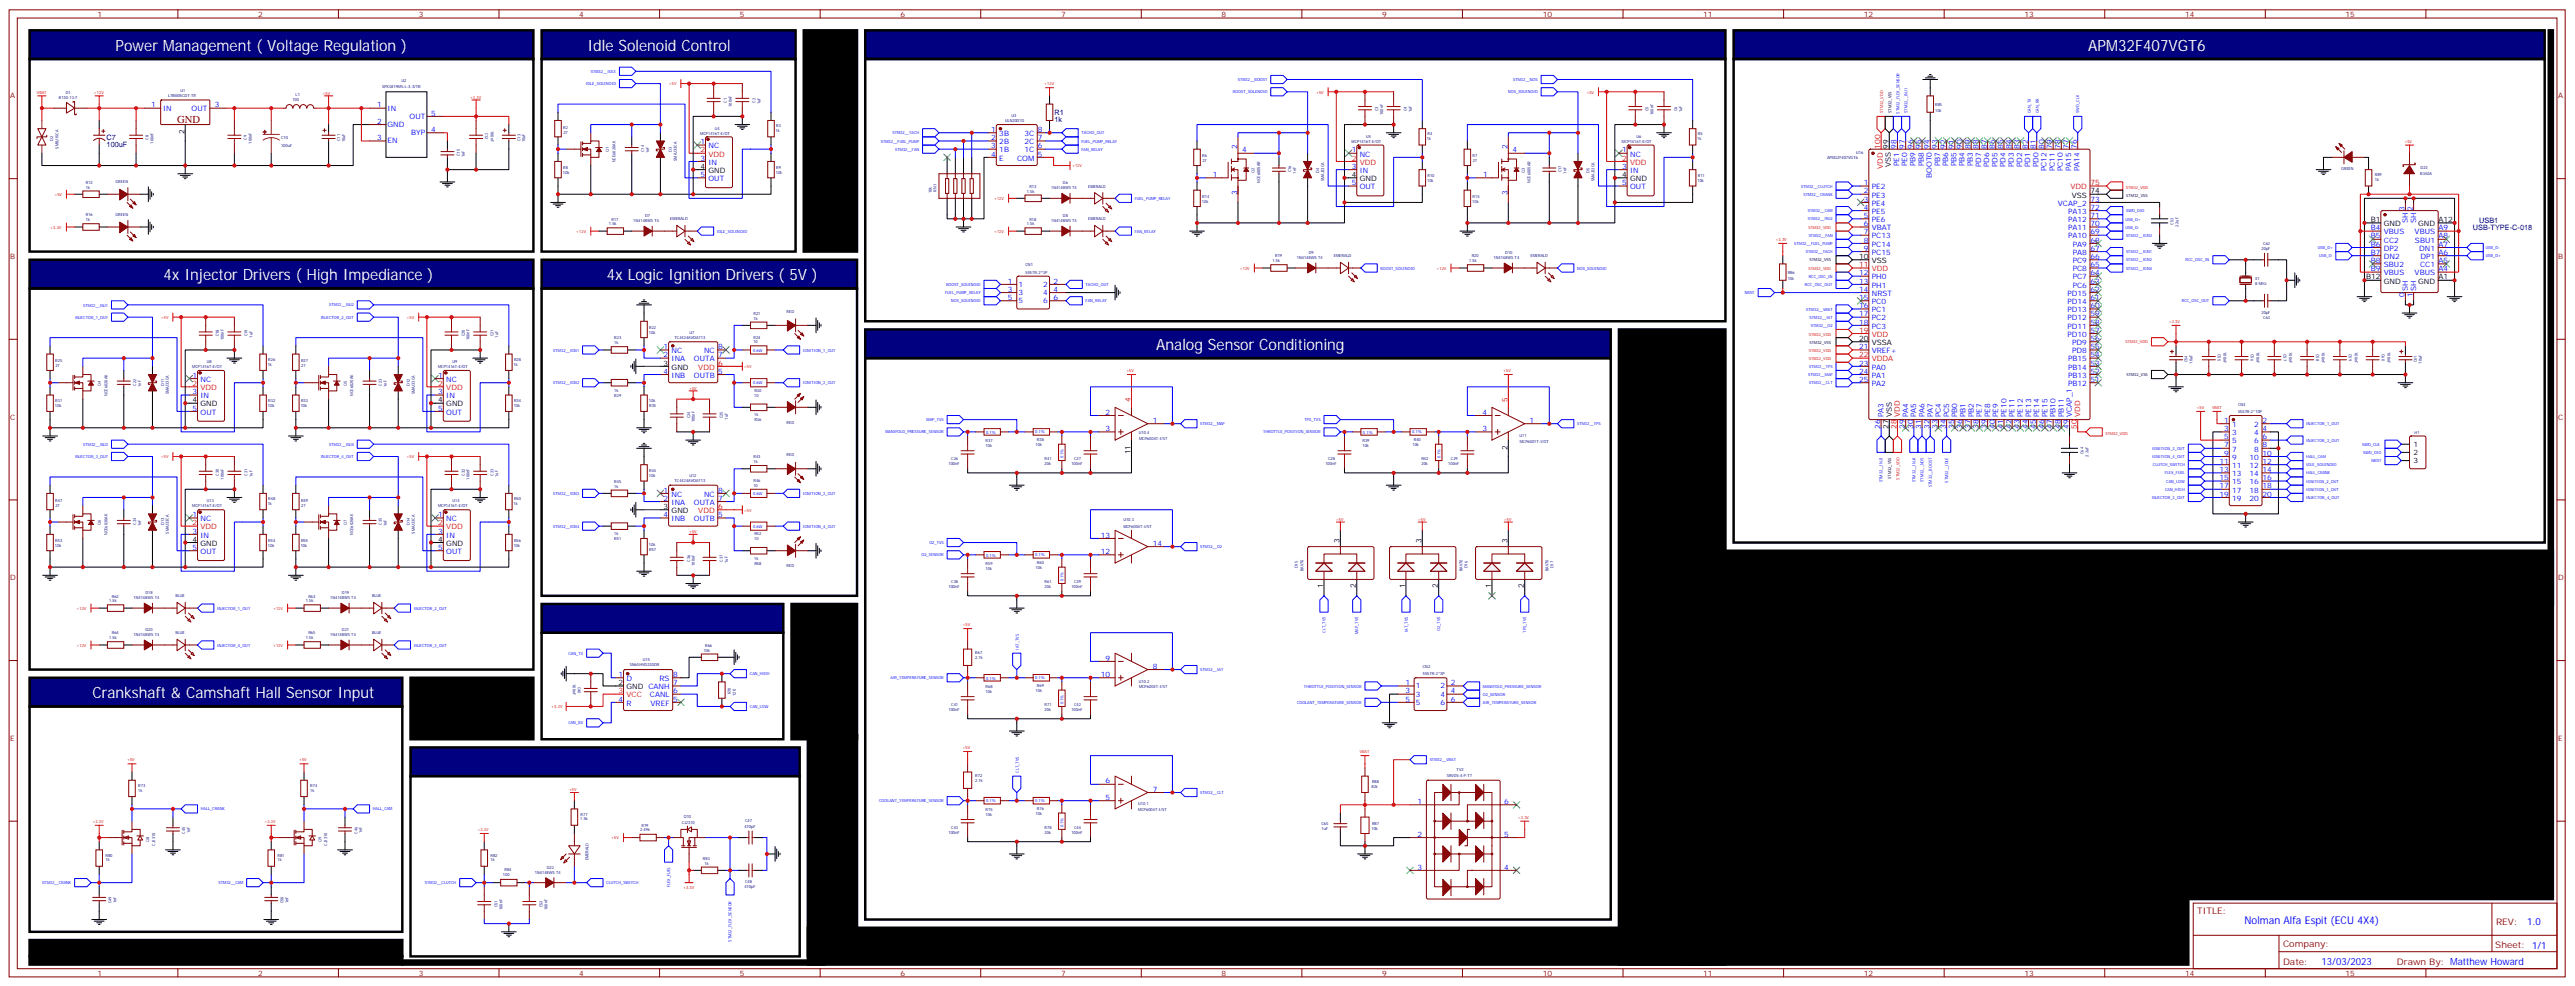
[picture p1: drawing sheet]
<svg xmlns="http://www.w3.org/2000/svg" width="1109mm" height="424mm" viewBox="0 0 1109 424" stroke-linecap="round" stroke-linejoin="round" font-family="sans-serif">
<defs><g id="words">
<g font-size="6.7" fill="#fff">
<text x="49.8" y="21.9">Power Management ( Voltage Regulation )</text>
<text x="252.9" y="21.9">Idle Solenoid Control</text>
<text x="899.2" y="21.9">APM32F407VGT6</text>
<text x="70.3" y="120.6">4x Injector Drivers ( High Impediance )</text>
<text x="261.3" y="120.6">4x Logic Ignition Drivers ( 5V )</text>
<text x="497.9" y="150.6">Analog Sensor Conditioning</text>
<text x="39.8" y="300.6">Crankshaft &amp; Camshaft Hall Sensor Input</text>
</g>
<text font-size="4.6" fill="#800" x="76.2" y="52.9">GND</text>
<text font-size="4.6" fill="#00f" x="966.5" y="397.8">Nolman Alfa Espit (ECU 4X4)</text>
<g font-size="4.2" fill="#00f">
<text x="1088.2" y="398">1.0</text>
<text x="999.7" y="415.4">13/03/2023</text>
</g>
<g font-size="3.9" fill="#800">
<text x="946.2" y="393.3">TITLE:</text>
<text x="1074.8" y="398">REV:</text>
<text x="983.1" y="407.5">Company:</text>
<text x="1074.5" y="408.2">Sheet: 1/1</text>
<text x="983.1" y="415.2">Date:</text>
<text x="1032.1" y="415.3">Drawn By: Matthew Howard</text>
</g>
<g font-size="3.2" fill="#800">
<text x="42" y="7.2">1</text>
<text x="111.2" y="7.2">2</text>
<text x="180.3" y="7.2">3</text>
<text x="249.4" y="7.2">4</text>
<text x="318.6" y="7.2">5</text>
<text x="387.7" y="7.2">6</text>
<text x="456.9" y="7.2">7</text>
<text x="526" y="7.2">8</text>
<text x="595.2" y="7.2">9</text>
<text x="664.3" y="7.2">10</text>
<text x="733.5" y="7.2">11</text>
<text x="802.6" y="7.2">12</text>
<text x="871.7" y="7.2">13</text>
<text x="940.9" y="7.2">14</text>
<text x="1010" y="7.2">15</text>
<text x="4.4" y="42.3">A</text>
<text x="1101.6" y="42.3">A</text>
<text x="4.4" y="111.5">B</text>
<text x="1101.6" y="111.5">B</text>
<text x="4.4" y="180.6">C</text>
<text x="1101.6" y="180.6">C</text>
<text x="4.4" y="249.8">D</text>
<text x="1101.6" y="249.8">D</text>
<text x="4.4" y="318.9">E</text>
<text x="1101.6" y="318.9">E</text>
<text x="42" y="420">1</text>
<text x="111.2" y="420">2</text>
<text x="180.3" y="420">3</text>
<text x="249.4" y="420">4</text>
<text x="318.6" y="420">5</text>
<text x="387.7" y="420">6</text>
<text x="456.9" y="420">7</text>
<text x="526" y="420">8</text>
<text x="595.2" y="420">9</text>
<text x="664.3" y="420">10</text>
<text x="733.5" y="420">11</text>
<text x="802.6" y="420">12</text>
<text x="871.7" y="420">13</text>
<text x="940.9" y="420">14</text>
<text x="1010" y="420">15</text>
</g>
<g font-size="3.2" fill="#00f">
<text x="65" y="46.2">1</text>
<text x="70.2" y="47.6">IN</text>
<text x="82.5" y="47.6">OUT</text>
<text x="92.5" y="46.2">3</text>
<text x="162.4" y="46.2">1</text>
<text x="166.9" y="47.6">IN</text>
<text x="162.4" y="53.3">2</text>
<text x="176.4" y="51.2">OUT</text>
<text x="185.6" y="49.7">5</text>
<text x="166.9" y="54.7">GND</text>
<text x="177.1" y="58.2">BYP</text>
<text x="185.6" y="56.8">4</text>
<text x="426.8" y="56.8">1</text>
<text x="430.3" y="58.6">3B</text>
<text x="441.1" y="58.6">3C</text>
<text x="446.8" y="56.8">8</text>
<text x="162.4" y="60.3">3</text>
<text x="166.9" y="61.7">EN</text>
<text x="301.6" y="62.1">1</text>
<text x="305.1" y="63.9">NC</text>
<text x="426.8" y="60.3">2</text>
<text x="426.8" y="63.9">3</text>
<text x="430.3" y="62.1">2B</text>
<text x="430.3" y="65.6">1B</text>
<text x="441.1" y="65.6">1C</text>
<text x="441.1" y="62.1">2C</text>
<text x="446.8" y="63.9">6</text>
<text x="446.8" y="60.3">7</text>
<text x="532.7" y="64.2" transform="rotate(-90 532.7 64.2)">2</text>
<text x="534.8" y="65.6">4</text>
<text x="582" y="65.6">1</text>
<text x="649.1" y="64.2" transform="rotate(-90 649.1 64.2)">2</text>
<text x="651.3" y="65.6">4</text>
<text x="698.5" y="65.6">1</text>
<text x="816.7" y="64" transform="rotate(-90 816.7 64)">98</text>
<text x="820.2" y="64" transform="rotate(-90 820.2 64)">97</text>
<text x="823.8" y="64" transform="rotate(-90 823.8 64)">96</text>
<text x="827.3" y="64" transform="rotate(-90 827.3 64)">95</text>
<text x="830.8" y="64" transform="rotate(-90 830.8 64)">94</text>
<text x="834.4" y="64" transform="rotate(-90 834.4 64)">93</text>
<text x="837.9" y="64" transform="rotate(-90 837.9 64)">92</text>
<text x="841.4" y="64" transform="rotate(-90 841.4 64)">91</text>
<text x="844.9" y="64" transform="rotate(-90 844.9 64)">90</text>
<text x="848.5" y="64" transform="rotate(-90 848.5 64)">89</text>
<text x="852" y="64" transform="rotate(-90 852 64)">88</text>
<text x="855.5" y="64" transform="rotate(-90 855.5 64)">87</text>
<text x="859" y="64" transform="rotate(-90 859 64)">86</text>
<text x="862.6" y="64" transform="rotate(-90 862.6 64)">85</text>
<text x="866.1" y="64" transform="rotate(-90 866.1 64)">84</text>
<text x="869.6" y="64" transform="rotate(-90 869.6 64)">83</text>
<text x="873.2" y="64" transform="rotate(-90 873.2 64)">82</text>
<text x="876.7" y="64" transform="rotate(-90 876.7 64)">81</text>
<text x="880.2" y="64" transform="rotate(-90 880.2 64)">80</text>
<text x="883.7" y="64" transform="rotate(-90 883.7 64)">79</text>
<text x="887.3" y="64" transform="rotate(-90 887.3 64)">78</text>
<text x="890.8" y="64" transform="rotate(-90 890.8 64)">77</text>
<text x="894.3" y="64" transform="rotate(-90 894.3 64)">76</text>
<text x="301.6" y="69.1">3</text>
<text x="305.1" y="70.9">IN</text>
<text x="426.8" y="67.4">4</text>
<text x="430.3" y="69.1">E</text>
<text x="438" y="69.1">COM</text>
<text x="446.8" y="67.4">5</text>
<text x="585.5" y="67.4">NC</text>
<text x="702" y="67.4">NC</text>
<text x="817.8" y="71.4" transform="rotate(-90 817.8 71.4)">PE1</text>
<text x="821.3" y="71.4" transform="rotate(-90 821.3 71.4)">PE0</text>
<text x="824.8" y="71.6" transform="rotate(-90 824.8 71.6)">PB9</text>
<text x="828.4" y="71.6" transform="rotate(-90 828.4 71.6)">PB8</text>
<text x="835.4" y="71.6" transform="rotate(-90 835.4 71.6)">PB7</text>
<text x="838.9" y="71.6" transform="rotate(-90 838.9 71.6)">PB6</text>
<text x="842.5" y="71.6" transform="rotate(-90 842.5 71.6)">PB5</text>
<text x="846" y="71.6" transform="rotate(-90 846 71.6)">PB4</text>
<text x="849.5" y="71.6" transform="rotate(-90 849.5 71.6)">PB3</text>
<text x="853.1" y="71.9" transform="rotate(-90 853.1 71.9)">PD7</text>
<text x="856.6" y="71.9" transform="rotate(-90 856.6 71.9)">PD6</text>
<text x="860.1" y="71.9" transform="rotate(-90 860.1 71.9)">PD5</text>
<text x="863.6" y="71.9" transform="rotate(-90 863.6 71.9)">PD4</text>
<text x="867.2" y="71.9" transform="rotate(-90 867.2 71.9)">PD3</text>
<text x="870.7" y="71.9" transform="rotate(-90 870.7 71.9)">PD2</text>
<text x="874.2" y="71.9" transform="rotate(-90 874.2 71.9)">PD1</text>
<text x="877.7" y="71.9" transform="rotate(-90 877.7 71.9)">PD0</text>
<text x="301.6" y="76.2">5</text>
<text x="305.1" y="78">OUT</text>
<text x="522.2" y="76.2">1</text>
<text x="582" y="72.7">3</text>
<text x="585.5" y="74.4">IN</text>
<text x="638.7" y="76.2">1</text>
<text x="698.5" y="72.7">3</text>
<text x="702" y="74.4">IN</text>
<text x="831.9" y="76.7" transform="rotate(-90 831.9 76.7)">BOOT0</text>
<text x="881.3" y="73.7" transform="rotate(-90 881.3 73.7)">PC12</text>
<text x="884.8" y="73.7" transform="rotate(-90 884.8 73.7)">PC11</text>
<text x="888.3" y="73.7" transform="rotate(-90 888.3 73.7)">PC10</text>
<text x="891.9" y="73.6" transform="rotate(-90 891.9 73.6)">PA15</text>
<text x="895.4" y="73.6" transform="rotate(-90 895.4 73.6)">PA14</text>
<text x="532.7" y="83.9" transform="rotate(-90 532.7 83.9)">3</text>
<text x="582" y="79.7">5</text>
<text x="585.5" y="81.5">OUT</text>
<text x="649.1" y="83.9" transform="rotate(-90 649.1 83.9)">3</text>
<text x="698.5" y="79.7">5</text>
<text x="702" y="81.5">OUT</text>
<text x="802.5" y="79.7">1</text>
<text x="802.5" y="83.3">2</text>
<text x="806" y="81.5">PE2</text>
<text x="802.5" y="86.8">3</text>
<text x="806" y="85">PE3</text>
<text x="806" y="88.5">PE4</text>
<text x="886.2" y="88.5">VCAP_2</text>
<text x="900.1" y="86.8">73</text>
<text x="802.5" y="90.3">4</text>
<text x="802.5" y="93.8">5</text>
<text x="806" y="92.1">PE5</text>
<text x="806" y="95.6">PE6</text>
<text x="890.6" y="95.6">PA12</text>
<text x="890.6" y="92.1">PA13</text>
<text x="900.1" y="93.8">71</text>
<text x="900.1" y="90.3">72</text>
<text x="1035.4" y="90.7" transform="rotate(-90 1035.4 90.7)">3</text>
<text x="1036.8" y="95.9" transform="rotate(-90 1036.8 95.9)">SH</text>
<text x="1039" y="90.7" transform="rotate(-90 1039 90.7)">2</text>
<text x="1040.4" y="95.9" transform="rotate(-90 1040.4 95.9)">SH</text>
<text x="802.5" y="97.4">6</text>
<text x="802.5" y="100.9">7</text>
<text x="806" y="99.1">VBAT</text>
<text x="890.6" y="99.1">PA11</text>
<text x="900.1" y="100.9">69</text>
<text x="900.1" y="97.4">70</text>
<text x="1020.8" y="99.1">B4</text>
<text x="1026.5" y="100.9">VBUS</text>
<text x="1039.8" y="100.9">VBUS</text>
<text x="1050.1" y="99.1">A9</text>
<text x="802.5" y="104.4">8</text>
<text x="802.5" y="107.9">9</text>
<text x="806" y="102.7">PC13</text>
<text x="806" y="106.2">PC14</text>
<text x="890.6" y="102.7">PA10</text>
<text x="892.6" y="106.2">PA9</text>
<text x="900.1" y="107.9">67</text>
<text x="900.1" y="104.4">68</text>
<text x="1020.8" y="102.7">B5</text>
<text x="1020.8" y="106.2">B6</text>
<text x="1026.5" y="104.4">CC2</text>
<text x="1026.5" y="107.9">DP2</text>
<text x="1039.9" y="104.4">SBU1</text>
<text x="1041.8" y="107.9">DN1</text>
<text x="1050.1" y="106.2">A7</text>
<text x="1050.1" y="102.7">A8</text>
<text x="806" y="109.7">PC15</text>
<text x="892.5" y="113.2">PC9</text>
<text x="892.6" y="109.7">PA8</text>
<text x="900.1" y="111.5">66</text>
<text x="1020.8" y="109.7">B7</text>
<text x="1020.8" y="113.2">B8</text>
<text x="1026.5" y="111.5">DN2</text>
<text x="1042.2" y="111.5">DP1</text>
<text x="1050.1" y="113.2">A5</text>
<text x="1050.1" y="109.7">A6</text>
<text x="800.5" y="118.5">12</text>
<text x="892.5" y="116.8">PC8</text>
<text x="900.1" y="118.5">64</text>
<text x="900.1" y="115">65</text>
<text x="1020.8" y="116.8">B9</text>
<text x="1026.5" y="115">SBU2</text>
<text x="1026.5" y="118.5">VBUS</text>
<text x="1039.8" y="118.5">VBUS</text>
<text x="1042.1" y="115">CC1</text>
<text x="1050.1" y="116.8">A4</text>
<text x="434.1" y="122.1">1</text>
<text x="434.1" y="125.6">3</text>
<text x="438.5" y="123.5">1</text>
<text x="449.2" y="123.5">2</text>
<text x="453.7" y="122.1">2</text>
<text x="453.7" y="125.6">4</text>
<text x="800.5" y="122.1">13</text>
<text x="800.5" y="125.6">14</text>
<text x="806" y="120.3">PH0</text>
<text x="806" y="123.8">PH1</text>
<text x="892.5" y="123.8">PC6</text>
<text x="892.5" y="120.3">PC7</text>
<text x="900.1" y="125.6">62</text>
<text x="900.1" y="122.1">63</text>
<text x="1036.8" y="125.2" transform="rotate(-90 1036.8 125.2)">SH</text>
<text x="1040.4" y="125.2" transform="rotate(-90 1040.4 125.2)">SH</text>
<text x="434.1" y="129.1">5</text>
<text x="438.5" y="127">3</text>
<text x="438.5" y="130.5">5</text>
<text x="449.2" y="127">4</text>
<text x="449.2" y="130.5">6</text>
<text x="453.7" y="129.1">6</text>
<text x="800.5" y="129.1">15</text>
<text x="806" y="127.4">NRST</text>
<text x="806" y="130.9">PC0</text>
<text x="890.3" y="130.9">PD14</text>
<text x="890.3" y="127.4">PD15</text>
<text x="900.1" y="129.1">61</text>
<text x="1035.4" y="128" transform="rotate(-90 1035.4 128)">0</text>
<text x="1039" y="128" transform="rotate(-90 1039 128)">1</text>
<text x="800.5" y="132.6">16</text>
<text x="800.5" y="136.2">17</text>
<text x="806" y="134.4">PC1</text>
<text x="806" y="137.9">PC2</text>
<text x="890.3" y="137.9">PD12</text>
<text x="890.3" y="134.4">PD13</text>
<text x="900.1" y="136.2">59</text>
<text x="900.1" y="132.6">60</text>
<text x="800.5" y="139.7">18</text>
<text x="806" y="141.5">PC3</text>
<text x="890.3" y="141.5">PD11</text>
<text x="900.1" y="143.2">57</text>
<text x="900.1" y="139.7">58</text>
<text x="890.3" y="145">PD10</text>
<text x="892.3" y="148.5">PD9</text>
<text x="900.1" y="146.8">56</text>
<text x="285.7" y="150.3">1</text>
<text x="285.7" y="153.8">2</text>
<text x="289.2" y="152">NC</text>
<text x="289.2" y="155.6">INA</text>
<text x="298.8" y="155.6">OUTA</text>
<text x="303.2" y="152">NC</text>
<text x="309.2" y="153.8">7</text>
<text x="309.2" y="150.3">8</text>
<text x="800.5" y="150.3">21</text>
<text x="806" y="152">VREF+</text>
<text x="890.5" y="155.6">PB15</text>
<text x="892.3" y="152">PD8</text>
<text x="900.1" y="153.8">54</text>
<text x="900.1" y="150.3">55</text>
<text x="285.7" y="160.9">4</text>
<text x="309.2" y="160.9">5</text>
<text x="800.5" y="157.3">23</text>
<text x="800.5" y="160.9">24</text>
<text x="806" y="159.1">PA0</text>
<text x="890.5" y="159.1">PB14</text>
<text x="900.1" y="160.9">52</text>
<text x="900.1" y="157.3">53</text>
<text x="82.9" y="162.6">1</text>
<text x="86.4" y="164.4">NC</text>
<text x="188.7" y="162.6">1</text>
<text x="192.2" y="164.4">NC</text>
<text x="289.2" y="162.6">INB</text>
<text x="298.8" y="162.6">OUTB</text>
<text x="800.5" y="164.4">25</text>
<text x="806" y="162.6">PA1</text>
<text x="806" y="166.2">PA2</text>
<text x="890.5" y="166.2">PB12</text>
<text x="890.5" y="162.6">PB13</text>
<text x="900.1" y="164.4">51</text>
<text x="82.9" y="169.7">3</text>
<text x="86.4" y="171.4">IN</text>
<text x="188.7" y="169.7">3</text>
<text x="192.2" y="171.4">IN</text>
<text x="82.9" y="176.7">5</text>
<text x="86.4" y="178.5">OUT</text>
<text x="188.7" y="176.7">5</text>
<text x="192.2" y="178.5">OUT</text>
<text x="476" y="178.5">2</text>
<text x="638.3" y="178.5">4</text>
<text x="811.1" y="179.6" transform="rotate(-90 811.1 179.6)">PA3</text>
<text x="821.7" y="179.6" transform="rotate(-90 821.7 179.6)">PA4</text>
<text x="825.2" y="179.6" transform="rotate(-90 825.2 179.6)">PA5</text>
<text x="828.7" y="179.6" transform="rotate(-90 828.7 179.6)">PA6</text>
<text x="832.2" y="179.6" transform="rotate(-90 832.2 179.6)">PA7</text>
<text x="835.8" y="179.6" transform="rotate(-90 835.8 179.6)">PC4</text>
<text x="839.3" y="179.6" transform="rotate(-90 839.3 179.6)">PC5</text>
<text x="842.8" y="179.6" transform="rotate(-90 842.8 179.6)">PB0</text>
<text x="846.3" y="179.6" transform="rotate(-90 846.3 179.6)">PB1</text>
<text x="849.9" y="179.6" transform="rotate(-90 849.9 179.6)">PB2</text>
<text x="853.4" y="179.6" transform="rotate(-90 853.4 179.6)">PE7</text>
<text x="856.9" y="179.6" transform="rotate(-90 856.9 179.6)">PE8</text>
<text x="860.5" y="179.6" transform="rotate(-90 860.5 179.6)">PE9</text>
<text x="864" y="179.6" transform="rotate(-90 864 179.6)">PE10</text>
<text x="867.5" y="179.6" transform="rotate(-90 867.5 179.6)">PE11</text>
<text x="871" y="179.6" transform="rotate(-90 871 179.6)">PE12</text>
<text x="874.6" y="179.6" transform="rotate(-90 874.6 179.6)">PE13</text>
<text x="878.1" y="179.6" transform="rotate(-90 878.1 179.6)">PE14</text>
<text x="881.6" y="179.6" transform="rotate(-90 881.6 179.6)">PE15</text>
<text x="885.2" y="179.6" transform="rotate(-90 885.2 179.6)">PB10</text>
<text x="888.7" y="179.6" transform="rotate(-90 888.7 179.6)">PB11</text>
<text x="892.2" y="179.6" transform="rotate(-90 892.2 179.6)">VCAP_1</text>
<text x="476" y="185.6">3</text>
<text x="496.4" y="182">1</text>
<text x="638.3" y="185.6">3</text>
<text x="658.7" y="182">1</text>
<text x="809.7" y="184.5" transform="rotate(-90 809.7 184.5)">26</text>
<text x="820.2" y="184.5" transform="rotate(-90 820.2 184.5)">29</text>
<text x="823.8" y="184.5" transform="rotate(-90 823.8 184.5)">30</text>
<text x="827.3" y="184.5" transform="rotate(-90 827.3 184.5)">31</text>
<text x="830.8" y="184.5" transform="rotate(-90 830.8 184.5)">32</text>
<text x="834.4" y="184.5" transform="rotate(-90 834.4 184.5)">33</text>
<text x="837.9" y="184.5" transform="rotate(-90 837.9 184.5)">34</text>
<text x="841.4" y="184.5" transform="rotate(-90 841.4 184.5)">35</text>
<text x="844.9" y="184.5" transform="rotate(-90 844.9 184.5)">36</text>
<text x="848.5" y="184.5" transform="rotate(-90 848.5 184.5)">37</text>
<text x="852" y="184.5" transform="rotate(-90 852 184.5)">38</text>
<text x="855.5" y="184.5" transform="rotate(-90 855.5 184.5)">39</text>
<text x="859" y="184.5" transform="rotate(-90 859 184.5)">40</text>
<text x="862.6" y="184.5" transform="rotate(-90 862.6 184.5)">41</text>
<text x="866.1" y="184.5" transform="rotate(-90 866.1 184.5)">42</text>
<text x="869.6" y="184.5" transform="rotate(-90 869.6 184.5)">43</text>
<text x="873.2" y="184.5" transform="rotate(-90 873.2 184.5)">44</text>
<text x="876.7" y="184.5" transform="rotate(-90 876.7 184.5)">45</text>
<text x="880.2" y="184.5" transform="rotate(-90 880.2 184.5)">46</text>
<text x="883.7" y="184.5" transform="rotate(-90 883.7 184.5)">47</text>
<text x="887.3" y="184.5" transform="rotate(-90 887.3 184.5)">48</text>
<text x="890.8" y="184.5" transform="rotate(-90 890.8 184.5)">49</text>
<text x="957.7" y="182">1</text>
<text x="957.7" y="185.6">3</text>
<text x="961.2" y="183.8">1</text>
<text x="970.7" y="183.8">2</text>
<text x="974.2" y="185.6">4</text>
<text x="974.2" y="182">2</text>
<text x="957.7" y="189.1">5</text>
<text x="961.2" y="187.3">3</text>
<text x="961.2" y="190.9">5</text>
<text x="970.7" y="190.9">6</text>
<text x="970.7" y="187.3">4</text>
<text x="974.2" y="189.1">6</text>
<text x="957.7" y="192.6">7</text>
<text x="957.7" y="196.1">9</text>
<text x="961.2" y="194.4">7</text>
<text x="961.2" y="197.9">9</text>
<text x="968.7" y="197.9">10</text>
<text x="970.7" y="194.4">8</text>
<text x="974.2" y="196.1">10</text>
<text x="974.2" y="192.6">8</text>
<text x="955.7" y="199.7">11</text>
<text x="955.7" y="203.2">13</text>
<text x="961.2" y="201.4">11</text>
<text x="968.7" y="201.4">12</text>
<text x="974.2" y="199.7">12</text>
<text x="974.2" y="203.2">14</text>
<text x="955.7" y="206.7">15</text>
<text x="961.2" y="205">13</text>
<text x="961.2" y="208.5">15</text>
<text x="968.7" y="205">14</text>
<text x="968.7" y="208.5">16</text>
<text x="974.2" y="206.7">16</text>
<text x="285.7" y="212">1</text>
<text x="285.7" y="215.5">2</text>
<text x="289.2" y="213.8">NC</text>
<text x="303.2" y="213.8">NC</text>
<text x="309.2" y="215.5">7</text>
<text x="309.2" y="212">8</text>
<text x="955.7" y="210.3">17</text>
<text x="955.7" y="213.8">19</text>
<text x="961.2" y="212">17</text>
<text x="961.2" y="215.5">19</text>
<text x="968.7" y="212">18</text>
<text x="968.7" y="215.5">20</text>
<text x="974.2" y="210.3">18</text>
<text x="974.2" y="213.8">20</text>
<text x="289.2" y="217.3">INA</text>
<text x="298.8" y="217.3">OUTA</text>
<text x="82.9" y="222.6">1</text>
<text x="86.4" y="224.4">NC</text>
<text x="188.7" y="222.6">1</text>
<text x="192.2" y="224.4">NC</text>
<text x="285.7" y="222.6">4</text>
<text x="289.2" y="224.4">INB</text>
<text x="298.8" y="224.4">OUTB</text>
<text x="309.2" y="222.6">5</text>
<text x="82.9" y="229.7">3</text>
<text x="86.4" y="231.4">IN</text>
<text x="188.7" y="229.7">3</text>
<text x="192.2" y="231.4">IN</text>
<text x="474" y="231.4">13</text>
<text x="82.9" y="236.7">5</text>
<text x="86.4" y="238.5">OUT</text>
<text x="188.7" y="236.7">5</text>
<text x="192.2" y="238.5">OUT</text>
<text x="474" y="238.5">12</text>
<text x="496.4" y="234.9">14</text>
<text x="476" y="284.3">9</text>
<text x="496.4" y="287.9">8</text>
<text x="266.3" y="291.4">1</text>
<text x="269.8" y="293.2">D</text>
<text x="284" y="293.2">RS</text>
<text x="289.8" y="291.4">8</text>
<text x="474" y="291.4">10</text>
<text x="289.8" y="298.4">6</text>
<text x="289.8" y="294.9">7</text>
<text x="605.1" y="294.9">1</text>
<text x="605.1" y="298.4">3</text>
<text x="609.6" y="296.3">1</text>
<text x="609.6" y="299.9">3</text>
<text x="620.3" y="296.3">2</text>
<text x="620.3" y="299.9">4</text>
<text x="624.8" y="294.9">2</text>
<text x="624.8" y="298.4">4</text>
<text x="266.3" y="302">4</text>
<text x="269.8" y="303.7">R</text>
<text x="279.8" y="300.2">CANL</text>
<text x="280.2" y="303.7">VREF</text>
<text x="289.8" y="302">5</text>
<text x="605.1" y="302">5</text>
<text x="609.6" y="303.4">5</text>
<text x="620.3" y="303.4">6</text>
<text x="624.8" y="302">6</text>
<text x="476" y="337.3">6</text>
<text x="496.4" y="340.8">7</text>
<text x="476" y="344.3">5</text>
<text x="610.4" y="346.1">1</text>
<text x="647.7" y="346.1">6</text>
<text x="610.4" y="360.2">2</text>
<text x="647.7" y="360.2">5</text>
<text x="610.4" y="374.3">3</text>
<text x="647.7" y="374.3">4</text>
</g>
<g font-size="3.2" fill="#000080">
<text x="454.1" y="52.7">1k</text>
<text x="454.1" y="49.5">R1</text>
<text x="45.9" y="63.2">100uF</text>
<text x="45.9" y="60.1">C7</text>
<text x="1067.5" y="96">USB1</text>
<text x="1064.9" y="98.8">USB-TYPE-C-018</text>
</g>
<g font-size="3.2">
<text x="79.4" y="57.8" transform="rotate(-90 79.4 57.8)">2</text>
<text x="813.2" y="64" transform="rotate(-90 813.2 64)">99</text>
<text x="301.6" y="72.7">4</text>
<text x="305.1" y="74.4">GND</text>
<text x="582" y="76.2">4</text>
<text x="585.5" y="78">GND</text>
<text x="698.5" y="76.2">4</text>
<text x="702" y="78">GND</text>
<text x="814.2" y="72" transform="rotate(-90 814.2 72)">VSS</text>
<text x="900.1" y="83.3">74</text>
<text x="892.2" y="85">VSS</text>
<text x="1020.8" y="95.6">B1</text>
<text x="1050.1" y="95.6">A12</text>
<text x="1026.5" y="97.4">GND</text>
<text x="1041.3" y="97.4">GND</text>
<text x="800.5" y="111.5">10</text>
<text x="806" y="113.2">VSS</text>
<text x="1018.8" y="120.3">B12</text>
<text x="1026.5" y="122.1">GND</text>
<text x="1041.3" y="122.1">GND</text>
<text x="1050.1" y="120.3">A1</text>
<text x="800.5" y="146.8">20</text>
<text x="806" y="148.5">VSSA</text>
<text x="285.7" y="157.3">3</text>
<text x="289.2" y="159.1">GND</text>
<text x="82.9" y="173.2">4</text>
<text x="188.7" y="173.2">4</text>
<text x="86.4" y="175">GND</text>
<text x="192.2" y="175">GND</text>
<text x="814.6" y="179.6" transform="rotate(-90 814.6 179.6)">VSS</text>
<text x="813.2" y="184.5" transform="rotate(-90 813.2 184.5)">27</text>
<text x="486.9" y="195.6" transform="rotate(-90 486.9 195.6)">11</text>
<text x="649.1" y="193.6" transform="rotate(-90 649.1 193.6)">2</text>
<text x="1039.3" y="192.3">1</text>
<text x="1039.3" y="195.8">2</text>
<text x="1039.3" y="199.3">3</text>
<text x="285.7" y="219.1">3</text>
<text x="289.2" y="220.8">GND</text>
<text x="82.9" y="233.2">4</text>
<text x="188.7" y="233.2">4</text>
<text x="576.8" y="233.5" transform="rotate(-90 576.8 233.5)">3</text>
<text x="612.1" y="233.5" transform="rotate(-90 612.1 233.5)">3</text>
<text x="649.1" y="233.5" transform="rotate(-90 649.1 233.5)">3</text>
<text x="86.4" y="234.9">GND</text>
<text x="192.2" y="234.9">GND</text>
<text x="569.8" y="253.2" transform="rotate(-90 569.8 253.2)">1</text>
<text x="583.9" y="253.2" transform="rotate(-90 583.9 253.2)">2</text>
<text x="605" y="253.2" transform="rotate(-90 605 253.2)">1</text>
<text x="619.2" y="253.2" transform="rotate(-90 619.2 253.2)">2</text>
<text x="642.1" y="253.2" transform="rotate(-90 642.1 253.2)">1</text>
<text x="656.2" y="253.2" transform="rotate(-90 656.2 253.2)">2</text>
<text x="266.3" y="294.9">2</text>
<text x="269.8" y="296.7">GND CANH</text>
</g>
<g font-size="3.2" fill="#f00">
<text x="301.6" y="65.6">2</text>
<text x="809.7" y="64" transform="rotate(-90 809.7 64)">100</text>
<text x="305.1" y="67.4">VDD</text>
<text x="582" y="69.1">2</text>
<text x="585.5" y="70.9">VDD</text>
<text x="698.5" y="69.1">2</text>
<text x="702" y="70.9">VDD</text>
<text x="810.7" y="72.6" transform="rotate(-90 810.7 72.6)">VDD</text>
<text x="891.6" y="81.5">VDD</text>
<text x="900.1" y="79.7">75</text>
<text x="800.5" y="115">11</text>
<text x="806" y="116.8">VDD</text>
<text x="800.5" y="143.2">19</text>
<text x="806" y="145">VDD</text>
<text x="800.5" y="153.8">22</text>
<text x="806" y="155.6">VDDA</text>
<text x="300.7" y="159.1">VDD</text>
<text x="309.2" y="157.3">6</text>
<text x="82.9" y="166.2">2</text>
<text x="86.4" y="167.9">VDD</text>
<text x="188.7" y="166.2">2</text>
<text x="192.2" y="167.9">VDD</text>
<text x="486.9" y="173.2" transform="rotate(-90 486.9 173.2)">4</text>
<text x="649.1" y="173.2" transform="rotate(-90 649.1 173.2)">5</text>
<text x="818.1" y="179.6" transform="rotate(-90 818.1 179.6)">VDD</text>
<text x="895.7" y="179.6" transform="rotate(-90 895.7 179.6)">VDD</text>
<text x="816.7" y="184.5" transform="rotate(-90 816.7 184.5)">28</text>
<text x="894.3" y="184.5" transform="rotate(-90 894.3 184.5)">50</text>
<text x="300.7" y="220.8">VDD</text>
<text x="309.2" y="219.1">6</text>
<text x="82.9" y="226.1">2</text>
<text x="86.4" y="227.9">VDD</text>
<text x="188.7" y="226.1">2</text>
<text x="192.2" y="227.9">VDD</text>
<text x="266.3" y="298.4">3</text>
<text x="269.8" y="300.2">VCC</text>
</g>
<g font-size="1.8" fill="#000080">
<text x="172.9" y="35.3">U2</text>
<text x="28.4" y="40.6">D1</text>
<text x="72.4" y="41.7">L78M05CDT-TR</text>
<text x="77.8" y="39.6">U1</text>
<text x="127.3" y="41.3">L1</text>
<text x="164.5" y="37.8">SPX3819M5-L-3-3/TR</text>
<text x="25.4" y="42.7">B130-13-F</text>
<text x="125.9" y="43.4">100</text>
<text x="313" y="44.3" transform="rotate(-90 313 44.3)">C1</text>
<text x="315.1" y="46" transform="rotate(-90 315.1 46)">100nF</text>
<text x="325.3" y="44.3" transform="rotate(-90 325.3 44.3)">C2</text>
<text x="327.5" y="44.8" transform="rotate(-90 327.5 44.8)">1uF</text>
<text x="593.5" y="47.8" transform="rotate(-90 593.5 47.8)">C3</text>
<text x="605.8" y="47.8" transform="rotate(-90 605.8 47.8)">C4</text>
<text x="709.9" y="47.8" transform="rotate(-90 709.9 47.8)">C5</text>
<text x="722.2" y="47.8" transform="rotate(-90 722.2 47.8)">C6</text>
<text x="833.3" y="45.6">R85</text>
<text x="432.8" y="52.6">ULN2001D</text>
<text x="435.6" y="50.5">U3</text>
<text x="595.6" y="49.5" transform="rotate(-90 595.6 49.5)">100nF</text>
<text x="607.9" y="48.3" transform="rotate(-90 607.9 48.3)">1uF</text>
<text x="712" y="49.5" transform="rotate(-90 712 49.5)">100nF</text>
<text x="724.3" y="48.3" transform="rotate(-90 724.3 48.3)">1uF</text>
<text x="833.3" y="48.4">10k</text>
<text x="208.9" y="57.1" transform="rotate(90 208.9 57.1)">C12</text>
<text x="211.4" y="56.3" transform="rotate(90 211.4 56.3)">100nF</text>
<text x="242.5" y="55.4">R2</text>
<text x="242.6" y="57.5">27</text>
<text x="301.5" y="57.9">MCP1416T-E/OT</text>
<text x="307.8" y="55.8">U4</text>
<text x="334" y="56.8">1k</text>
<text x="334.2" y="54.7">R3</text>
<text x="588.2" y="59.3">U5</text>
<text x="614.7" y="58.3">R4</text>
<text x="704.7" y="59.3">U6</text>
<text x="731.1" y="58.3">R5</text>
<text x="22.9" y="60.6" transform="rotate(-90 22.9 60.6)">D2</text>
<text x="25.1" y="64" transform="rotate(-90 25.1 64)">SMBJ15CA</text>
<text x="63.9" y="60.1" transform="rotate(-90 63.9 60.1)">C8</text>
<text x="66.1" y="61.9" transform="rotate(-90 66.1 61.9)">100nF</text>
<text x="106.3" y="60.1" transform="rotate(-90 106.3 60.1)">C9</text>
<text x="108.4" y="61.9" transform="rotate(-90 108.4 61.9)">100nF</text>
<text x="121" y="63.2">100uF</text>
<text x="121" y="60">C10</text>
<text x="146.5" y="60.7" transform="rotate(-90 146.5 60.7)">C11</text>
<text x="148.6" y="61.3" transform="rotate(-90 148.6 61.3)">10uF</text>
<text x="224.1" y="60.7" transform="rotate(-90 224.1 60.7)">C13</text>
<text x="226.2" y="61.3" transform="rotate(-90 226.2 61.3)">10uF</text>
<text x="262.2" y="65.5" transform="rotate(-90 262.2 65.5)">Q1</text>
<text x="277.4" y="65.4" transform="rotate(-90 277.4 65.4)">C14</text>
<text x="279.5" y="66" transform="rotate(-90 279.5 66)">1nF</text>
<text x="289.3" y="65.5" transform="rotate(-90 289.3 65.5)">D3</text>
<text x="582" y="61.4">MCP1416T-E/OT</text>
<text x="614.5" y="60.4">1k</text>
<text x="698.4" y="61.4">MCP1416T-E/OT</text>
<text x="730.9" y="60.4">1k</text>
<text x="198" y="67.2" transform="rotate(-90 198 67.2)">C15</text>
<text x="200.1" y="67.7" transform="rotate(-90 200.1 67.7)">1nF</text>
<text x="265" y="69.9" transform="rotate(-90 265 69.9)">NCE6020AK</text>
<text x="291.5" y="69.2" transform="rotate(-90 291.5 69.2)">SMAJ33CA</text>
<text x="517.7" y="67.8">R6</text>
<text x="517.8" y="69.9">27</text>
<text x="634.1" y="67.8">R7</text>
<text x="634.2" y="69.9">27</text>
<text x="786.7" y="68.5">APM32F407VGT6</text>
<text x="799.3" y="66.4">U16</text>
<text x="242.4" y="74.8">10k</text>
<text x="242.5" y="72.7">R8</text>
<text x="334.1" y="74.8">10k</text>
<text x="334.2" y="72.7">R9</text>
<text x="540.2" y="74.4" transform="rotate(-90 540.2 74.4)">Q2</text>
<text x="556" y="74.2" transform="rotate(-90 556 74.2)">C16</text>
<text x="558.2" y="74.8" transform="rotate(-90 558.2 74.8)">1nF</text>
<text x="568" y="74.3" transform="rotate(-90 568 74.3)">D4</text>
<text x="614.7" y="76.2">R10</text>
<text x="656.6" y="74.4" transform="rotate(-90 656.6 74.4)">Q3</text>
<text x="672.5" y="74.2" transform="rotate(-90 672.5 74.2)">C17</text>
<text x="674.6" y="74.8" transform="rotate(-90 674.6 74.8)">1nF</text>
<text x="684.5" y="74.3" transform="rotate(-90 684.5 74.3)">D5</text>
<text x="731.1" y="76.2">R11</text>
<text x="1008.1" y="73.1">GREEN</text>
<text x="1022.6" y="75.9">R89</text>
<text x="1042.2" y="75.2">B340A</text>
<text x="1042.3" y="72.7">D23</text>
<text x="37" y="81.2">1k</text>
<text x="37" y="79.1">R12</text>
<text x="49.8" y="78.7">GREEN</text>
<text x="401.2" y="83.3" transform="rotate(-90 401.2 83.3)">10k</text>
<text x="403.3" y="82.4" transform="rotate(-90 403.3 82.4)">RN1</text>
<text x="442.1" y="82.9">1.5k</text>
<text x="443.3" y="80.8">R13</text>
<text x="452.6" y="81.5">1N4148WS T4</text>
<text x="457.7" y="79.4">D6</text>
<text x="468.5" y="80.8">EMERALD</text>
<text x="542.6" y="78.7" transform="rotate(-90 542.6 78.7)">NCE6005AR</text>
<text x="570.2" y="78.1" transform="rotate(-90 570.2 78.1)">SMAJ33CA</text>
<text x="614.5" y="78.4">10k</text>
<text x="659.1" y="78.7" transform="rotate(-90 659.1 78.7)">NCE6005AR</text>
<text x="686.6" y="78.1" transform="rotate(-90 686.6 78.1)">SMAJ33CA</text>
<text x="731" y="78.4">10k</text>
<text x="1022.6" y="78">1k</text>
<text x="517.5" y="87.2">10k</text>
<text x="517.7" y="85.1">R14</text>
<text x="634" y="87.2">10k</text>
<text x="634.1" y="85.1">R15</text>
<text x="37" y="95.3">1k</text>
<text x="37" y="93.2">R16</text>
<text x="49.8" y="92.8">GREEN</text>
<text x="263.3" y="94.9">R17</text>
<text x="272.7" y="95.6">1N4148WS T4</text>
<text x="277.8" y="93.5">D7</text>
<text x="288.6" y="94.9">EMERALD</text>
<text x="443.3" y="94.9">R18</text>
<text x="452.6" y="95.6">1N4148WS T4</text>
<text x="457.7" y="93.5">D8</text>
<text x="468.5" y="94.9">EMERALD</text>
<text x="262.2" y="97">1.5k</text>
<text x="442.1" y="97">1.5k</text>
<text x="936" y="96.7" transform="rotate(-90 936 96.7)">C53</text>
<text x="938.1" y="97.9" transform="rotate(-90 938.1 97.9)">2.2uF</text>
<text x="973.8" y="107.6">20pF</text>
<text x="974.6" y="105.5">C62</text>
<text x="547.9" y="112.9">1.5k</text>
<text x="549.1" y="110.8">R19</text>
<text x="558.5" y="111.5">1N4148WS T4</text>
<text x="563.5" y="109.4">D9</text>
<text x="574.4" y="110.8">EMERALD</text>
<text x="632.6" y="112.9">1.5k</text>
<text x="633.8" y="110.8">R20</text>
<text x="643.1" y="111.5">1N4148WS T4</text>
<text x="648.2" y="109.4">D10</text>
<text x="659" y="110.8">EMERALD</text>
<text x="441.6" y="117.7">5557R-2*3P</text>
<text x="441.6" y="114.6">CN1</text>
<text x="769.8" y="117.9">R86</text>
<text x="769.8" y="120.7">10k</text>
<text x="971.1" y="120.7">X1</text>
<text x="971.1" y="122.8">8 MHz</text>
<text x="324.5" y="137.6">1k</text>
<text x="324.5" y="135.5">R21</text>
<text x="338.7" y="134.8">RED</text>
<text x="973.8" y="135.1">20pF</text>
<text x="974.6" y="137.2">C63</text>
<text x="279.4" y="143.6">10k</text>
<text x="279.6" y="141.5">R22</text>
<text x="296.8" y="143.6">U7</text>
<text x="94.3" y="144.8" transform="rotate(-90 94.3 144.8)">C18</text>
<text x="96.4" y="146.5" transform="rotate(-90 96.4 146.5)">100nF</text>
<text x="106.6" y="144.8" transform="rotate(-90 106.6 144.8)">C19</text>
<text x="108.7" y="145.3" transform="rotate(-90 108.7 145.3)">1uF</text>
<text x="200.1" y="144.8" transform="rotate(-90 200.1 144.8)">C20</text>
<text x="202.2" y="146.5" transform="rotate(-90 202.2 146.5)">100nF</text>
<text x="212.5" y="144.8" transform="rotate(-90 212.5 144.8)">C21</text>
<text x="214.6" y="145.3" transform="rotate(-90 214.6 145.3)">1uF</text>
<text x="264.5" y="148.2">1k</text>
<text x="264.5" y="146.1">R23</text>
<text x="290.5" y="145.8">TC4424AVOA713</text>
<text x="324.4" y="147.8">10</text>
<text x="324.5" y="145.7">R24</text>
<text x="23.8" y="156">R25</text>
<text x="115.5" y="155.3">R26</text>
<text x="129.6" y="156">R27</text>
<text x="221.4" y="155.3">R28</text>
<text x="942" y="156" transform="rotate(-90 942 156)">C54</text>
<text x="955.1" y="152.3" transform="rotate(90 955.1 152.3)">C55</text>
<text x="957.5" y="151.6" transform="rotate(90 957.5 151.6)">100nF</text>
<text x="969.2" y="152.3" transform="rotate(90 969.2 152.3)">C56</text>
<text x="971.6" y="151.6" transform="rotate(90 971.6 151.6)">100nF</text>
<text x="983.3" y="152.3" transform="rotate(90 983.3 152.3)">C57</text>
<text x="985.7" y="151.6" transform="rotate(90 985.7 151.6)">100nF</text>
<text x="997.4" y="152.3" transform="rotate(90 997.4 152.3)">C58</text>
<text x="999.9" y="151.6" transform="rotate(90 999.9 151.6)">100nF</text>
<text x="1011.5" y="152.3" transform="rotate(90 1011.5 152.3)">C59</text>
<text x="1014" y="151.6" transform="rotate(90 1014 151.6)">100nF</text>
<text x="1025.6" y="152.3" transform="rotate(90 1025.6 152.3)">C60</text>
<text x="1028.1" y="151.6" transform="rotate(90 1028.1 151.6)">100nF</text>
<text x="1040.8" y="156" transform="rotate(-90 1040.8 156)">C61</text>
<text x="23.9" y="158.1">27</text>
<text x="82.8" y="158.4">MCP1416T-E/OT</text>
<text x="89.1" y="156.3">U8</text>
<text x="115.3" y="157.4">1k</text>
<text x="129.7" y="158.1">27</text>
<text x="188.6" y="158.4">MCP1416T-E/OT</text>
<text x="194.9" y="156.3">U9</text>
<text x="221.1" y="157.4">1k</text>
<text x="944.1" y="156.5" transform="rotate(-90 944.1 156.5)">10uF</text>
<text x="1042.9" y="156.5" transform="rotate(-90 1042.9 156.5)">10uF</text>
<text x="43.5" y="166.1" transform="rotate(-90 43.5 166.1)">Q4</text>
<text x="58.6" y="166" transform="rotate(-90 58.6 166)">C22</text>
<text x="60.7" y="166.5" transform="rotate(-90 60.7 166.5)">1nF</text>
<text x="70.6" y="166.1" transform="rotate(-90 70.6 166.1)">D11</text>
<text x="149.3" y="166.1" transform="rotate(-90 149.3 166.1)">Q5</text>
<text x="164.5" y="166" transform="rotate(-90 164.5 166)">C23</text>
<text x="166.6" y="166.5" transform="rotate(-90 166.6 166.5)">1nF</text>
<text x="176.5" y="166.1" transform="rotate(-90 176.5 166.1)">D12</text>
<text x="23.8" y="173.2">R31</text>
<text x="46.3" y="170.4" transform="rotate(-90 46.3 170.4)">NCE6020AK</text>
<text x="72.7" y="169.8" transform="rotate(-90 72.7 169.8)">SMAJ33CA</text>
<text x="115.5" y="173.3">R32</text>
<text x="129.6" y="173.2">R33</text>
<text x="152.1" y="170.4" transform="rotate(-90 152.1 170.4)">NCE6020AK</text>
<text x="178.6" y="169.8" transform="rotate(-90 178.6 169.8)">SMAJ33CA</text>
<text x="221.4" y="173.3">R34</text>
<text x="264.5" y="168.6">1k</text>
<text x="264.5" y="170.7">R29</text>
<text x="279.4" y="173.2">10k</text>
<text x="324.8" y="170.8">10</text>
<text x="324.8" y="168.7">R30</text>
<text x="23.7" y="175.4">10k</text>
<text x="115.4" y="175.4">10k</text>
<text x="129.5" y="175.4">10k</text>
<text x="221.2" y="175.4">10k</text>
<text x="279.6" y="175.3">R35</text>
<text x="324.8" y="179.2">1k</text>
<text x="963.7" y="177.8">5557R-2*10P</text>
<text x="963.7" y="174.6">CN3</text>
<text x="297.1" y="180.1" transform="rotate(-90 297.1 180.1)">C24</text>
<text x="299.2" y="181.8" transform="rotate(-90 299.2 181.8)">100nF</text>
<text x="311.2" y="180.1" transform="rotate(-90 311.2 180.1)">C25</text>
<text x="313.4" y="180.6" transform="rotate(-90 313.4 180.6)">1uF</text>
<text x="324.8" y="181.4">R36</text>
<text x="338.7" y="182.4">RED</text>
<text x="424.4" y="190.2">R37</text>
<text x="445.9" y="192">10k</text>
<text x="446.5" y="189.8">R38</text>
<text x="490.4" y="187">U10.4</text>
<text x="490.5" y="189.5">MCP6004T-I/ST</text>
<text x="586.7" y="190.2">R39</text>
<text x="608.2" y="192">10k</text>
<text x="608.8" y="189.8">R40</text>
<text x="654.3" y="188.1">U11</text>
<text x="654.4" y="190.5">MCP6001T-I/OT</text>
<text x="1039.8" y="186.7">H1</text>
<text x="324.5" y="197.3">R43</text>
<text x="338.7" y="196.5">RED</text>
<text x="424.4" y="192.3">10k</text>
<text x="449.8" y="198">R41</text>
<text x="586.7" y="192.3">10k</text>
<text x="612.1" y="198">R42</text>
<text x="897.2" y="195.5" transform="rotate(-90 897.2 195.5)">C64</text>
<text x="899.3" y="196.7" transform="rotate(-90 899.3 196.7)">2.2uF</text>
<text x="279.6" y="203.2">R44</text>
<text x="324.5" y="199.4">1k</text>
<text x="408.4" y="200.1">100nF</text>
<text x="409.6" y="198">C26</text>
<text x="449.8" y="200.1">20k</text>
<text x="461.3" y="200.1">100nF</text>
<text x="462.5" y="198">C27</text>
<text x="570.7" y="200.1">100nF</text>
<text x="571.9" y="198">C28</text>
<text x="612.1" y="200.1">20k</text>
<text x="623.6" y="200.1">100nF</text>
<text x="624.8" y="198">C29</text>
<text x="94.3" y="204.8" transform="rotate(-90 94.3 204.8)">C30</text>
<text x="96.4" y="206.5" transform="rotate(-90 96.4 206.5)">100nF</text>
<text x="106.6" y="204.8" transform="rotate(-90 106.6 204.8)">C31</text>
<text x="108.7" y="205.3" transform="rotate(-90 108.7 205.3)">1uF</text>
<text x="200.1" y="204.8" transform="rotate(-90 200.1 204.8)">C32</text>
<text x="202.2" y="206.5" transform="rotate(-90 202.2 206.5)">100nF</text>
<text x="212.5" y="204.8" transform="rotate(-90 212.5 204.8)">C33</text>
<text x="214.6" y="205.3" transform="rotate(-90 214.6 205.3)">1uF</text>
<text x="264.5" y="210">1k</text>
<text x="264.5" y="207.8">R45</text>
<text x="279.4" y="205.4">10k</text>
<text x="290.5" y="207.5">TC4424AVOA713</text>
<text x="296.8" y="205.4">U12</text>
<text x="324.4" y="209.6">10</text>
<text x="324.5" y="207.5">R46</text>
<text x="23.8" y="215.9">R47</text>
<text x="115.5" y="215.2">R48</text>
<text x="129.6" y="215.9">R49</text>
<text x="221.4" y="215.2">R50</text>
<text x="23.9" y="218.1">27</text>
<text x="82.8" y="218.4">MCP1416T-E/OT</text>
<text x="89.1" y="216.3">U13</text>
<text x="115.3" y="217.4">1k</text>
<text x="129.7" y="218.1">27</text>
<text x="188.6" y="218.4">MCP1416T-E/OT</text>
<text x="194.9" y="216.3">U14</text>
<text x="221.1" y="217.4">1k</text>
<text x="43.5" y="226" transform="rotate(-90 43.5 226)">Q6</text>
<text x="58.6" y="225.9" transform="rotate(-90 58.6 225.9)">C34</text>
<text x="60.7" y="226.5" transform="rotate(-90 60.7 226.5)">1nF</text>
<text x="70.6" y="226" transform="rotate(-90 70.6 226)">D13</text>
<text x="149.3" y="226" transform="rotate(-90 149.3 226)">Q7</text>
<text x="164.5" y="225.9" transform="rotate(-90 164.5 225.9)">C35</text>
<text x="166.6" y="226.5" transform="rotate(-90 166.6 226.5)">1nF</text>
<text x="176.5" y="226" transform="rotate(-90 176.5 226)">D14</text>
<text x="483.7" y="227.1">MCP6004T-I/ST</text>
<text x="483.7" y="224.1">U10.3</text>
<text x="23.8" y="233.2">R53</text>
<text x="46.3" y="230.4" transform="rotate(-90 46.3 230.4)">NCE6020AK</text>
<text x="72.7" y="229.8" transform="rotate(-90 72.7 229.8)">SMAJ33CA</text>
<text x="115.5" y="233.2">R54</text>
<text x="129.6" y="233.2">R55</text>
<text x="152.1" y="230.4" transform="rotate(-90 152.1 230.4)">NCE6020AK</text>
<text x="178.6" y="229.8" transform="rotate(-90 178.6 229.8)">SMAJ33CA</text>
<text x="221.4" y="233.2">R56</text>
<text x="264.5" y="230.3">1k</text>
<text x="264.5" y="232.4">R51</text>
<text x="324.8" y="232.5">10</text>
<text x="324.8" y="230.4">R52</text>
<text x="23.7" y="235.3">10k</text>
<text x="115.4" y="235.3">10k</text>
<text x="129.5" y="235.3">10k</text>
<text x="221.2" y="235.3">10k</text>
<text x="279.4" y="234.9">10k</text>
<text x="279.6" y="237">R57</text>
<text x="297.1" y="241.8" transform="rotate(-90 297.1 241.8)">C36</text>
<text x="299.2" y="243.5" transform="rotate(-90 299.2 243.5)">100nF</text>
<text x="311.2" y="241.8" transform="rotate(-90 311.2 241.8)">C37</text>
<text x="313.4" y="242.3" transform="rotate(-90 313.4 242.3)">1uF</text>
<text x="324.8" y="240.9">1k</text>
<text x="324.8" y="243.1">R58</text>
<text x="338.7" y="244.1">RED</text>
<text x="424.4" y="245.2">10k</text>
<text x="424.4" y="243.1">R59</text>
<text x="445.9" y="244.9">10k</text>
<text x="446.5" y="242.8">R60</text>
<text x="558.9" y="244.6" transform="rotate(-90 558.9 244.6)">D15</text>
<text x="561.3" y="245.8" transform="rotate(-90 561.3 245.8)">BAV70</text>
<text x="629.8" y="245.8" transform="rotate(-90 629.8 245.8)">BAV70</text>
<text x="631.9" y="244.6" transform="rotate(-90 631.9 244.6)">D16</text>
<text x="666.8" y="245.8" transform="rotate(-90 666.8 245.8)">BAV70</text>
<text x="668.9" y="244.6" transform="rotate(-90 668.9 244.6)">D17</text>
<text x="409.6" y="250.9">C38</text>
<text x="449.8" y="250.9">R61</text>
<text x="462.5" y="250.9">C39</text>
<text x="48.1" y="257.2">R62</text>
<text x="57.5" y="257.9">1N4148WS T4</text>
<text x="62.6" y="255.8">D18</text>
<text x="75.5" y="257.2">BLUE</text>
<text x="132.8" y="257.2">R63</text>
<text x="142.2" y="257.9">1N4148WS T4</text>
<text x="147.2" y="255.8">D19</text>
<text x="160.2" y="257.2">BLUE</text>
<text x="408.4" y="253">100nF</text>
<text x="449.8" y="253">20k</text>
<text x="461.3" y="253">100nF</text>
<text x="47" y="259.3">1.5k</text>
<text x="131.7" y="259.3">1.5k</text>
<text x="47" y="275.2">1.5k</text>
<text x="48.1" y="273.1">R64</text>
<text x="57.5" y="273.8">1N4148WS T4</text>
<text x="62.6" y="271.7">D20</text>
<text x="75.5" y="273">BLUE</text>
<text x="131.7" y="275.2">1.5k</text>
<text x="132.8" y="273.1">R65</text>
<text x="142.2" y="273.8">1N4148WS T4</text>
<text x="147.2" y="271.7">D21</text>
<text x="160.2" y="273">BLUE</text>
<text x="303" y="280.5">10k</text>
<text x="303.7" y="278.3">R66</text>
<text x="420" y="281.6">R67</text>
<text x="271.3" y="286.9">SN65HVD230DR</text>
<text x="276.8" y="284.7">U15</text>
<text x="419.9" y="283.7">2.7k</text>
<text x="612.7" y="287.5">CN2</text>
<text x="490.4" y="293.9">U10.2</text>
<text x="612.7" y="290.6">5557R-2*3P</text>
<text x="246.7" y="294.5" transform="rotate(90 246.7 294.5)">100nF</text>
<text x="248.8" y="295.5" transform="rotate(90 248.8 295.5)">C40</text>
<text x="314.7" y="298.9" transform="rotate(-90 314.7 298.9)">R70</text>
<text x="316.9" y="299.6" transform="rotate(-90 316.9 299.6)">120</text>
<text x="424.4" y="298.1">10k</text>
<text x="424.4" y="296">R68</text>
<text x="445.9" y="297.8">10k</text>
<text x="446.5" y="295.7">R69</text>
<text x="490.5" y="296">MCP6004T-I/ST</text>
<text x="408.4" y="305.9">100nF</text>
<text x="409.6" y="303.8">C41</text>
<text x="449.8" y="303.8">R71</text>
<text x="449.8" y="305.9">20k</text>
<text x="461.3" y="305.9">100nF</text>
<text x="462.5" y="303.8">C42</text>
<text x="420" y="334.5">R72</text>
<text x="623" y="334.5">SRV05-4-P-T7</text>
<text x="627.2" y="332">TV2</text>
<text x="59.5" y="340.8">1k</text>
<text x="59.5" y="338.7">R73</text>
<text x="133.6" y="340.8">1k</text>
<text x="133.6" y="338.7">R74</text>
<text x="419.9" y="336.6">2.7k</text>
<text x="590.6" y="339.1">82k</text>
<text x="590.8" y="337">R88</text>
<text x="490.1" y="346.5">U10.1</text>
<text x="249.8" y="353.2">1.5k</text>
<text x="250" y="351.1">R77</text>
<text x="294.4" y="352.1">Q10</text>
<text x="424.4" y="351.1">10k</text>
<text x="424.4" y="348.9">R75</text>
<text x="445.9" y="350.7">10k</text>
<text x="446.5" y="348.6">R76</text>
<text x="490.2" y="349">MCP6004T-I/ST</text>
<text x="79.8" y="358.8" transform="rotate(-90 79.8 358.8)">C45</text>
<text x="81.9" y="358.8" transform="rotate(-90 81.9 358.8)">1nF</text>
<text x="153.9" y="358.8" transform="rotate(-90 153.9 358.8)">C46</text>
<text x="156" y="358.8" transform="rotate(-90 156 358.8)">1nF</text>
<text x="275.6" y="357.7">2.49k</text>
<text x="276.2" y="355.8">R79</text>
<text x="293.6" y="354.6">CJ2310</text>
<text x="320.5" y="356.3">470pF</text>
<text x="320.9" y="354">C47</text>
<text x="408.4" y="358.8">100nF</text>
<text x="409.6" y="356.8">C43</text>
<text x="449.8" y="356.7">R78</text>
<text x="449.8" y="358.8">20k</text>
<text x="461.3" y="358.8">100nF</text>
<text x="462.5" y="356.8">C44</text>
<text x="569" y="355.3">C65</text>
<text x="569.1" y="357.4">1uF</text>
<text x="590.6" y="357.4">10k</text>
<text x="590.8" y="355.3">R87</text>
<text x="64.3" y="362.5" transform="rotate(-90 64.3 362.5)">Q8</text>
<text x="66.8" y="364" transform="rotate(-90 66.8 364)">CJ2310</text>
<text x="138.4" y="362.5" transform="rotate(-90 138.4 362.5)">Q9</text>
<text x="140.8" y="364" transform="rotate(-90 140.8 364)">CJ2310</text>
<text x="45.4" y="370.8">1k</text>
<text x="45.4" y="368.7">R80</text>
<text x="119.5" y="370.8">1k</text>
<text x="119.5" y="368.7">R81</text>
<text x="211.2" y="370.8">1k</text>
<text x="211.2" y="368.7">R82</text>
<text x="253.4" y="370.4" transform="rotate(-90 253.4 370.4)">EMERALD</text>
<text x="302.7" y="370.3">R83</text>
<text x="216.6" y="377.2">100</text>
<text x="217.2" y="375.1">R84</text>
<text x="230.4" y="376.1">1N4148WS T4</text>
<text x="235.4" y="374">D22</text>
<text x="303.3" y="372.2">1k</text>
<text x="320.5" y="382.4">470pF</text>
<text x="320.9" y="380.1">C48</text>
<text x="48.1" y="388.8" transform="rotate(-90 48.1 388.8)">C49</text>
<text x="50.2" y="388.7" transform="rotate(-90 50.2 388.7)">1nF</text>
<text x="122.1" y="388.8" transform="rotate(-90 122.1 388.8)">C50</text>
<text x="124.3" y="388.7" transform="rotate(-90 124.3 388.7)">1nF</text>
<text x="214.2" y="390.6" transform="rotate(-90 214.2 390.6)">C51</text>
<text x="216.3" y="391.7" transform="rotate(-90 216.3 391.7)">100nF</text>
<text x="233.6" y="390.6" transform="rotate(-90 233.6 390.6)">C52</text>
<text x="235.7" y="391.7" transform="rotate(-90 235.7 391.7)">100nF</text>
</g>
<g font-size="1.8" fill="#00f">
<text x="254.4" y="31.4">STM32__IDLE</text>
<text x="533" y="34.9">STM32__BOOST</text>
<text x="651.6" y="34.9">STM32__NOS</text>
<text x="252.3" y="36.7">IDLE_SOLENOID</text>
<text x="530.9" y="40.2">BOOST_SOLENOID</text>
<text x="649.5" y="40.2">NOS_SOLENOID</text>
<text x="818" y="48.9" transform="rotate(-90 818 48.9)">STM32_FLEX_SENSOR</text>
<text x="821.4" y="48.6" transform="rotate(-90 821.4 48.6)">STM32__INJ1</text>
<text x="874.4" y="48.7" transform="rotate(-90 874.4 48.7)">CAN_TX</text>
<text x="878" y="48.7" transform="rotate(-90 878 48.7)">CAN_RX</text>
<text x="895.3" y="48.6" transform="rotate(-90 895.3 48.6)">SWD_CLK</text>
<text x="384.3" y="57.8">STM32__TACH</text>
<text x="465.7" y="57.8">TACHO_OUT</text>
<text x="379.3" y="61.4">STM32__FUEL_PUMP</text>
<text x="385.5" y="64.9">STM32__FAN</text>
<text x="465.7" y="61.4">FUEL_PUMP_RELAY</text>
<text x="465.7" y="64.9">FAN_RELAY</text>
<text x="775.6" y="80.8">STM32__CLUTCH</text>
<text x="488.6" y="86">FUEL_PUMP_RELAY</text>
<text x="776.6" y="84.3">STM32__CRANK</text>
<text x="778.5" y="94.9">STM32__INJ2</text>
<text x="778.5" y="91.3">STM32__CAM</text>
<text x="915.2" y="94.9">USB_D+</text>
<text x="915.6" y="91.3">SWD_DIO</text>
<text x="308.7" y="100.2">IDLE_SOLENOID</text>
<text x="488.6" y="100.2">FAN_RELAY</text>
<text x="778.8" y="101.9">STM32__FAN</text>
<text x="915.2" y="98.5">USB_D-</text>
<text x="915.5" y="101.9">STM32__IGN3</text>
<text x="772.6" y="105.5">STM32__FUEL_PUMP</text>
<text x="998" y="107.2">USB_D+</text>
<text x="1070.5" y="107.3">USB_D-</text>
<text x="777.6" y="109">STM32__TACH</text>
<text x="915.5" y="109">STM32__IGN1</text>
<text x="915.5" y="112.5">STM32__IGN2</text>
<text x="941.1" y="112.5">RCC_OSC_IN</text>
<text x="998.7" y="110.7">USB_D-</text>
<text x="1070.5" y="110.8">USB_D+</text>
<text x="594.5" y="116">BOOST_SOLENOID</text>
<text x="679.1" y="116">NOS_SOLENOID</text>
<text x="778.8" y="119.5">RCC_OSC_IN</text>
<text x="915.5" y="116">STM32__IGN4</text>
<text x="407.4" y="123.1">BOOST_SOLENOID</text>
<text x="467.5" y="123.1">TACHO_OUT</text>
<text x="777.2" y="123.1">RCC_OSC_OUT</text>
<text x="35.8" y="132">STM32__INJ1</text>
<text x="141.7" y="131.9">STM32__INJ2</text>
<text x="407" y="126.6">FUEL_PUMP_RELAY</text>
<text x="409.6" y="130.2">NOS_SOLENOID</text>
<text x="467.5" y="130.1">FAN_RELAY</text>
<text x="751.3" y="126.6">NRST</text>
<text x="939.5" y="130.1">RCC_OSC_OUT</text>
<text x="32.3" y="137.2">INJECTOR_1_OUT</text>
<text x="138.1" y="137.2">INJECTOR_2_OUT</text>
<text x="777.8" y="133.7">STM32__VBAT</text>
<text x="779.2" y="137.2">STM32__IAT</text>
<text x="779.8" y="140.7">STM32__O2</text>
<text x="238.3" y="151.3">STM32__IGN1</text>
<text x="324.3" y="151.4">0.6W</text>
<text x="345.8" y="151.3">IGNITION_1_OUT</text>
<text x="778.6" y="161.9">STM32__MAP</text>
<text x="779" y="158.4">STM32__TPS</text>
<text x="238.3" y="165.4">STM32__IGN2</text>
<text x="324.3" y="165.5">0.6W</text>
<text x="345.8" y="165.4">IGNITION_2_OUT</text>
<text x="779" y="165.4">STM32__CLT</text>
<text x="399" y="181.3">MAP_TVS</text>
<text x="516.9" y="183.1">STM32__MAP</text>
<text x="561.7" y="181.3">TPS_TVS</text>
<text x="679.1" y="183.1">STM32__TPS</text>
<text x="993.1" y="183.1">INJECTOR_1_OUT</text>
<text x="35.9" y="191.9">STM32__INJ3</text>
<text x="141.7" y="191.9">STM32__INJ4</text>
<text x="381.3" y="186.6">MANIFOLD_PRESSURE_SENSOR</text>
<text x="424.6" y="186.7">0.1%</text>
<text x="445.8" y="186.5">0.1%</text>
<text x="543.9" y="186.6">THROTTLE_POSITION_SENSOR</text>
<text x="586.9" y="186.7">0.1%</text>
<text x="608" y="186.5">0.1%</text>
<text x="993.1" y="190.1">INJECTOR_2_OUT</text>
<text x="32.3" y="197.2">INJECTOR_3_OUT</text>
<text x="138.1" y="197.2">INJECTOR_4_OUT</text>
<text x="458" y="197.3" transform="rotate(-90 458 197.3)">0.1%</text>
<text x="620.3" y="197.3" transform="rotate(-90 620.3 197.3)">0.1%</text>
<text x="926.8" y="193.7">IGNITION_3_OUT</text>
<text x="926.8" y="197.2">IGNITION_4_OUT</text>
<text x="993.1" y="197.2">HALL_CAM</text>
<text x="1017.2" y="192">SWD_CLK</text>
<text x="1017.6" y="195.4">SWD_DIO</text>
<text x="927.1" y="200.7">CLUTCH_SWITCH</text>
<text x="993.1" y="200.7">IDLE_SOLENOID</text>
<text x="1021.2" y="198.9">NRST</text>
<text x="810.7" y="207.6" transform="rotate(-90 810.7 207.6)">STM32__INJ3</text>
<text x="824.8" y="207.6" transform="rotate(-90 824.8 207.6)">STM32__INJ4</text>
<text x="828.3" y="207.5" transform="rotate(-90 828.3 207.5)">STM32__NOS</text>
<text x="831.9" y="209.8" transform="rotate(-90 831.9 209.8)">STM32__BOOST</text>
<text x="838.9" y="207.8" transform="rotate(-90 838.9 207.8)">STM32__IDLE</text>
<text x="932.2" y="204.2">FLEX_FUEL</text>
<text x="932.8" y="207.7">CAN_LOW</text>
<text x="993.1" y="207.8">IGNITION_2_OUT</text>
<text x="993.1" y="204.2">HALL_CRANK</text>
<text x="238.3" y="213">STM32__IGN3</text>
<text x="324.3" y="213.1">0.6W</text>
<text x="345.8" y="213.1">IGNITION_3_OUT</text>
<text x="926.6" y="214.8">INJECTOR_3_OUT</text>
<text x="932.3" y="211.3">CAN_HIGH</text>
<text x="993.1" y="211.3">IGNITION_1_OUT</text>
<text x="993.1" y="214.8">INJECTOR_4_OUT</text>
<text x="238.3" y="227.2">STM32__IGN4</text>
<text x="324.3" y="227.2">0.6W</text>
<text x="345.8" y="227.2">IGNITION_4_OUT</text>
<text x="396.8" y="239.5">O2_SENSOR</text>
<text x="400.2" y="234.2">O2_TVS</text>
<text x="424.6" y="239.6">0.1%</text>
<text x="445.8" y="239.4">0.1%</text>
<text x="516.9" y="236">STM32__O2</text>
<text x="458" y="250.3" transform="rotate(-90 458 250.3)">0.1%</text>
<text x="93.5" y="262.4">INJECTOR_1_OUT</text>
<text x="178.2" y="262.4">INJECTOR_2_OUT</text>
<text x="570.8" y="272.4" transform="rotate(-90 570.8 272.4)">CLT_TVS</text>
<text x="584.9" y="272.9" transform="rotate(-90 584.9 272.9)">MAP_TVS</text>
<text x="606.2" y="272.2" transform="rotate(-90 606.2 272.2)">IAT_TVS</text>
<text x="620.2" y="271.6" transform="rotate(-90 620.2 271.6)">O2_TVS</text>
<text x="657.2" y="272.4" transform="rotate(-90 657.2 272.4)">TPS_TVS</text>
<text x="93.5" y="278.3">INJECTOR_4_OUT</text>
<text x="178.2" y="278.3">INJECTOR_3_OUT</text>
<text x="244.8" y="281.8">CAN_TX</text>
<text x="438.7" y="279.7" transform="rotate(-90 438.7 279.7)">IAT_TVS</text>
<text x="322.9" y="290.6">CAN_HIGH</text>
<text x="383.5" y="292.4">AIR_TEMPERATURE_SENSOR</text>
<text x="424.6" y="292.5">0.1%</text>
<text x="445.8" y="292.4">0.1%</text>
<text x="516.9" y="288.9">STM32__IAT</text>
<text x="561.5" y="295.9">THROTTLE_POSITION_SENSOR</text>
<text x="638.6" y="299.5">O2_SENSOR</text>
<text x="638.6" y="295.9">MANIFOLD_PRESSURE_SENSOR</text>
<text x="322.9" y="304.8">CAN_LOW</text>
<text x="458" y="303.2" transform="rotate(-90 458 303.2)">0.1%</text>
<text x="558.5" y="303">COOLANT_TEMPERATURE_SENSOR</text>
<text x="638.6" y="303">AIR_TEMPERATURE_SENSOR</text>
<text x="244.7" y="311.8">CAN_RX</text>
<text x="615.6" y="327.7">STM32__VBAT</text>
<text x="438.6" y="332.7" transform="rotate(-90 438.6 332.7)">CLT_TVS</text>
<text x="516.9" y="341.8">STM32__CLT</text>
<text x="378.6" y="345.3">COOLANT_TEMPERATURE_SENSOR</text>
<text x="424.6" y="345.4">0.1%</text>
<text x="445.8" y="345.3">0.1%</text>
<text x="86.5" y="348.9">HALL_CRANK</text>
<text x="160.5" y="348.9">HALL_CAM</text>
<text x="458" y="356.1" transform="rotate(-90 458 356.1)">0.1%</text>
<text x="18.1" y="380.6">STM32__CRANK</text>
<text x="94.1" y="380.6">STM32__CAM</text>
<text x="183" y="380.6">STM32__CLUTCH</text>
<text x="261.1" y="380.6">CLUTCH_SWITCH</text>
<text x="288.6" y="381.8" transform="rotate(-90 288.6 381.8)">FLEX_FUEL</text>
<text x="315" y="405.3" transform="rotate(-90 315 405.3)">STM32_FLEX_SENSOR</text>
</g>
<g font-size="1.8" fill="#f00">
<text x="15.9" y="40.3">VBAT</text>
<text x="40.4" y="40.3">+12V</text>
<text x="138.9" y="40.7">+5V</text>
<text x="288" y="36.7">+5V</text>
<text x="449.7" y="36.7">+12V</text>
<text x="566.7" y="40.3">+5V</text>
<text x="683.1" y="40.3">+5V</text>
<text x="202.4" y="42.5">+3.3V</text>
<text x="810.9" y="48.7" transform="rotate(-90 810.9 48.7)">STM32_VDD</text>
<text x="1035.3" y="61.4">+5V</text>
<text x="461.7" y="72">+12V</text>
<text x="915.4" y="81.2">STM32_VDD</text>
<text x="23.4" y="84.4">+5V</text>
<text x="428" y="86.1">+12V</text>
<text x="21.6" y="98.5">+3.3V</text>
<text x="248.1" y="100.2">+12V</text>
<text x="428" y="100.2">+12V</text>
<text x="778.7" y="98.4">STM32_VDD</text>
<text x="764.6" y="103.8">+3.3V</text>
<text x="533.9" y="116.1">+12V</text>
<text x="618.5" y="116.1">+12V</text>
<text x="778.7" y="116">STM32_VDD</text>
<text x="69.3" y="137.3">+5V</text>
<text x="175.1" y="137.3">+5V</text>
<text x="933.9" y="139">+3.3V</text>
<text x="778.9" y="144.4">STM32_VDD</text>
<text x="915.2" y="147.8">STM32_VDD</text>
<text x="778.9" y="151.5">STM32_VDD</text>
<text x="778.9" y="155">STM32_VDD</text>
<text x="320.4" y="158.4">+5V</text>
<text x="485" y="160.2">+5V</text>
<text x="647.3" y="160.2">+5V</text>
<text x="296.7" y="167.7">+5V</text>
<text x="945.8" y="176.1">+5V</text>
<text x="952.5" y="176.1">VBAT</text>
<text x="906.6" y="187">STM32_VDD</text>
<text x="69.3" y="197.2">+5V</text>
<text x="175.1" y="197.2">+5V</text>
<text x="817.9" y="206.5" transform="rotate(-90 817.9 206.5)">STM32_VDD</text>
<text x="320.4" y="220.2">+5V</text>
<text x="575.3" y="224.1">+5V</text>
<text x="610.6" y="224.1">+5V</text>
<text x="647.6" y="224.1">+5V</text>
<text x="296.7" y="229.5">+5V</text>
<text x="32.9" y="262.5">+12V</text>
<text x="117.6" y="262.5">+12V</text>
<text x="414.5" y="269.6">+5V</text>
<text x="32.9" y="278.4">+12V</text>
<text x="117.6" y="278.4">+12V</text>
<text x="237.4" y="304.8">+3.3V</text>
<text x="414.5" y="322.5">+5V</text>
<text x="54.7" y="327.8">+5V</text>
<text x="128.8" y="327.8">+5V</text>
<text x="585.5" y="324.3">VBAT</text>
<text x="245" y="340.6">+5V</text>
<text x="653.6" y="352.5">+3.3V</text>
<text x="39.8" y="354.2">+3.3V</text>
<text x="113.9" y="354.2">+3.3V</text>
<text x="205.6" y="357.8">+3.3V</text>
<text x="263.2" y="361.3">+5V</text>
<text x="294.1" y="382.5">+3.3V</text>
</g>
<g font-size="1.8">
<text x="814.5" y="48.6" transform="rotate(-90 814.5 48.6)">STM32_VSS</text>
<text x="915.6" y="84.7">STM32_VSS</text>
<text x="779.2" y="112.5">STM32_VSS</text>
<text x="779.2" y="148">STM32_VSS</text>
<text x="915.6" y="161.9">STM32_VSS</text>
<text x="814.4" y="206.1" transform="rotate(-90 814.4 206.1)">STM32_VSS</text>
</g>
</g></defs>
<g fill="#000080" stroke="#000" stroke-width="1.1">
<path d="M12.7 13h217v12.4h-217z"/>
<path d="M12.7 111.8h217v12.4h-217z"/>
</g>
<g fill="none" stroke="#870000" stroke-width=".43">
<path d="M3.9 4.2h1100.7v416.3h-1100.7zM7.4 7.8h1093.7v409.2h-1093.7zM76.6 4.2v3.6M145.7 4.2v3.6M214.9 4.2v3.6M284 4.2v3.6M353.2 4.2v3.6M422.3 4.2v3.6M491.5 4.2v3.6M560.6 4.2v3.6M629.7 4.2v3.6M698.9 4.2v3.6"/>
<path d="M768 4.2v3.6M837.2 4.2v3.6M906.3 4.2v3.6M975.5 4.2v3.6M1044.6 4.2v3.6M307.3 36v3.5M319.7 36v3.5M16.3 55.4h3.5l-1.8 3.5zM18 58.9l1.8 3.5h-3.5zM20.1 58.2v.7h-4.2v.7M23.3 46.6h5.3M28.6 44.1l3.5 2.5-3.5 2.1z"/>
<path d="M31.4 44.1v-.4h.7v5.7h.7v-.4M32.1 46.6h5.3M58.6 51.9v3.5M62.1 46.6h7.1M69.2 43.2l21-.1 .1 10.3-20.9 .2zM90.3 46.6h7.1M100.9 51.9v3.5M122.1 46.6h1.1M123.2 46.5a1.41 1.41 0 0 1 1.4-1.5 1.41 1.41 0 0 1 1.4 1.5M126.2 46.5a1.41 1.41 0 0 1 1.4-1.5 1.41 1.41 0 0 1 1.4 1.5M129.2 46.5a1.41 1.41 0 0 1 1.4-1.5 1.41 1.41 0 0 1 1.4 1.5M132.2 46.5a1.41 1.41 0 0 1 1.4-1.5 1.41 1.41 0 0 1 1.4 1.5"/>
<path d="M135.1 46.6h1.1M138.7 58.2h5.6M138.7 59.6h5.6M139 56.1h1.4M139.7 55.4v1.4M141.5 57.1v1.1M141.5 59.6v1.1M159.1 46.6h7.1M159.1 53.6h7.1M183.8 57.1h7.1M183.8 50.1h7.1M205 51.9v3.5"/>
<path d="M216.3 58.2h5.6M216.3 59.6h5.6M216.6 56.1h1.5M217.3 55.4v1.4M219.1 57.1v1.1M219.1 59.6v1.1M238.9 51.9h2.8v7h-2.8zM254.4 57.1v3.6M304 59.1l10.7-.2 .7 .4v20.8l-.4 .6-10.5 .1-.7-.5v-20.7zM307.3 46.6v3.5M319.7 46.6v3.5M330.6 51.9h2.8v7h-2.8z"/>
<path d="M3.9 76.9h3.5M58.6 62.4v3.6M100.9 62.4v3.6M159.1 60.7h7.1M189.8 66.7h5.7M189.8 65.3h5.7M192.7 64.2v1.1M192.7 66.7v1M205 62.4v3.6M238.9 69.5h2.8v7.1h-2.8zM243.8 64.2h6.4M250.2 61v6.4"/>
<path d="M250.9 61.7h3.5v-1h3.5v2.8M250.9 64.2h3.5v3.5h3.5v-2.4M250.9 66.7h3.5M250.9 61v1.4M250.9 63.5v1.4M250.9 66v1.4M254.4 67.7v3.6M256.5 63.5h2.8M269.2 64.9h5.6M269.2 63.5h5.6M272 62.4v1.1M272 64.9v1.1"/>
<path d="M285.4 63.5h.7v.7h-3.5v.7h.7M300.2 62.4h3.6M300.2 69.5h3.6M300.2 76.6h3.6M330.6 69.5h2.8v7.1h-2.8zM805 64.4h94.8l.2 115.5-.3 .5-94.3 .2-.5-.2-.2-115.5zM817.1 60.7v3.5M820.6 60.7v3.5M824.1 60.7v3.5M827.7 60.7v3.5M831.2 60.7v3.5M834.7 60.7v3.5"/>
<path d="M838.2 60.7v3.5M841.8 60.7v3.5M845.3 60.7v3.5M848.8 60.7v3.5M852.3 60.7v3.5M855.9 60.7v3.5M859.4 60.7v3.5M862.9 60.7v3.5M866.5 60.7v3.5M870 60.7v3.5M873.5 60.7v3.5M877 60.7v3.5"/>
<path d="M880.6 60.7v3.5M884.1 60.7v3.5M887.6 60.7v3.5M891.2 60.7v3.5M894.7 60.7v3.5M1101.1 76.9h3.5M35.7 96.3h7v2.8h-7zM35.7 82.2h7v2.8h-7zM46.2 83.6h5.3M46.2 97.7h5.3M54.7 87.1l2.5 2.5M55.1 83.6h5.3"/>
<path d="M55.1 97.7h5.3M55.1 80.8v5.6M55.1 94.9v5.6M56.1 85.7l2.5 2.5M56.1 99.8l2.5 2.5M261.4 98.1h7.1v2.8h-7.1zM272 99.5h5.3M280.8 97.4v4.2M280.8 99.5h10.6M291.4 97l3.6 2.5-3.6 2.5zM295 99.5h5.2M295 97v5"/>
<path d="M801.2 80.1h3.5M801.2 83.6h3.5M801.2 87.1h3.5M801.2 90.7h3.5M801.2 94.2h3.5M801.2 97.7h3.5M900 87.1h3.5M900 90.7h3.5M900 94.2h3.5M900 97.7h3.5M54.7 101.2l2.5 2.5M296 104.8l.7-.7 .7 1.4z"/>
<path d="M297.4 103.4l.7-.7 .7 1.4zM438.1 119.1h13.6l.2 13.2-.2 .5-13.2 .2-.5-.2-.2-13.2zM801.2 101.2h3.5M801.2 104.8h3.5M801.2 108.3h3.5M801.2 118.9h3.5M900 101.2h3.5M900 104.8h3.5M900 108.3h3.5M900 118.9h3.5M900 115.4h3.5M900 111.8h3.5"/>
<path d="M88.6 136.5v3.6M100.9 136.5v3.6M194.4 136.5v3.6M206.8 136.5v3.6M430.8 122.4h7M430.8 125.9h7M430.8 129.5h7M451.9 122.4h7.1M451.9 125.9h7.1M451.9 129.5h7.1M801.2 122.4h3.5M801.2 125.9h3.5"/>
<path d="M801.2 129.5h3.5M801.2 133h3.5M801.2 136.5h3.5M900 122.4h3.5M900 125.9h3.5M900 129.5h3.5M900 133h3.5M900 136.5h3.5M3.9 146.1h3.5M20.1 152.4h2.9v7.1h-2.9zM35.7 157.7v3.5M85.3 159.7l10.7-.2 .6 .4 .1 20.7-.5 .7h-10.4l-.7-.4v-20.7z"/>
<path d="M88.6 147.1v3.5M100.9 147.1v3.5M111.9 152.4h2.8v7.1h-2.8zM126 152.4h2.8v7.1h-2.8zM141.5 157.7v3.5M191.1 159.7l10.7-.2 .7 .4v20.7l-.4 .7h-10.5l-.7-.4v-20.7zM194.4 147.1v3.5M206.8 147.1v3.5M217.7 152.4h2.8v7.1h-2.8zM801.2 140.1h3.5M801.2 150.6h3.5M801.2 157.7h3.5"/>
<path d="M900 140.1h3.5M900 150.6h3.5M900 157.7h3.5M900 154.2h3.5M900 147.1h3.5M900 143.6h3.5M1101.1 146.1h3.5M20.1 170h2.9v7.1h-2.9zM25.1 164.7h6.3M31.4 161.6v6.3M32.1 162.3h3.6v-1.1h3.5v2.8M32.1 164.7h3.6v3.6h3.5v-2.5"/>
<path d="M32.1 167.2h3.6M32.1 161.6v1.4M32.1 164v1.5M32.1 166.5v1.4M35.7 168.3v3.5M37.8 164h2.8M50.5 165.5h5.6M50.5 164h5.6M53.3 163v1M53.3 165.5v1M66.7 164h.7v.7h-3.5v.8h.7M81.5 163h3.6"/>
<path d="M81.5 170h3.6M81.5 177.1h3.6M111.9 170h2.8v7.1h-2.8zM126 170h2.8v7.1h-2.8zM130.9 164.7h6.4M137.3 161.6v6.3M138 162.3h3.5v-1.1h3.5v2.8M138 164.7h3.5v3.6h3.5v-2.5M138 167.2h3.5M138 161.6v1.4M138 164v1.5M138 166.5v1.4"/>
<path d="M141.5 168.3v3.5M143.6 164h2.8M156.3 165.5h5.7M156.3 164h5.7M159.1 163v1M159.1 165.5v1M172.5 164h.7v.7h-3.5v.8h.7M187.4 163h3.5M187.4 170h3.5M187.4 177.1h3.5M217.7 170h2.8v7.1h-2.8zM801.2 161.2h3.5"/>
<path d="M801.2 164.7h3.5M900 161.2h3.5M900 164.7h3.5M960.2 179.1l13.1-.2 .7 .4 .1 37.7-.5 .6-13 .1-.6-.5-.1-37.6zM810 180.6v3.5M820.6 180.6v3.5M824.1 180.6v3.5M827.7 180.6v3.5M831.2 180.6v3.5M834.7 180.6v3.5M838.2 180.6v3.5M841.8 180.6v3.5"/>
<path d="M845.3 180.6v3.5M848.8 180.6v3.5M852.3 180.6v3.5M855.9 180.6v3.5M859.4 180.6v3.5M862.9 180.6v3.5M866.5 180.6v3.5M870 180.6v3.5M873.5 180.6v3.5M877 180.6v3.5M880.6 180.6v3.5M884.1 180.6v3.5"/>
<path d="M887.6 180.6v3.5M891.2 180.6v3.5M956.4 182.4h3.5M956.4 185.9h3.5M956.4 189.4h3.5M956.4 193h3.5M956.4 196.5h3.5M974.1 182.4h3.5M974.1 185.9h3.5M974.1 189.4h3.5M974.1 193h3.5M974.1 196.5h3.5"/>
<path d="M3.9 215.2h3.5M956.4 200h3.5M956.4 203.6h3.5M956.4 207.1h3.5M956.4 210.6h3.5M956.4 214.1h3.5M974.1 200h3.5M974.1 203.6h3.5M974.1 207.1h3.5M974.1 210.6h3.5M974.1 214.1h3.5M1101.1 215.2h3.5"/>
<path d="M65.7 259.6v4.3M76.2 259.3l3.6 2.5-3.6 2.4zM79.8 259.3v4.9M150.3 259.6v4.3M160.9 259.3l3.5 2.5-3.5 2.4zM164.4 259.3v4.9M46.2 260.3h7.1v2.9h-7.1zM56.8 261.8h5.3M65.7 261.8h10.5M79.8 261.8h5.3M81.5 266.3l.7 1.5-1.4-.7zM82.2 265.6l.7-.7 .7 1.4z"/>
<path d="M130.9 260.3h7.1v2.9h-7.1zM141.5 261.8h5.3M150.3 261.8h10.6M164.4 261.8h5.3M166.2 266.3l.7 1.5-1.4-.7zM166.9 265.6l.7-.7 .7 1.4zM3.9 284.3h3.5M601.9 295.3h7M601.9 298.8h7M609.2 292h13.6l.2 13.2-.2 .5-13.2 .2-.5-.3-.2-13.1zM623 295.3h7.1M623 298.8h7.1"/>
<path d="M1101.1 284.3h3.5M601.9 302.3h7M623 302.3h7.1M3.9 353.5h3.5M1101.1 353.5h3.5M944.4 388.8h156.7v28.2h-156.7zM1073 388.8l.1 20.9M76.6 417v3.5M145.7 417v3.5M214.9 417v3.5M284 417v3.5M353.2 417v3.5"/>
<path d="M422.3 417v3.5M491.5 417v3.5M560.6 417v3.5M629.7 417v3.5M698.9 417v3.5M768 417v3.5M837.2 417v3.5M906.3 417v3.5M944.5 402.6h156.4M975.5 417v3.5M981.3 409.7h119.6M981.3 402.6v14.1"/>
<path d="M1044.6 417v3.5"/>
</g>
<g fill="#870000" stroke="#870000" stroke-width=".43">
<path d="M32.1 164.7l2.2-.7v1.5z"/>
<path d="M39.2 164l1.1 1.8h-2.2z"/>
<path d="M63.9 161.2h3.5l-1.7 3.5z"/>
<path d="M65.7 164.7l1.7 3.6h-3.5z"/>
<path d="M169.7 161.2h3.5l-1.7 3.5z"/>
<path d="M171.5 164.7l1.7 3.6h-3.5z"/>
<path d="M138 164.7l2.1-.7v1.5z"/>
<path d="M145 164l1.1 1.8h-2.1z"/>
<path d="M62.1 259.6l3.6 2.2-3.6 2.1z"/>
<path d="M146.8 259.6l3.5 2.2-3.5 2.1z"/>
<path d="M81.2 263.9l1.4 1.4z"/>
<path d="M79.8 265.3l1.4 1.4z"/>
<path d="M165.8 263.9l1.5 1.4z"/>
<path d="M164.4 265.3l1.4 1.4z"/>
<path d="M51.5 81.5l3.6 2.1-3.6 2.5z"/>
<path d="M55.8 88.9l.7-.7 .7 1.4z"/>
<path d="M57.9 86.8l.7 1.4-1.4-.7z"/>
<path d="M51.5 95.6l3.6 2.1-3.6 2.5z"/>
<path d="M56.5 102.3l.7 1.4-1.4-.7z"/>
<path d="M57.2 101.6l.7-.7 .7 1.4z"/>
<path d="M277.3 97.4l3.5 2.1-3.5 2.1z"/>
<path d="M250.9 64.2l2.1-.7v1.4z"/>
<path d="M257.9 63.5l1.1 1.8h-2.1z"/>
<path d="M282.6 60.7h3.5l-1.7 3.5z"/>
<path d="M284.4 64.2l1.7 3.5h-3.5z"/>
<path d="M296.4 101.6l1.4 1.4z"/>
<path d="M295 103l1.4 1.4z"/>
<circle cx="961.7" cy="180.6" r=".53"/>
<circle cx="806.5" cy="66" r=".53"/>
<circle cx="86.1" cy="160.5" r=".53"/>
<circle cx="191.9" cy="160.5" r=".53"/>
<circle cx="304.8" cy="60" r=".53"/>
</g>
<g fill="none" stroke="#000" stroke-width=".43">
<path d="M166.2 39.5h17.6v28.2h-17.6zM79.8 53.6v17.7h-61.8v-5.3M141.5 53.6v3.5M159.1 53.6h-7v17.7h-35.3M219.1 53.6v3.5M240.3 48.3v3.6M240.3 58.9v3.5M272 58.9v3.5M284.4 57.1v3.6M316.5 53.6h6.3M317.5 54.3h4.3M318.6 55h2.1"/>
<path d="M319.3 55.7h.7M319.7 53.6v-3.5h-21.2v22.9M332 48.3v3.6M332 58.9v3.5M42.7 66v5.3M58.6 66v5.3M76.6 74.8h6.3M77.6 75.5h4.3M78.7 76.2h2.1M79.4 76.9h.7M100.9 66v5.3M116.8 66v5.3h-37v3.5"/>
<path d="M141.5 60.7v10.6M189.5 78.3h6.3M190.5 79h4.3M191.6 79.7h2.1M192.7 60.7v3.5M192.7 67.7v10.6M205 66v7M219.1 60.7v12.3h-26.4M240.3 66v3.5M254.4 71.3v12.3M272 66v17.6M284.4 67.7v15.9h-44.1v-7"/>
<path d="M303.8 73h-5.3v10.6h-14.1M332 76.6v7h-33.5M332 66v3.5M813.5 60.7v3.5M32.1 83.6h3.6M32.1 97.7h3.6M42.7 83.6h3.5M42.7 97.7h3.5M60.4 83.6h3.5M60.4 97.7h3.5M63.9 80.4v6.4M63.9 94.5v6.4"/>
<path d="M64.6 81.5v4.2M64.6 95.6v4.2M65.3 82.6v2.1M65.3 96.7v2.1M66 83.3v.7M66 97.4v.7M192.3 80.4h.7M237.1 87.1h6.4M238.2 87.8h4.2M239.2 88.5h2.1M239.9 89.3h.7M240.3 83.6v3.5"/>
<path d="M257.9 99.5h3.5M268.5 99.5h3.5M900 83.6h3.5M801.2 111.8h3.5M21.6 148.9v3.5M21.6 159.5v3.5M53.3 159.5v3.5M65.7 157.7v3.5M97.8 154.2h6.3M98.8 154.9h4.2M99.9 155.6h2.1M100.6 156.3h.7"/>
<path d="M100.9 154.2v-3.6h-21.1v23M113.3 148.9v3.5M113.3 159.5v3.5M127.4 148.9v3.5M127.4 159.5v3.5M159.1 159.5v3.5M171.5 157.7v3.5M203.6 154.2h6.3M204.6 154.9h4.3M205.7 155.6h2.1M206.4 156.3h.7M206.8 154.2v-3.6h-21.2v23"/>
<path d="M219.1 148.9v3.5M219.1 159.5v3.5M801.2 147.1h3.5M21.6 166.5v3.5M35.7 171.8v12.3M53.3 166.5v17.6M65.7 168.3v15.8h-44.1v-7M85.1 173.6h-5.3v10.5h-14.1M113.3 177.1v7h-33.5M113.3 166.5v3.5M127.4 166.5v3.5M141.5 171.8v12.3"/>
<path d="M159.1 166.5v17.6M171.5 168.3v15.8h-44.1v-7M190.9 173.6h-5.3v10.5h-14.1M219.1 177.1v7h-33.5M219.1 166.5v3.5M18.4 187.7h6.3M19.4 188.4h4.3M20.5 189.1h2.1M21.2 189.8h.7M21.6 184.1v3.6M124.2 187.7h6.4M125.3 188.4h4.2"/>
<path d="M126.3 189.1h2.1M127 189.8h.7M127.4 184.1v3.6M813.5 180.6v3.5M42.7 261.8h3.5M53.3 261.8h3.5M127.4 261.8h3.5M138 261.8h3.5"/>
</g>
<g fill="none" stroke="#f00" stroke-width=".43">
<path d="M293.2 36h3.5M293.2 34.2v3.5M319.7 36h-23v30h7.1M23.3 46.6h-5.3v5.3M37.4 46.6h24.7M42.7 46.6v5.3M58.6 46.6v5.3M97.4 46.6h19.4v5.3M100.9 46.6v5.3M116.8 46.6h5.3M136.2 46.6h22.9M139.7 41.3h3.6"/>
<path d="M141.5 41.3v12.3M155.6 46.6v14.1h3.5M190.9 57.1h1.8v3.6M190.9 50.1h28.2v3.5M203.2 43h3.6M205 43v8.9M810 60.7v3.5M28.6 83.6h3.5M28.6 81.8v3.6M28.6 96v3.5M28.6 97.7h3.5M254.4 99.5h3.5"/>
<path d="M254.4 97.7v3.5M900 80.1h3.5M801.2 115.4h3.5M74.5 136.5h3.5M74.5 134.8v3.5M100.9 136.5h-22.9v30h7.1M180.3 136.5h3.5M180.3 134.8v3.5M206.8 136.5h-23v30h7.1M801.2 143.6h3.5M801.2 154.2h3.5M817.1 180.6v3.5"/>
<path d="M894.7 180.6v3.5M39.2 260v3.5M123.9 260v3.5M39.2 261.8h3.5M123.9 261.8h3.5"/>
</g>
<g fill="none" stroke="#00f" stroke-width=".43">
<path d="M266.7 28.9h5.3l1.8 1.8-1.8 1.8h-5.3zM266.7 34.2h5.3l1.8 1.8-1.8 1.7h-5.3zM273.8 30.7h58.2v17.6M273.8 36h10.6v17.6M240.3 48.3v-3.5h54.7v31.8h5.2M254.4 57.1v-3.5h30v3.5M272 53.6v5.3M240.3 62.4v1.8h3.5M240.3 64.2v1.8M332 66v-1.8h-12.3v21.2h-23v-15.9h3.5M332 62.4v1.8M302 97.7h5.3v3.5h-5.3l-1.8-1.7z"/>
<path d="M48 129.5h5.3l1.8 1.7-1.8 1.8h-5.3zM48 134.8h5.3l1.8 1.7-1.8 1.8h-5.3zM55.1 131.2h58.2v17.7M55.1 136.5h10.6v17.7M153.8 134.8h5.3l1.8 1.7-1.8 1.8h-5.3zM153.8 129.5h5.3l1.8 1.7-1.8 1.8h-5.3zM160.9 136.5h10.6v17.7M160.9 131.2h58.2v17.7M21.6 148.9v-3.6h54.6v31.8h5.3M35.7 157.7v-3.5h30v3.5M53.3 154.2v5.3M127.4 148.9v-3.6h54.7v31.8h5.3"/>
<path d="M141.5 157.7v-3.5h30v3.5M159.1 154.2v5.3M21.6 163v1.7h3.5M21.6 164.7v1.8M113.3 166.5v-1.8h-12.4v21.2h-22.9v-15.9h3.5M113.3 163v1.7M127.4 163v1.7h3.5M127.4 164.7v1.8M219.1 166.5v-1.8h-12.3v21.2h-23v-15.9h3.6M219.1 163v1.7M86.8 260h5.3v3.5h-5.3l-1.7-1.7zM171.5 260h5.3v3.5h-5.3l-1.8-1.7z"/>
</g>
<g fill="none" stroke="#a10000" stroke-width=".43">
<path d="M307.3 39.5v2.8M319.7 39.5v2.8M55.8 59.6h5.6M55.8 58.2h5.6M58.6 55.4v2.8M58.6 59.6v2.8M98.1 59.6h5.7M98.1 58.2h5.7M100.9 55.4v2.8M100.9 59.6v2.8M202.2 59.6h5.6M202.2 58.2h5.6"/>
<path d="M205 55.4v2.8M205 59.6v2.8M304.5 43.7h5.6M304.5 42.3h5.6M307.3 43.7v2.9M316.8 43.7h5.7M316.8 42.3h5.7M319.7 43.7v2.9M85.8 144.3h5.6M85.8 142.9h5.6M88.6 140.1v2.8M88.6 144.3v2.8"/>
<path d="M98.1 144.3h5.7M98.1 142.9h5.7M100.9 140.1v2.8M100.9 144.3v2.8M191.6 144.3h5.6M191.6 142.9h5.6M194.4 140.1v2.8M194.4 144.3v2.8M203.9 144.3h5.7M203.9 142.9h5.7M206.8 140.1v2.8M206.8 144.3v2.8"/>
</g>
<path d="M298.8 61l2.9 2.9M301.7 61l-2.9 2.9M80.1 161.6l2.8 2.8M82.9 161.6l-2.8 2.8M185.9 161.6l2.9 2.8M188.8 161.6l-2.9 2.8" fill="none" stroke="#3c3" stroke-width=".43"/>
<path d="M12.7 25.4h217v82.9h-217zM12.7 124.2h217v164h-217z" fill="none" stroke="#000" stroke-width="1.1"/>
<path d="M18 51.9v3.5M113.3 57.9h7M116.8 59.3l1.9 .2 1.6 .8M116.8 59.3l-1.8 .2-1.7 .8M116.8 51.9v6M116.8 59.3v6.7M18 62.4v3.6" fill="none" stroke="#8c2424" stroke-width=".43"/>
<g fill="#8c2424" stroke="#8c2424" stroke-width=".43">
<path d="M113.3 56.8h1.4z"/>
<path d="M114 56.1v1.4z"/>
</g>
<path d="M233.2 13.1h109.4v12.3h-109.4z" fill="#000080" stroke="#000" stroke-width="1.1"/>
<path d="M233.2 25.4h109.4v82.9h-109.4z" fill="none" stroke="#000" stroke-width="1.1"/>
<g fill="none" stroke="#00f" stroke-width=".43">
<path d="M554.2 34.2h58.3v17.7M554.2 39.5h8.9v17.6M670.7 39.5h8.8v17.6M670.7 34.2h58.2v17.7M533.1 58.9v-1.8h30v8.9M550.7 57.1v8.9M649.5 58.9v-1.8h30v8.9M667.1 57.1v8.9M818.8 50.1h3.6v5.3l-1.8 1.7-1.8-1.7zM515.4 60.7v-7.1h56.5v26.5h8.8M515.4 74.8v1.8M519 76.6h-3.6v1.7"/>
<path d="M540.1 66h10.6v1.7M612.5 69.5v-1.8h-12.4v21.2h-24.7v-15.9h5.3M612.5 66v1.7M631.9 60.7v-7.1h56.4v26.5h8.8M631.9 74.8v1.8M635.4 76.6h-3.5v1.7M656.6 66h10.5v1.7M728.9 69.5v-1.8h-12.4v21.2h-24.7v-15.9h5.3M728.9 66v1.7M790.6 92.4h5.3l1.8 1.8-1.8 1.8h-5.3zM908.8 99.5h5.3v3.5h-5.3l-1.8-1.8zM907 108.3l1.8-1.8h5.3v3.6h-5.3z"/>
<path d="M908.8 110.1h5.3v3.5h-5.3l-1.8-1.8zM908.8 113.6h5.3v3.5h-5.3l-1.8-1.7zM250.9 148.9h5.3l1.7 1.7-1.7 1.8h-5.3zM257.9 150.6h1.8M273.8 150.6h3.5v3.6h7.1M277.3 148.9v1.7M319.7 150.6h-3.6v3.6h-3.5M319.7 140.1h-3.6v10.5M333.8 150.6h3.5M339.1 148.9h5.2v3.5h-5.2l-1.8-1.8zM250.9 163h5.3l1.7 1.7-1.7 1.8h-5.3zM257.9 164.7h1.8"/>
<path d="M277.3 164.7v1.8M284.4 161.2h-7.1v3.5h-3.5M312.6 161.2h3.5v3.5h3.6M316.1 164.7v10.6h3.6M333.8 164.7h3.5M339.1 163h5.2v3.5h-5.2l-1.8-1.8zM48 194.7h5.3l1.8 1.8-1.8 1.8h-5.3zM48 189.4h5.3l1.8 1.8-1.8 1.8h-5.3zM55.1 196.5h10.6v17.6M55.1 191.2h58.2v17.6M153.8 194.7h5.3l1.8 1.8-1.8 1.8h-5.3zM153.8 189.4h5.3l1.8 1.8-1.8 1.8h-5.3z"/>
<path d="M160.9 191.2h58.2v17.6M160.9 196.5h10.6v17.6M810 187.7l1.8 1.7v5.3h-3.6v-5.3zM824.1 187.7l1.8 1.7v5.3h-3.5v-5.3zM838.2 187.7l1.8 1.7v5.3h-3.5v-5.3zM942.3 191.2h5.3l1.8 1.8-1.8 1.7h-5.3zM942.3 194.7h5.3l1.8 1.8-1.8 1.8h-5.3zM949.4 193h7M949.4 196.5h7M977.6 189.4h7M977.6 182.4h7M986.4 187.7h5.3v3.5h-5.3l-1.8-1.8z"/>
<path d="M986.4 180.6h5.3v3.5h-5.3l-1.8-1.7zM21.6 208.8v-3.5h54.6v31.8h5.3M35.7 217.7v-3.6h30v3.6M53.3 214.1v5.3M127.4 208.8v-3.5h54.7v31.8h5.3M141.5 217.7v-3.6h30v3.6M159.1 214.1v5.3M250.9 210.6h5.3l1.7 1.8-1.7 1.7h-5.3zM257.9 212.4h1.8M273.8 212.4h3.5v3.5h7.1M277.3 210.6v1.8M319.7 201.8h-3.6v10.6"/>
<path d="M319.7 212.4h-3.6v3.5h-3.5M333.8 212.4h3.5M339.1 210.6h5.2v3.5h-5.2l-1.8-1.7zM942.3 212.4h5.3l1.8 1.7-1.8 1.8h-5.3zM949.4 214.1h7M977.6 200h7M977.6 207.1h7M977.6 214.1h7M977.6 210.6h7M984.6 200l1.8-1.7h5.3v3.5h-5.3zM986.4 205.3h5.3v3.5h-5.3l-1.8-1.7zM986.4 208.8h5.3v3.6h-5.3l-1.8-1.8z"/>
<path d="M986.4 212.4h5.3v3.5h-5.3l-1.8-1.8zM21.6 223v1.7h3.5M21.6 224.7v1.8M113.3 226.5v-1.8h-12.4v21.2h-22.9v-15.9h3.5M113.3 223v1.7M127.4 223v1.7h3.5M127.4 224.7v1.8M219.1 226.5v-1.8h-12.3v21.2h-23v-15.9h3.6M219.1 223v1.7M250.9 224.7h5.3l1.7 1.8-1.7 1.7h-5.3zM257.9 226.5h1.8M277.3 226.5v1.7"/>
<path d="M284.4 223h-7.1v3.5h-3.5M312.6 223h3.5v3.5h3.6M316.1 226.5v10.6h3.6M333.8 226.5h3.5M337.3 226.5l1.8-1.8h5.2v3.5h-5.2zM86.8 275.9h5.3v3.5h-5.3l-1.7-1.8zM171.5 275.9h5.3v3.5h-5.3l-1.8-1.8z"/>
</g>
<g fill="none" stroke="#870000" stroke-width=".43">
<path d="M587.8 39.5v3.5M600.1 39.5v3.5M704.2 39.5v3.5M716.5 39.5v3.5M533.1 58.9v10.6h-2.8M587.8 50.1v3.5M600.1 50.1v3.5M611 55.4h2.9v7h-2.9zM649.5 58.9v10.6h-2.8M704.2 50.1v3.5M716.5 50.1v3.5M727.5 55.4h2.8v7h-2.8z"/>
<path d="M514 64.2h2.9v7.1h-2.9zM528.8 69.9v6.7h-9.8M530.3 76.6h2.8M530.3 68.4v2.2M530.3 71.6v2.5M530.3 75.1v2.5M530.3 73l1.4 .7M531.7 72.3l-1.4 .7h2.8v10.6M533.1 68.4h3.5v9.2h-3.5M533.1 66h7M535.6 72.3h2.1M547.9 72.3h5.6"/>
<path d="M547.9 73.7h5.6M550.7 71.3v1M550.7 73.7v1.1M564.1 72.3h.7v.7h-3.5v.7h.7M580.7 66h3.5M580.7 73h3.5M584.5 62.6l10.7-.2 .6 .5 .1 20.7-.5 .7h-10.5l-.6-.4-.1-20.8zM611 73h2.9v7.1h-2.9zM630.4 64.2h2.9v7.1h-2.9zM645.3 69.9v6.7h-9.9M646.7 76.6h2.8M646.7 68.4v2.2"/>
<path d="M646.7 71.6v2.5M646.7 75.1v2.5M646.7 73l1.4 .7M648.1 72.3l-1.4 .7h2.8v10.6M649.5 68.4h3.5v9.2h-3.5M649.5 66h7.1M652 72.3h2.1M664.3 72.3h5.7M664.3 73.7h5.7M667.1 71.3v1M667.1 73.7v1.1M680.5 72.3h.7v.7h-3.5v.7h.7"/>
<path d="M697.1 66h3.6M697.1 73h3.6M700.9 62.6l10.7-.2 .6 .5 .1 20.7-.5 .7h-10.4l-.7-.4v-20.8zM727.5 73h2.8v7.1h-2.8zM514 81.8h2.9v7.1h-2.9zM533.1 80.1v7M580.7 80.1h3.5M630.4 81.8h2.9v7.1h-2.9zM649.5 80.1v7M697.1 80.1h3.6M547.2 113.9h7v2.9h-7zM557.8 115.4h5.3"/>
<path d="M566.6 115.4h10.6M566.6 113.2v4.3M577.2 112.9l3.5 2.5-3.5 2.4zM580.7 115.4h5.3M580.7 112.9v4.9M583.9 118.5l.7 1.4-1.4-.7zM631.9 113.9h7v2.9h-7zM642.4 115.4h5.3M651.3 115.4h10.5M651.3 113.2v4.3M661.8 112.9l3.6 2.5-3.6 2.4zM665.4 115.4h5.3"/>
<path d="M665.4 112.9v4.9M667.8 119.2l.7-.7 .8 1.4zM275.9 138.3h2.8v7h-2.8zM323.2 138.6h7v2.9h-7zM342.6 137.2v5.7M581.8 120.6l.7-.7 .7 1.5zM666.4 120.6l.7-.7 .7 1.5zM263.2 149.2h7.1v2.8h-7.1zM284.4 150.6h3.5M284.4 154.2h3.5M288.1 147.3h20.8l.2 16.7-.3 .5-20.2 .2-.5-.2-.2-16.7zM309.1 150.6h3.5"/>
<path d="M309.1 154.2h3.5M319.7 150.6h3.5M330.2 150.6h3.6M333.8 140.1h5.3M342.2 143.6l2.5 2.5M342.6 140.1h5.3M343.6 142.2l2.5 2.4M263.2 163.3h7.1v2.9h-7.1zM275.9 170h2.8v7.1h-2.8zM284.4 161.2h3.5M291.4 171.8v3.5M305.5 171.8v3.5"/>
<path d="M309.1 161.2h3.5M319.7 164.7h3.5M323.2 173.9h7v2.8h-7zM330.2 164.7h3.6M333.8 175.3h5.3M342.6 172.5v5.7M342.6 175.3h5.3M344.7 169.3l-2.5 2.5M346.1 170.7l-2.5 2.5M88.6 196.5v3.5M100.9 196.5v3.5M194.4 196.5v3.5"/>
<path d="M206.8 196.5v3.5M291.4 182.4v3.5M305.5 182.4v3.5M342.6 199v5.6M20.1 212.4h2.9v7h-2.9zM35.7 217.7v3.5M85.3 219.6l10.7-.2 .6 .5 .1 20.7-.5 .6-10.4 .1-.7-.5v-20.7zM88.6 207.1v3.5M100.9 207.1v3.5M111.9 212.4h2.8v7h-2.8zM126 212.4h2.8v7h-2.8zM141.5 217.7v3.5"/>
<path d="M191.1 219.6l10.7-.2 .7 .5v20.7l-.4 .6-10.5 .1-.7-.5v-20.7zM194.4 207.1v3.5M206.8 207.1v3.5M217.7 212.4h2.8v7h-2.8zM263.2 211h7.1v2.8h-7.1zM275.9 200h2.8v7.1h-2.8zM284.4 212.4h3.5M284.4 215.9h3.5M288.1 209.1h20.8l.2 16.7-.3 .5-20.2 .2-.5-.3-.2-16.7zM309.1 212.4h3.5M309.1 215.9h3.5M319.7 212.4h3.5"/>
<path d="M323.2 200.4h7v2.8h-7zM330.2 212.4h3.6M333.8 201.8h5.3M342.2 205.3l2.5 2.5M342.6 201.8h5.3M343.6 203.9l2.5 2.5M20.1 230h2.9v7.1h-2.9zM25.1 224.7h6.3M31.4 221.5v6.4M32.1 222.2h3.6v-1h3.5v2.8M32.1 224.7h3.6v3.5h3.5v-2.4M32.1 227.2h3.6"/>
<path d="M32.1 221.5v1.5M32.1 224v1.4M32.1 226.5v1.4M35.7 228.2v3.6M37.8 224h2.8M50.5 225.4h5.6M50.5 224h5.6M53.3 223v1M53.3 225.4v1.1M66.7 224h.7v.7h-3.5v.7h.7M81.5 223h3.6M81.5 230h3.6"/>
<path d="M81.5 237.1h3.6M111.9 230h2.8v7.1h-2.8zM126 230h2.8v7.1h-2.8zM130.9 224.7h6.4M137.3 221.5v6.4M138 222.2h3.5v-1h3.5v2.8M138 224.7h3.5v3.5h3.5v-2.4M138 227.2h3.5M138 221.5v1.5M138 224v1.4M138 226.5v1.4M141.5 228.2v3.6"/>
<path d="M143.6 224h2.8M156.3 225.4h5.7M156.3 224h5.7M159.1 223v1M159.1 225.4v1.1M172.5 224h.7v.7h-3.5v.7h.7M187.4 223h3.5M187.4 230h3.5M187.4 237.1h3.5M217.7 230h2.8v7.1h-2.8zM263.2 225.1h7.1v2.8h-7.1zM275.9 231.8h2.8v7h-2.8z"/>
<path d="M284.4 223h3.5M291.4 233.5v3.6M305.5 233.5v3.6M309.1 223h3.5M319.7 226.5h3.5M323.2 235.7h7v2.8h-7zM330.2 226.5h3.6M333.8 237.1h5.3M342.6 234.2v5.7M342.6 237.1h5.3M344.7 231.1l-2.5 2.4M346.1 232.5l-2.5 2.4"/>
<path d="M291.4 244.1v3.5M305.5 244.1v3.5M46.2 276.2h7.1v2.8h-7.1zM56.8 277.6h5.3M65.7 277.6h10.5M65.7 275.5v4.3M76.2 275.2l3.6 2.4-3.6 2.5zM79.8 277.6h5.3M79.8 275.2v4.9M130.9 276.2h7.1v2.8h-7.1zM141.5 277.6h5.3M150.3 277.6h10.6"/>
<path d="M150.3 275.5v4.3M160.9 275.2l3.5 2.4-3.5 2.5zM164.4 277.6h5.3M164.4 275.2v4.9M81.5 282.2l.7 1.4-1.4-.7zM82.2 281.5l.7-.7 .7 1.4zM166.2 282.2l.7 1.4-1.4-.7zM166.9 281.5l.7-.7 .7 1.4z"/>
<circle cx="533.1" cy="76.6" r=".18"/>
<circle cx="533.1" cy="68.4" r=".18"/>
<circle cx="649.5" cy="76.6" r=".18"/>
<circle cx="649.5" cy="68.4" r=".18"/>
</g>
<g fill="#870000" stroke="#870000" stroke-width=".43">
<path d="M345.4 143.2l.7 1.4-1.4-.7z"/>
<path d="M344 144.6l.7 1.5-1.4-.8z"/>
<path d="M339.1 137.9l3.5 2.2-3.5 2.4z"/>
<path d="M344.7 171.4l1.4-.7-.7 1.5z"/>
<path d="M343.3 170l1.4-.7-.7 1.4z"/>
<path d="M339.1 172.9l3.5 2.4-3.5 2.1z"/>
<path d="M165.8 279.8l1.5 1.4z"/>
<path d="M164.4 281.2l1.4 1.4z"/>
<path d="M81.2 279.8l1.4 1.4z"/>
<path d="M79.8 281.2l1.4 1.4z"/>
<path d="M146.8 275.5l3.5 2.1-3.5 2.2z"/>
<path d="M62.1 275.5l3.6 2.1-3.6 2.2z"/>
<path d="M138 224.7l2.1-.7v1.4z"/>
<path d="M145 224l1.1 1.8h-2.1z"/>
<path d="M169.7 221.2h3.5l-1.7 3.5z"/>
<path d="M171.5 224.7l1.7 3.5h-3.5z"/>
<path d="M63.9 221.2h3.5l-1.7 3.5z"/>
<path d="M65.7 224.7l1.7 3.5h-3.5z"/>
<path d="M32.1 224.7l2.2-.7v1.4z"/>
<path d="M39.2 224l1.1 1.8h-2.2z"/>
<path d="M344.7 233.2l1.4-.7-.7 1.4z"/>
<path d="M343.3 231.8l1.4-.7-.7 1.4z"/>
<path d="M339.1 234.6l3.5 2.5-3.5 2.1z"/>
<path d="M345.4 205l.7 1.4-1.4-.7z"/>
<path d="M344 206.4l.7 1.4-1.4-.7z"/>
<path d="M339.1 199.7l3.5 2.1-3.5 2.5z"/>
<path d="M536.6 72.3l1.1 1.4h-2.1z"/>
<path d="M561.3 69.5h3.5l-1.7 3.5z"/>
<path d="M563.1 73l1.7 3.6h-3.5z"/>
<path d="M677.7 69.5h3.5l-1.7 3.5z"/>
<path d="M679.5 73l1.7 3.6h-3.5z"/>
<path d="M653 72.3l1.1 1.4h-2.1z"/>
<path d="M582.1 117.5l1.4 1.4z"/>
<path d="M580.7 118.9l1.4 1.4z"/>
<path d="M563.1 113.2l3.5 2.2-3.5 2.1z"/>
<path d="M666.8 117.5l1.4 1.4z"/>
<path d="M665.4 118.9l1.4 1.4z"/>
<path d="M647.7 113.2l3.6 2.2-3.6 2.1z"/>
<circle cx="289.7" cy="148.9" r=".53"/>
<circle cx="191.9" cy="220.5" r=".53"/>
<circle cx="86.1" cy="220.5" r=".53"/>
<circle cx="289.7" cy="210.6" r=".53"/>
<circle cx="585.3" cy="63.5" r=".53"/>
<circle cx="701.7" cy="63.5" r=".53"/>
</g>
<g fill="none" stroke="#000" stroke-width=".43">
<path d="M596.9 57.1h6.4M598 57.9h4.2M599.1 58.6h2.1M599.8 59.3h.7M600.1 57.1v-3.5h-21.2v23h5.3M612.5 51.9v3.5M713.4 57.1h6.3M714.4 57.9h4.2M715.5 58.6h2.1M716.2 59.3h.7M716.5 57.1v-3.5h-21.1v23h5.3M728.9 51.9v3.5"/>
<path d="M515.4 60.7v3.5M515.4 71.3v3.5M515.4 78.3v3.5M550.7 67.7v3.6M550.7 74.8v21.2M563.1 76.6v19.4h-47.7v-7.1M563.1 66v3.5M578.9 76.6v10.5h33.6v-7M612.5 62.4v3.6M612.5 69.5v3.5M631.9 60.7v3.5M631.9 71.3v3.5"/>
<path d="M631.9 78.3v3.5M667.1 67.7v3.6M667.1 74.8v21.2M679.5 76.6v19.4h-47.6v-7.1M679.5 66v3.5M695.4 76.6v10.5h33.5v-7M728.9 62.4v3.6M728.9 69.5v3.5M512.3 99.5h6.3M515.4 96v3.5M533.1 87.1v8.9M578.9 87.1v8.9h-15.8"/>
<path d="M628.7 99.5h6.3M631.9 96v3.5M649.5 87.1v8.9M695.4 87.1v8.9h-15.9M513.3 100.2h4.3M514.4 100.9h2.1M515.1 101.6h.7M543.7 115.4h3.5M554.2 115.4h3.6M628.3 115.4h3.6M629.7 100.2h4.3M630.8 100.9h2.1"/>
<path d="M631.5 101.6h.7M638.9 115.4h3.5M274.1 131.2h6.4M275.2 130.5h4.2M276.3 129.8h2.1M277 129.1h.7M277.3 131.2v7.1M351.4 136.9v6.3M352.1 137.9v4.3M352.8 139v2.1M353.5 139.7v.7M259.7 150.6h3.5"/>
<path d="M270.3 150.6h3.5M271.7 157.3v.7M272.4 156.6v2.2M273.1 155.6v4.2M273.8 157.7h3.5M273.8 154.5v6.4M277.3 145.3v3.6M284.4 157.7h3.5M319.7 140.1h3.5M330.2 140.1h3.6M347.9 140.1h3.5M259.7 164.7h3.5"/>
<path d="M270.3 164.7h3.5M277.3 166.5v3.5M277.3 177.1v7M319.7 175.3h3.5M330.2 175.3h3.6M347.9 175.3h3.5M351.4 172.2v6.3M352.1 173.2v4.2M352.8 174.3v2.1M353.5 175v.7M274.1 184.1h6.4M274.1 193h6.4"/>
<path d="M275.2 184.9h4.2M275.2 192.3h4.2M276.3 185.6h2.1M276.3 191.6h2.1M277 186.3h.7M277 190.9h.7M277.3 193v7M291.4 185.9h14.1M295.3 189.4h6.4M296.4 190.1h4.2M297.4 190.9h2.1M298.1 191.6h.7"/>
<path d="M298.5 185.9v3.5M351.4 198.6v6.4M352.1 199.7v4.2M956.4 185.9h-3.5v35.3h14.1M977.6 185.9h3.5v35.3h-14.1M977.6 193h3.5M21.6 208.8v3.6M21.6 219.4v3.6M53.3 219.4v3.6M65.7 217.7v3.5M97.8 214.1h6.3M98.8 214.8h4.2"/>
<path d="M99.9 215.5h2.1M100.6 216.3h.7M100.9 214.1v-3.5h-21.1v22.9M113.3 208.8v3.6M113.3 219.4v3.6M127.4 208.8v3.6M127.4 219.4v3.6M159.1 219.4v3.6M171.5 217.7v3.5M203.6 214.1h6.3M204.6 214.8h4.3M205.7 215.5h2.1"/>
<path d="M206.4 216.3h.7M206.8 214.1v-3.5h-21.2v22.9M219.1 208.8v3.6M219.1 219.4v3.6M259.7 212.4h3.5M270.3 212.4h3.5M271.7 219.1v.7M272.4 218.4v2.1M273.1 217.3v4.2M273.8 216.3v6.3M273.8 219.4h3.5M277.3 207.1v3.5"/>
<path d="M284.4 219.4h3.5M319.7 201.8h3.5M330.2 201.8h3.6M347.9 201.8h3.5M352.8 200.7v2.1M353.5 201.4v.7M21.6 226.5v3.5M35.7 231.8v12.3M53.3 226.5v17.6M65.7 228.2v15.9h-44.1v-7M85.1 233.5h-5.3v10.6h-14.1M113.3 237.1v7h-33.5"/>
<path d="M113.3 226.5v3.5M127.4 226.5v3.5M141.5 231.8v12.3M159.1 226.5v17.6M171.5 228.2v15.9h-44.1v-7M190.9 233.5h-5.3v10.6h-14.1M219.1 237.1v7h-33.5M219.1 226.5v3.5M259.7 226.5h3.5M270.3 226.5h3.5M277.3 228.2v3.6M277.3 238.8v7.1"/>
<path d="M319.7 237.1h3.5M330.2 237.1h3.6M347.9 237.1h3.5M351.4 233.9v6.3M352.1 234.9v4.3M352.8 236v2.1M353.5 236.7v.7M963.8 224.7h6.4M964.9 225.4h4.2M965.9 226.1h2.2M966.6 226.8h.8M967 221.2v3.5"/>
<path d="M18.4 247.6h6.3M19.4 248.4h4.3M20.5 249.1h2.1M21.2 249.8h.7M21.6 244.1v3.5M124.2 247.6h6.4M125.3 248.4h4.2M126.3 249.1h2.1M127 249.8h.7M127.4 244.1v3.5M274.1 245.9h6.4M275.2 246.6h4.2"/>
<path d="M276.3 247.3h2.1M277 248h.7M291.4 247.6h14.1M295.3 251.2h6.4M296.4 251.9h4.2M297.4 252.6h2.1M298.1 253.3h.7M298.5 247.6v3.6M42.7 277.6h3.5M53.3 277.6h3.5M127.4 277.6h3.5M138 277.6h3.5"/>
</g>
<g fill="none" stroke="#f00" stroke-width=".43">
<path d="M571.9 39.5h3.5M571.9 37.7v3.6M600.1 39.5h-24.7v30h8.8M688.3 39.5h3.5M688.3 37.7v3.6M716.5 39.5h-24.7v30h8.9M16.3 41.3h3.5M18 41.3v5.3M41 41.3h3.5M42.7 41.3v5.3M540.1 115.4h3.6M540.1 113.6v3.5"/>
<path d="M624.8 115.4h3.5M624.8 113.6v3.5M309.1 157.7h10.6M319.7 155.9v3.6M291.4 171.8h14.1M296.7 168.3h3.5M298.5 168.3v3.5M945.8 177.1h3.6M947.6 177.1v12.3h8.8M952.9 177.1h3.5M954.7 177.1v5.3h1.7M74.5 196.5h3.5"/>
<path d="M74.5 194.7v3.6M100.9 196.5h-22.9v30h7.1M180.3 196.5h3.5M180.3 194.7v3.6M206.8 196.5h-23v30h7.1M309.1 219.4h10.6M319.7 217.7v3.5M291.4 233.5h14.1M296.7 230h3.5M298.5 230v3.5M39.2 277.6h3.5M39.2 275.9v3.5"/>
<path d="M123.9 277.6h3.5M123.9 275.9v3.5"/>
</g>
<g fill="none" stroke="#a10000" stroke-width=".43">
<path d="M584.9 47.3h5.7M584.9 45.9h5.7M587.8 43v2.9M587.8 47.3v2.8M597.3 47.3h5.6M597.3 45.9h5.6M600.1 43v2.9M600.1 47.3v2.8M701.4 47.3h5.6M701.4 45.9h5.6M704.2 43v2.9M704.2 47.3v2.8"/>
<path d="M713.7 47.3h5.6M713.7 45.9h5.6M716.5 43v2.9M716.5 47.3v2.8M323.2 148.9h7v3.5h-7zM288.6 179.6h5.7M288.6 178.2h5.7M291.4 175.3v2.9M291.4 179.6v2.8M302.7 179.6h5.7M302.7 178.2h5.7M305.5 175.3v2.9"/>
<path d="M305.5 179.6v2.8M323.2 163h7v3.5h-7zM85.8 204.3h5.6M85.8 202.8h5.6M88.6 200v2.8M88.6 204.3v2.8M98.1 204.3h5.7M98.1 202.8h5.7M100.9 200v2.8M100.9 204.3v2.8M191.6 204.3h5.6M191.6 202.8h5.6"/>
<path d="M194.4 200v2.8M194.4 204.3v2.8M203.9 204.3h5.7M203.9 202.8h5.7M206.8 200v2.8M206.8 204.3v2.8M323.2 210.6h7v3.5h-7zM288.6 239.9h5.7M291.4 237.1v2.8M302.7 239.9h5.7M305.5 237.1v2.8M323.2 224.7h7v3.5h-7z"/>
<path d="M288.6 241.3h5.7M291.4 241.3v2.8M302.7 241.3h5.7M305.5 241.3v2.8"/>
</g>
<g fill="none" stroke="#3c3" stroke-width=".43">
<path d="M579.3 64.6l2.8 2.8M582.1 64.6l-2.8 2.8M695.7 64.6l2.8 2.8M698.5 64.6l-2.8 2.8M283 149.2l2.8 2.8M285.8 149.2l-2.8 2.8M311.2 149.2l2.8 2.8M314 149.2l-2.8 2.8M283 211l2.8 2.8M285.8 211l-2.8 2.8M311.2 211l2.8 2.8M314 211l-2.8 2.8"/>
<path d="M80.1 221.5l2.8 2.9M82.9 221.5l-2.8 2.9M185.9 221.5l2.9 2.9M188.8 221.5l-2.9 2.9"/>
</g>
<path d="M277.3 157.7h7.1M277.3 219.4h7.1" fill="none" stroke="#333" stroke-width=".43"/>
<path d="M233.2 111.8h135.8v12.4h-135.8z" fill="#000080" stroke="#000" stroke-width="1.1"/>
<path d="M233.2 124.2h135.8v132.3h-135.8z" fill="none" stroke="#000" stroke-width="1.1"/>
<g fill="none" stroke="#870000" stroke-width=".43">
<path d="M425.5 57.1h3.5M429.2 53.8h17.2l.3 16.8-.3 .5-16.7 .2-.5-.3-.2-16.7zM446.7 57.1h3.5M450.5 44.8h2.9v7.1h-2.9zM404.3 74.8h17.7v10.6h-17.7zM407.1 76.9h1.5v6.4h-1.5zM407.8 74.8v2.1M410.7 76.9h1.4v6.4h-1.4zM411.4 74.8v2.1M414.2 76.9h1.4v6.4h-1.4zM414.9 74.8v2.1M417.7 76.9h1.4v6.4h-1.4z"/>
<path d="M418.4 74.8v2.1M425.5 60.7h3.5M425.5 64.2h3.5M425.5 67.7h3.5M446.7 60.7h3.5M446.7 64.2h3.5M446.7 67.7h3.5M407.8 83.3v2.1M411.4 83.3v2.1M414.9 83.3v2.1M418.4 83.3v2.1M441.4 84h7v2.8h-7z"/>
<path d="M441.4 98.1h7v2.8h-7zM451.9 85.4h5.3M451.9 99.5h5.3M460.8 85.4h10.5M460.8 83.3v4.2M460.8 97.4v4.2M460.8 99.5h10.5M471.3 82.9l3.6 2.5-3.6 2.4zM471.3 97l3.6 2.5-3.6 2.5zM474.9 85.4h5.3M474.9 82.9v4.9M474.9 97v5"/>
<path d="M474.9 99.5h5.3M475.9 90.7l.7-.7 .7 1.4zM478 88.5l.8 1.5-1.5-.7zM475.9 104.8l.7-.7 .7 1.4zM478 102.7l.8 1.4-1.5-.7zM473.1 178.9h7.1M480.2 175.3l14.1 7.1-14.1 7zM481.6 178.9h2.1M487.2 175.3v3.6M416.7 187.7v3.5M416.7 198.3v3.5M420.2 185.9h3.5"/>
<path d="M430.8 185.9h3.5M441.4 185.9h3.5M451.9 185.9h3.6M457.2 187.7v3.5M457.2 198.3v3.5M469.6 187.7v3.5M469.6 198.3v3.5M473.1 185.9h7.1M481.6 185.9h2.1M482.6 184.9v2.1M487.2 185.9v3.5M494.3 182.4h7"/>
<path d="M473.1 231.8h7.1M473.1 238.8h7.1M480.2 228.2l14.1 7.1-14.1 7.1zM481.6 231.8h2.1M481.6 238.8h2.1M482.6 237.8v2.1M487.2 228.2v3.6M487.2 238.8v3.6M494.3 235.3h7M473.1 284.7h7.1M473.1 291.7h7.1M480.2 281.2l14.1 7-14.1 7.1z"/>
<path d="M481.6 284.7h2.1M481.6 291.7h2.1M482.6 290.7v2.1M487.2 281.2v3.5M487.2 291.7v3.6M494.3 288.2h7M473.1 337.6h7.1M480.2 334.1l14.1 7-14.1 7.1zM481.6 337.6h2.1M487.2 334.1v3.5M473.1 344.7h7.1M481.6 344.7h2.1"/>
<path d="M482.6 343.6v2.1M487.2 344.7v3.5M494.3 341.1h7"/>
</g>
<g fill="#870000" stroke="#870000" stroke-width=".43">
<path d="M457.2 83.3l3.6 2.1-3.6 2.1z"/>
<path d="M476.3 87.5l1.4 1.4z"/>
<path d="M474.9 88.9l1.4 1.4z"/>
<path d="M457.2 97.4l3.6 2.1-3.6 2.1z"/>
<path d="M476.3 101.6l1.4 1.4z"/>
<path d="M474.9 103l1.4 1.4z"/>
<circle cx="430.8" cy="55.4" r=".53"/>
</g>
<g fill="none" stroke="#00f" stroke-width=".43">
<path d="M547.2 32.5h5.3l1.7 1.7-1.7 1.8h-5.3zM547.2 37.7h5.3l1.7 1.8-1.7 1.8h-5.3zM663.6 32.5h5.3l1.8 1.7-1.8 1.8h-5.3zM663.6 37.7h5.3l1.8 1.8-1.8 1.8h-5.3zM397.3 58.9h5.3l1.7 1.8-1.7 1.7h-5.3zM397.3 55.4h5.3l1.7 1.7-1.7 1.8h-5.3zM404.3 57.1h21.2M418.4 57.1v10.6M450.2 57.1h7M451.9 55.4v1.7M459 58.9h5.3v3.5h-5.3l-1.8-1.7zM459 55.4h5.3v3.5h-5.3l-1.8-1.8z"/>
<path d="M397.3 62.4h5.3l1.7 1.8-1.7 1.8h-5.3zM404.3 64.2h21.2M404.3 60.7h21.2M411.4 64.2v3.5M414.9 60.7v7M450.2 64.2h7M450.2 60.7h7M459 62.4h5.3v3.6h-5.3l-1.8-1.8zM480.2 85.4l1.7-1.8h5.3v3.5h-5.3zM481.9 97.7h5.3v3.5h-5.3l-1.7-1.7zM790.6 99.5h5.3l1.8 1.7-1.8 1.8h-5.3zM587.8 113.6h5.3v3.5h-5.3l-1.8-1.7z"/>
<path d="M672.4 113.6h5.3v3.5h-5.3l-1.7-1.7zM790.6 103h5.3l1.8 1.8-1.8 1.7h-5.3zM790.6 106.5h5.3l1.8 1.8-1.8 1.8h-5.3zM423.7 127.7h5.3l1.8 1.8-1.8 1.7h-5.3zM423.7 120.6h5.3l1.8 1.8-1.8 1.8h-5.3zM423.7 124.2h5.3l1.8 1.7-1.8 1.8h-5.3zM460.8 120.6h5.3v3.6h-5.3l-1.8-1.8zM460.8 127.7h5.3v3.5h-5.3l-1.8-1.7zM790.6 134.8h5.3l1.8 1.7-1.8 1.8h-5.3zM790.6 138.3h5.3l1.8 1.8-1.8 1.7h-5.3zM790.6 159.5h5.3l1.8 1.7-1.8 1.8h-5.3zM790.6 155.9h5.3l1.8 1.8-1.8 1.8h-5.3z"/>
<path d="M473.1 178.9h-3.5v-12.4h35.3v15.9h-3.6M790.6 163h5.3l1.8 1.7-1.8 1.8h-5.3zM407.8 184.1h5.3l1.8 1.8-1.8 1.8h-5.3zM414.9 180.6h22.9v5.3h-3.5M414.9 185.9h5.3M416.7 185.9v1.8M457.2 187.7v-1.8h12.4v1.8M469.6 185.9h3.5M504.9 182.4h3.5M827.7 187.7l1.7 1.7v5.3h-3.5v-5.3zM831.2 187.7l1.7 1.7v5.3h-3.5v-5.3zM407.8 290h5.3l1.8 1.7-1.8 1.8h-5.3z"/>
<path d="M587.8 293.5h5.3l1.7 1.8-1.7 1.7h-5.3zM631.9 297h5.3v3.6h-5.3l-1.8-1.8zM631.9 293.5h5.3v3.5h-5.3l-1.8-1.7zM587.8 300.6h5.3l1.7 1.7-1.7 1.8h-5.3zM631.9 300.6h5.3v3.5h-5.3l-1.8-1.8zM407.8 342.9h5.3l1.8 1.8-1.8 1.7h-5.3z"/>
</g>
<g fill="none" stroke="#000" stroke-width=".43">
<path d="M451.9 41.3v3.5M451.9 51.9v3.5M407.8 67.7v7.1M411.4 67.7v7.1M414.9 67.7v7.1M418.4 67.7v7.1M425.5 67.7h-1.8v26.5h-15.9v-8.8M411.4 85.4v8.8M411.7 97.7h6.4M412.8 98.4h4.2M413.8 99.1h2.2M414.5 99.8h.8"/>
<path d="M414.9 85.4v12.3M418.4 85.4v8.8M437.8 85.4h3.6M437.8 99.5h3.6M448.4 85.4h3.5M448.4 99.5h3.5M459 125.9h21.2M480.2 122.8v6.3M480.9 123.8v4.3M481.6 124.9v2.1M482.3 125.6v.7M487.2 189.4v14.2h-17.6"/>
<path d="M416.7 201.8v1.8h21.1M434.7 208.8h6.3M435.7 209.5h4.2M436.8 210.3h2.1M437.5 211h.7M437.8 203.6v5.2M457.2 201.8v1.8h-19.4M469.6 201.8v1.8h-12.4"/>
</g>
<path d="M450.2 37.7h3.5M451.9 37.7v3.6M450.2 67.7h3.5v3.6h7.1M460.8 69.5v3.5M434.3 85.4h3.5M434.3 83.6v3.5M434.3 97.7v3.5M434.3 99.5h3.5M485.5 161.2h3.5M487.2 161.2v14.1M414.9 323.5h3.5M416.7 323.5v3.5" fill="none" stroke="#f00" stroke-width=".43"/>
<path d="M406.4 66.3l2.9 2.8M409.3 66.3l-2.9 2.8" fill="none" stroke="#3c3" stroke-width=".43"/>
<path d="M413.8 195.4h5.7M413.8 194h5.7M416.7 191.2v2.8M416.7 195.4v2.9M423.7 184.5h7.1v2.8h-7.1zM444.9 184.5h7v2.8h-7zM455.8 191.2h2.8v7.1h-2.8zM466.8 195.4h5.6M466.8 194h5.6M469.6 191.2v2.8M469.6 195.4v2.9" fill="none" stroke="#a10000" stroke-width=".43"/>
<path d="M372.6 13.1h370.4v12.3h-370.4z" fill="#000080" stroke="#000" stroke-width="1.1"/>
<path d="M372.6 25.4h370.4v112.9h-370.4z" fill="none" stroke="#000" stroke-width="1.1"/>
<path d="M346.1 13.1h22.9v95.2h-22.9z" fill="#000" stroke="#000" stroke-width="1.1"/>
<g fill="none" stroke="#00f" stroke-width=".43">
<path d="M407.8 178.9h5.3l1.8 1.7-1.8 1.8h-5.3zM437.8 185.9h3.6M455.5 185.9h1.7M510.2 180.6h5.2v3.5h-5.2l-1.8-1.7zM570.1 184.1h5.3l1.8 1.8-1.8 1.8h-5.3zM672.4 180.6h5.3v3.5h-5.3l-1.7-1.7zM407.8 231.8h5.3l1.8 1.7-1.8 1.8h-5.3zM414.9 233.5h22.9v5.3h-3.5M414.9 238.8h5.3M416.7 238.8v1.8M437.8 238.8h3.6M455.5 238.8h1.7"/>
<path d="M457.2 238.8h12.4v1.8M457.2 238.8v1.8M469.6 238.8h3.5M473.1 231.8h-3.5v-12.4h35.3v15.9h-3.6M504.9 235.3h3.5M605.4 256.5l1.8 1.7v5.3h-3.6v-5.3zM414.9 291.7h5.3M416.7 291.7v1.8M436.1 281.2h3.5v5.3l-1.8 1.7-1.7-1.7zM437.8 288.2v3.5h-3.5M437.8 291.7h3.6M455.5 291.7h1.7"/>
<path d="M457.2 291.7h12.4v1.8M457.2 291.7v1.8M469.6 291.7h3.5M473.1 284.7h-3.5v-12.4h35.3v15.9h-3.6M504.9 288.2h3.5M510.2 286.5h5.2v3.5h-5.2l-1.8-1.8zM436.1 334.1h3.5v5.3l-1.8 1.7-1.7-1.7zM473.1 337.6h-3.5v-12.3h35.3v15.8h-3.6M510.2 339.4h5.2v3.5h-5.2l-1.8-1.8zM414.9 344.7h5.3M416.7 344.7v1.7M437.8 341.1v3.6h-3.5"/>
<path d="M437.8 344.7h3.6M455.5 344.7h1.7M457.2 344.7h12.4v1.7M457.2 344.7v1.7M469.6 344.7h3.5M504.9 341.1h3.5"/>
</g>
<g fill="none" stroke="#a10000" stroke-width=".43">
<path d="M423.7 237.4h7.1v2.8h-7.1zM444.9 237.4h7v2.8h-7zM413.8 248.4h5.7M413.8 246.9h5.7M416.7 244.1v2.8M416.7 248.4v2.8M455.8 244.1h2.8v7.1h-2.8zM466.8 248.4h5.6M466.8 246.9h5.6M469.6 244.1v2.8M469.6 248.4v2.8M414.9 279.4h3.5v7.1h-3.5z"/>
<path d="M413.8 299.9h5.7M416.7 297v2.9M423.7 290.3h7.1v2.9h-7.1zM444.9 290.3h7v2.9h-7zM455.8 297h2.8v7.1h-2.8zM466.8 299.9h5.6M469.6 297v2.9M413.8 301.3h5.7M416.7 301.3v2.8M466.8 301.3h5.6M469.6 301.3v2.8M414.9 332.3h3.5v7.1h-3.5z"/>
<path d="M413.8 354.2h5.7M413.8 352.8h5.7M416.7 350v2.8M416.7 354.2v2.8M423.7 343.3h7.1v2.8h-7.1zM444.9 343.3h7v2.8h-7zM455.8 350h2.8v7h-2.8zM466.8 354.2h5.6M466.8 352.8h5.6M469.6 350v2.8M469.6 354.2v2.8"/>
</g>
<g fill="none" stroke="#870000" stroke-width=".43">
<path d="M420.2 238.8h3.5M430.8 238.8h3.5M441.4 238.8h3.5M451.9 238.8h3.6M577.2 235.3v3.2M416.7 240.6v3.5M416.7 251.2v3.5M457.2 240.6v3.5M457.2 251.2v3.5M469.6 240.6v3.5M469.6 251.2v3.5M566.6 242.4h7.1"/>
<path d="M570.1 249.4v-10.9h14.1v10.9M580.7 242.4h7.1M416.7 275.9v3.5M416.7 286.5v3.5M416.7 293.5v3.5M420.2 291.7h3.5M430.8 291.7h3.5M441.4 291.7h3.5M451.9 291.7h3.6M457.2 293.5v3.5M469.6 293.5v3.5M416.7 304.1v3.5"/>
<path d="M457.2 304.1v3.5M469.6 304.1v3.5M416.7 328.8v3.5M416.7 339.4v3.5M416.7 346.4v3.6M416.7 357v3.5M420.2 344.7h3.5M430.8 344.7h3.5M441.4 344.7h3.5M451.9 344.7h3.6M457.2 346.4v3.6M457.2 357v3.5"/>
<path d="M469.6 346.4v3.6M469.6 357v3.5"/>
</g>
<g fill="none" stroke="#000" stroke-width=".43">
<path d="M416.7 254.7v1.8h21.1M437.8 256.5v5.3M457.2 254.7v1.8h-19.4M469.6 254.7v1.8h-12.4M434.7 261.8h6.3M435.7 262.5h4.2M436.8 263.2h2.1M437.5 263.9h.7M416.7 307.6v1.8h21.1M434.7 314.7h6.3M435.7 315.4h4.2M436.8 316.1h2.1"/>
<path d="M437.5 316.8h.7M437.8 309.4v5.3M457.2 307.6v1.8h-19.4M469.6 307.6v1.8h-12.4M416.7 360.5v1.8h21.1M434.7 367.6h6.3M435.7 368.3h4.2M436.8 369h2.1M437.5 369.7h.7M437.8 362.3v5.3M457.2 360.5v1.8h-19.4M469.6 360.5v1.8h-12.4"/>
</g>
<path d="M414.9 270.6h3.5M416.7 270.6v5.3M416.7 290v1.7M416.7 327v1.8M416.7 342.9v1.8" fill="none" stroke="#f00" stroke-width=".43"/>
<g fill="#870000" stroke="#870000" stroke-width=".43">
<path d="M580.7 245.9l3.5-3.5 3.6 3.5z"/>
<path d="M566.6 245.9l3.5-3.5 3.6 3.5z"/>
</g>
<path d="M566.6 245.9l3.5-3.5 3.6 3.5z" fill="#f0f0f0" stroke="#870000" stroke-width=".43"/>
<path d="M580.7 242.4h7.1" fill="none" stroke="#870000" stroke-width=".43"/>
<path d="M580.7 245.9l3.5-3.5 3.6 3.5z" fill="#f0f0f0" stroke="#870000" stroke-width=".43"/>
<path d="M577.2 228.2v7.1M570.1 249.4v7.1M584.2 249.4v7.1" fill="none" stroke="#000" stroke-width=".43"/>
<path d="M563.3 235.5l27.9-.1 .4 .6v13l-.7 .4-27.4-.1-.4-.6v-12.7zM612.5 235.3v3.2M601.9 242.4h7M605.4 249.4v-10.9h14.1v10.9M616 242.4h7" fill="none" stroke="#870000" stroke-width=".43"/>
<g fill="#870000" stroke="#870000" stroke-width=".43">
<path d="M616 245.9l3.5-3.5 3.5 3.5z"/>
<path d="M601.9 245.9l3.5-3.5 3.5 3.5z"/>
</g>
<path d="M601.9 245.9l3.5-3.5 3.5 3.5z" fill="#f0f0f0" stroke="#870000" stroke-width=".43"/>
<path d="M616 242.4h7" fill="none" stroke="#870000" stroke-width=".43"/>
<path d="M616 245.9l3.5-3.5 3.5 3.5z" fill="#f0f0f0" stroke="#870000" stroke-width=".43"/>
<path d="M612.5 228.2v7.1M605.4 249.4v7.1M619.5 249.4v7.1" fill="none" stroke="#000" stroke-width=".43"/>
<path d="M598.6 235.5l27.9-.1 .4 .6v13l-.7 .4-27.4-.1-.5-.6v-12.7zM649.5 235.3v3.2M638.9 242.4h7.1M642.4 249.4v-10.9h14.2v10.9M653 242.4h7.1" fill="none" stroke="#870000" stroke-width=".43"/>
<path d="M570.1 256.5l1.8 1.7v5.3h-3.5v-5.3zM584.2 256.5l1.8 1.7v5.3h-3.5v-5.3z" fill="none" stroke="#00f" stroke-width=".43"/>
<path d="M575.4 224.7h3.5M577.2 224.7v3.5M610.7 224.7h3.5M612.5 224.7v3.5M647.7 224.7h3.6M649.5 224.7v3.5" fill="none" stroke="#f00" stroke-width=".43"/>
<g fill="#870000" stroke="#870000" stroke-width=".43">
<path d="M653 245.9l3.6-3.5 3.5 3.5z"/>
<path d="M638.9 245.9l3.5-3.5 3.6 3.5z"/>
</g>
<path d="M638.9 245.9l3.5-3.5 3.6 3.5z" fill="#f0f0f0" stroke="#870000" stroke-width=".43"/>
<path d="M653 242.4h7.1" fill="none" stroke="#870000" stroke-width=".43"/>
<path d="M653 245.9l3.6-3.5 3.5 3.5z" fill="#f0f0f0" stroke="#870000" stroke-width=".43"/>
<g fill="none" stroke="#000" stroke-width=".43">
<path d="M42.7 51.9v3.5M42.7 62.4v3.6M1025.2 96h-7v24.6M1035.8 87.1v-1.7h3.5v1.7M1035.8 85.4h-17.6v10.6M1039.3 85.4h17.7v10.6M1049.9 96h7.1v24.6M1015 127.7h6.3M1016 128.4h4.3M1017.1 129.1h2.1M1017.8 129.8h.7M1025.2 120.6h-7v7.1"/>
<path d="M1034.4 134.8h6.3M1035.4 135.5h4.3M1035.8 129.5v1.7h3.5v-1.7M1036.5 136.2h2.1M1037.2 136.9h.7M1037.6 131.2v3.6M1049.9 120.6h7.1v7.1M1053.8 127.7h6.3M1054.8 128.4h4.3M1055.9 129.1h2.1M1056.6 129.8h.7M649.5 189.4v14.2h-17.6"/>
<path d="M578.9 201.8v1.8h21.2M596.9 208.8h6.4M598 209.5h4.2M599.1 210.3h2.1M599.8 211h.7M600.1 203.6v5.2M619.5 201.8v1.8h-19.4M631.9 201.8v1.8h-12.4M649.5 228.2v7.1M642.4 249.4v7.1M656.6 249.4v7.1M265 295.3h3.5"/>
<path d="M601.9 298.8h-3.6v12.3M595.2 311.1h6.3M596.2 311.9h4.3M597.3 312.6h2.1M598 313.3h.7"/>
</g>
<g fill="none" stroke="#870000" stroke-width=".43">
<path d="M40.3 58.2h4.9M42.7 55.4v2.8M42.7 59.6v2.8M43.8 56.4h1.4M44.5 55.7v1.4M40.3 60.5a3.5 3.5 0 0 1 4.9 0M1037.6 66v5.3M1037.6 74.8v5.3M1039.7 70.2h.3v.7h-5.3v.7h.4M1021.7 99.5h3.5M1025.4 90.9h24.3l.2 34.3-.2 .5-23.8 .2-.5-.2-.2-34.3zM1035.8 87.1v3.6"/>
<path d="M1039.3 87.1v3.6M1049.9 99.5h3.5M1021.7 103h3.5M1021.7 106.5h3.5M1021.7 110.1h3.5M1021.7 113.6h3.5M1021.7 117.1h3.5M1049.9 103h3.5M1049.9 106.5h3.5M1049.9 110.1h3.5M1049.9 113.6h3.5M1049.9 117.1h3.5"/>
<path d="M1035.8 125.9v3.6M1039.3 125.9v3.6M635.4 178.9h7M642.4 175.3l14.2 7.1-14.2 7zM643.9 178.9h2.1M649.5 175.3v3.6M578.9 187.7v3.5M578.9 198.3v3.5M582.5 185.9h3.5M593.1 185.9h3.5M603.6 185.9h3.6M614.2 185.9h3.5"/>
<path d="M619.5 187.7v3.5M619.5 198.3v3.5M631.9 187.7v3.5M631.9 198.3v3.5M635.4 185.9h7M643.9 185.9h2.1M644.9 184.9v2.1M649.5 185.9v3.5M656.6 182.4h7M635.6 235.5l27.9-.1 .5 .6-.1 13-.6 .4-27.5-.1-.4-.6v-12.7zM265 291.7h3.5M268.7 288.4h20.8l.2 16.8-.3 .5-20.2 .2-.5-.3-.2-16.7z"/>
<path d="M289.7 291.7h3.5M289.7 298.8h3.5M289.7 295.3h3.5M265 302.3h3.5M289.7 302.3h3.5"/>
</g>
<g fill="none" stroke="#00f" stroke-width=".43">
<path d="M570.1 178.9h5.3l1.8 1.7-1.8 1.8h-5.3zM635.4 178.9h-3.5v-12.4h35.2v15.9h-3.5M577.2 180.6h22.9v5.3h-3.5M577.2 185.9h5.3M578.9 185.9v1.8M600.1 185.9h3.5M617.7 185.9h1.8M619.5 185.9h12.4v1.8M619.5 185.9v1.8M631.9 185.9h3.5M667.1 182.4h3.6M407.8 237.1h5.3l1.8 1.7-1.8 1.8h-5.3z"/>
<path d="M510.2 233.5h5.2v3.6h-5.2l-1.8-1.8zM619.5 256.5l1.8 1.7v5.3h-3.6v-5.3zM656.6 256.5l1.7 1.7v5.3h-3.5v-5.3zM594.8 295.3h7.1M594.8 302.3h7.1"/>
</g>
<path d="M1035.8 62.4h3.5M1037.6 62.4v3.6M1021.7 99.5h-5.3v17.6h5.3M1037.6 80.1v3.5h-21.2v15.9M1037.6 83.6h21.1v15.9M1053.4 99.5h5.3v17.6h-5.3M647.7 161.2h3.6M649.5 161.2v14.1M265 298.8h3.5" fill="none" stroke="#f00" stroke-width=".43"/>
<path d="M576.1 195.4h5.7M576.1 194h5.7M578.9 191.2v2.8M578.9 195.4v2.9M586 184.5h7.1v2.8h-7.1zM607.2 184.5h7v2.8h-7zM618.1 191.2h2.8v7.1h-2.8zM629 195.4h5.7M629 194h5.7M631.9 191.2v2.8M631.9 195.4v2.9" fill="none" stroke="#a10000" stroke-width=".43"/>
<g fill="#870000" stroke="#870000" stroke-width=".43">
<path d="M1037.6 71.3l2.1 3.5h-4.6z"/>
<circle cx="270.3" cy="290" r=".53"/>
<circle cx="1027" cy="92.4" r=".53"/>
</g>
<path d="M641 255.1l2.9 2.8M643.9 255.1l-2.9 2.8" fill="none" stroke="#3c3" stroke-width=".43"/>
<path d="M372.6 141.8h321v12.4h-321z" fill="#000080" stroke="#000" stroke-width="1.1"/>
<path d="M372.6 154.2h321v241.6h-321z" fill="none" stroke="#000" stroke-width="1.1"/>
<path d="M55.1 328.8h3.5M56.8 328.8v3.5M41 355.2h3.5M42.7 355.2v3.6" fill="none" stroke="#f00" stroke-width=".43"/>
<path d="M56.8 332.3v3.5M56.8 342.9v3.5M42.7 362.3v3.5M42.7 372.9v3.5" fill="none" stroke="#000" stroke-width=".43"/>
<path d="M55.4 335.8h2.8v7.1h-2.8zM41.3 365.8h2.8v7.1h-2.8z" fill="none" stroke="#870000" stroke-width=".43"/>
<g fill="#fff" stroke="#870000" stroke-width=".43">
<path d="M53.3 360.5l2.1-.7v1.4z"/>
<path d="M60.4 359.8l1 1.8h-2.1z"/>
</g>
<g fill="none" stroke="#870000" stroke-width=".43">
<path d="M52.6 357.4v6.3M53.3 358.1h3.5v-1.1h3.6v2.8M53.3 357.4v1.4M53.3 359.8v1.4M56.8 353.5v3.5M58.9 359.8h2.9M71.6 357.7h5.7M71.6 356.3h5.7M74.5 355.2v1.1M74.5 357.7v1.1M46.2 360.5h6.4M53.3 360.5h3.5v3.6h3.6v-2.5"/>
<path d="M53.3 363h3.5M53.3 362.3v1.4M56.8 364.1v3.5M39.9 387.7h5.6M39.9 386.3h5.6M42.7 385.2v1.1M42.7 387.7v1.1"/>
</g>
<path d="M74.5 351.7v3.5M74.5 358.8v7M71.3 365.8h6.3M72.4 366.5h4.2M73.4 367.2h2.1M74.1 367.9h.7M39.5 395.8h6.4M40.6 396.5h4.2M41.7 397.2h2.1M42.4 397.9h.7M42.7 381.7v3.5M42.7 388.8v7" fill="none" stroke="#000" stroke-width=".43"/>
<path d="M790.6 81.8h5.3l1.8 1.8-1.8 1.8h-5.3zM986.4 194.7h5.3v3.6h-5.3l-1.8-1.8zM986.4 201.8h5.3v3.5h-5.3l-1.8-1.7zM56.8 348.2h17.7v3.5M56.8 346.4v7.1M74.5 348.2h3.5M78 348.2l1.8-1.8h5.3v3.6h-5.3zM152.1 348.2l1.7-1.8h5.3v3.6h-5.3zM32.1 378.2h5.3l1.8 1.7-1.8 1.8h-5.3zM42.7 376.4v3.5h-3.5M56.8 367.6v12.3h-14.1v1.8M106.2 378.2h5.3l1.8 1.7-1.8 1.8h-5.3z" fill="none" stroke="#00f" stroke-width=".43"/>
<path d="M42.7 358.8v3.5M42.7 360.5h3.5" fill="none" stroke="#f00" stroke-width=".43"/>
<path d="M12.7 291.7h160.5v12.4h-160.5z" fill="#000080" stroke="#000" stroke-width="1.1"/>
<path d="M12.7 304.1h160.5v97h-160.5z" fill="none" stroke="#000" stroke-width="1.1"/>
<path d="M130.9 348.2h17.7v3.5M130.9 346.4v7.1M148.6 348.2h3.5M116.8 376.4v3.5h-3.5M130.9 367.6v12.3h-14.1v1.8" fill="none" stroke="#00f" stroke-width=".43"/>
<path d="M116.8 358.8v3.5M116.8 360.5h3.5" fill="none" stroke="#f00" stroke-width=".43"/>
<path d="M148.6 351.7v3.5M148.6 358.8v7M145.4 365.8h6.3M146.4 366.5h4.3M147.5 367.2h2.1M148.2 367.9h.7M113.6 395.8h6.4M114.7 396.5h4.2M115.7 397.2h2.2M116.5 397.9h.7M116.8 381.7v3.5M116.8 388.8v7" fill="none" stroke="#000" stroke-width=".43"/>
<path d="M145.7 357.7h5.7M145.7 356.3h5.7M148.6 355.2v1.1M148.6 357.7v1.1M114 387.7h5.6M114 386.3h5.6M116.8 385.2v1.1M116.8 387.7v1.1" fill="none" stroke="#870000" stroke-width=".43"/>
<g fill="#fff" stroke="#870000" stroke-width=".43">
<path d="M127.4 360.5l2.1-.7v1.4z"/>
<path d="M134.4 359.8l1.1 1.8h-2.1z"/>
</g>
<g fill="none" stroke="#870000" stroke-width=".43">
<path d="M829.8 41.3h2.8v7h-2.8zM930 88.9v3.5M930 97.7v3.5M766.3 113.6h2.8v7h-2.8zM964.5 119.6h5v2.1h-5zM964.5 118.9h5M974.1 111.8h1M975.1 109v5.7M976.5 109v5.7M976.5 111.8h1.1M964.5 122.4h5M974.1 129.5h1"/>
<path d="M975.1 126.6v5.7M976.5 126.6v5.7M976.5 129.5h1.1M934.2 153.5h5.6M934.2 154.9h5.6M934.5 151.3h1.5M935.2 150.6v1.4M937 152.4v1.1M937 154.9v1M951.1 147.1v3.5M951.1 157.7v3.5M965.2 147.1v3.5"/>
<path d="M965.2 157.7v3.5M979.3 147.1v3.5M979.3 157.7v3.5M993.5 147.1v3.5M993.5 157.7v3.5M1007.6 147.1v3.5M1007.6 157.7v3.5M1021.7 147.1v3.5M1021.7 157.7v3.5M1033 153.5h5.6M1033 154.9h5.6M1033.3 151.3h1.4"/>
<path d="M1034 150.6v1.4M1035.8 152.4v1.1M1035.8 154.9v1M891.2 187.7v3.5M891.2 196.5v3.5M1037.8 187.9l6.1-.2 .7 .4v13l-.5 .6-5.8 .1-.7-.5v-12.9zM254.4 290v3.5M302 281.5h7.1v2.8h-7.1zM309.4 293.5h2.8v7.1h-2.8zM254.4 300.6v3.5M129.5 335.8h2.8v7.1h-2.8zM126.7 357.4v6.3"/>
<path d="M127.4 358.1h3.5v-1.1h3.5v2.8M127.4 357.4v1.4M127.4 359.8v1.4M130.9 353.5v3.5M133 359.8h2.9M245.9 348.2h2.8v7h-2.8zM247.3 358.8v5.3M115.4 365.8h2.8v7.1h-2.8zM120.3 360.5h6.4M127.4 360.5h3.5v3.6h3.5v-2.5M127.4 363h3.5M127.4 362.3v1.4"/>
<path d="M130.9 364.1v3.5M207.1 365.8h2.8v7.1h-2.8zM215.6 378.5h7v2.9h-7zM229.7 379.9h5.3M238.5 377.8v4.3M238.5 379.9h5.3M242 368.7l.7 .7-1.4 .7zM243.5 370.1l.7 .7-1.5 .7zM244.9 364.1h4.9l-2.5 3.5zM244.9 367.6h4.9M247.3 367.6v5.3M208.5 381.7v3.5"/>
<path d="M208.5 392.3v3.5M227.9 381.7v3.5M227.9 392.3v3.5"/>
</g>
<g fill="none" stroke="#000" stroke-width=".43">
<path d="M828 34.2h6.4M829.1 33.5h4.2M830.1 32.8h2.1M830.8 32.1h.7M831.2 34.2v7.1M811.8 50.1h3.5v5.3l-1.8 1.7-1.7-1.7zM813.5 57.1v3.6M831.2 48.3v12.4M903.5 87.1h26.5v1.8M903.5 83.6h3.5M908.8 81.8h5.3v3.6h-5.3l-1.8-1.8zM926.4 96h7.1"/>
<path d="M926.4 94.2h7.1M930 92.4v1.8M930 96v1.7M767.7 110.1v3.5M790.6 110.1h5.3l1.8 1.7-1.8 1.8h-5.3zM797.7 111.8h3.5M926.8 104.8h6.3M927.8 105.5h4.3M928.9 106.2h2.1M929.6 106.9h.7M930 101.2v3.6M959.9 111.8h7.1"/>
<path d="M974.1 111.8h-7.1v6.7M977.6 111.8h7v17.7h-7M988.2 117.5v6.3M988.9 118.5v4.3M989.6 119.6v2.1M767.7 120.6v3.6M959.9 129.5h7.1M967 122.8v6.7h7.1M984.6 120.6h3.6M990.3 120.3v.7M790.6 145.3h5.3l1.8 1.8-1.8 1.8h-5.3zM797.7 147.1h3.5"/>
<path d="M926.4 159.5h5.3l1.8 1.7-1.8 1.8h-5.3zM937 148.9v3.5M937 155.9v10.6M1035.8 155.9v5.3h-102.3M1035.8 148.9v3.5M933.8 166.5h6.4M934.9 167.2h4.2M936 167.9h2.1M936.7 168.6h.7M1032.6 164.7h6.4M1033.7 165.5h4.2M1034.7 166.2h2.1"/>
<path d="M1035.4 166.9h.7M1035.8 161.2v3.5M813.5 187.7l1.8 1.7v5.3h-3.5v-5.3zM813.5 184.1v3.6M887.6 194.7h7.1M887.6 193h7.1M891.2 184.1v3.6M891.2 191.2v1.8M891.2 194.7v1.8M1034 198.3h3.6M1034 191.2h3.6M1034 194.7h3.6"/>
<path d="M888 203.6h6.3M889 204.3h4.3M890.1 205h2.1M890.8 205.7h.7M891.2 200v3.6M316.1 279.8v6.3M241.7 289.6v.7M242.4 288.9v2.1M243.1 287.9v4.2M243.8 290h15.9v5.3h5.3M243.8 286.8v6.4M302 282.9h-5.3v8.8h-3.5"/>
<path d="M309.1 282.9h7M310.8 290v3.5M316.8 280.8v4.2M317.5 281.9v2.1M318.2 282.6v.7M310.8 300.6v3.5M130.9 332.3v3.5M130.9 342.9v3.5M247.3 344.7v3.5M247.3 355.2v3.6M116.8 362.3v3.5M116.8 372.9v3.5"/>
<path d="M208.5 362.3v3.5M208.5 372.9v3.5M212.1 379.9h3.5M222.6 379.9h3.6M219.1 397.6v3.5M215.9 401.1h6.4M217 401.8h4.2M218.1 402.5h2.1M218.8 403.2h.7"/>
</g>
<g fill="none" stroke="#f00" stroke-width=".43">
<path d="M808.2 50.1h3.6v5.3l-1.8 1.7-1.8-1.7zM810 57.1v3.6M908.8 78.3h5.3v3.5h-5.3l-1.8-1.7zM790.6 96h5.3l1.8 1.7-1.8 1.8h-5.3zM797.7 97.7h3.5M903.5 80.1h3.5M765.9 104.8h3.5M767.7 104.8v5.3M790.6 113.6h5.3l1.8 1.8-1.8 1.7h-5.3zM797.7 115.4h3.5M767.7 124.2v1.7M790.6 141.8h5.3l1.8 1.8-1.8 1.7h-5.3z"/>
<path d="M790.6 148.9h5.3l1.8 1.7-1.8 1.8h-5.3zM790.6 152.4h5.3l1.8 1.8-1.8 1.7h-5.3zM797.7 143.6h3.5M797.7 150.6h3.5M797.7 154.2h3.5M926.4 145.3h5.3l1.8 1.8-1.8 1.8h-5.3zM933.5 147.1h102.3v1.8M935.2 140.1h3.6M937 140.1v8.8M817.1 187.7l1.7 1.7v5.3h-3.5v-5.3zM817.1 184.1v3.6M894.7 184.1v1.8h3.5"/>
<path d="M900 184.1h5.3v3.6h-5.3l-1.8-1.8zM265 298.8h-5.3v5.3h-15.9M243.8 302.3v3.6M129.2 328.8h3.5M130.9 328.8v3.5M115 355.2h3.6M116.8 355.2v3.6M206.8 358.8h3.5M208.5 358.8v3.5M245.6 341.1h3.5M247.3 341.1v3.6"/>
</g>
<g fill="none" stroke="#00f" stroke-width=".43">
<path d="M871.7 50.1h3.6v5.3l-1.8 1.7-1.8-1.7zM873.5 57.1v3.6M875.3 50.1h3.5v5.3l-1.8 1.7-1.7-1.7zM877 57.1v3.6M892.9 50.1h3.5v5.3l-1.7 1.7-1.8-1.7zM894.7 57.1v3.6M790.6 78.3h5.3l1.8 1.8-1.8 1.7h-5.3zM903.5 94.2h3.5M903.5 97.7h3.5M903.5 90.7h3.5M907 90.7l1.8-1.8h5.3v3.5h-5.3zM908.8 92.4h5.3v3.6h-5.3l-1.8-1.8z"/>
<path d="M908.8 96h5.3v3.5h-5.3l-1.8-1.8zM790.6 117.1h5.3l1.8 1.8-1.8 1.7h-5.3zM797.7 118.9h3.5M952.9 110.1h5.3l1.7 1.7-1.7 1.8h-5.3zM1005.8 104.8h5.3l1.8 1.7-1.8 1.8h-5.3zM1005.8 108.3h5.3l1.8 1.8-1.8 1.7h-5.3zM1012.9 106.5h8.8M1012.9 110.1h8.8M1053.4 106.5h8.8M1053.4 110.1h8.8M1064 108.3h5.3v3.5h-5.3l-1.8-1.7zM1064 104.8h5.3v3.5h-5.3l-1.8-1.8z"/>
<path d="M757.1 124.2h5.3l1.8 1.7-1.8 1.8h-5.3zM764.2 125.9h37M790.6 120.6h5.3l1.8 1.8-1.8 1.8h-5.3zM797.7 122.4h3.5M952.9 127.7h5.3l1.7 1.8-1.7 1.7h-5.3zM942.3 198.3h5.3l1.8 1.7-1.8 1.8h-5.3zM977.6 196.5h7M1027 193h5.3l1.7 1.7-1.7 1.8h-5.3zM1027 189.4h5.3l1.7 1.8-1.7 1.8h-5.3zM1027 196.5h5.3l1.7 1.8-1.7 1.7h-5.3zM942.3 205.3h5.3l1.8 1.8-1.8 1.7h-5.3zM942.3 208.8h5.3l1.8 1.8-1.8 1.8h-5.3z"/>
<path d="M949.4 210.6h7M949.4 207.1h7M977.6 203.6h7M252.6 279.4h5.3l1.8 1.8-1.8 1.7h-5.3zM259.7 281.2h3.5v10.5h1.8M293.2 298.8h7v5.3h14.2M314.4 290h-14.2v5.3h-7M314.4 290l1.7-1.8h5.3v3.5h-5.3zM252.6 309.4h5.3l1.8 1.7-1.8 1.8h-5.3zM265 302.3h-1.8v8.8h-3.5M314.4 304.1l1.7-1.8h5.3v3.6h-5.3zM197.9 378.2h5.3l1.8 1.7-1.8 1.8h-5.3z"/>
<path d="M205 379.9h3.5v1.8M208.5 376.4v3.5h3.6M226.2 379.9h3.5M227.9 379.9v1.8M247.3 372.9v7h-3.5M247.3 379.9h5.3M254.4 378.2h5.3v3.5h-5.3l-1.8-1.8zM208.5 395.8v1.8h19.4v-1.8"/>
</g>
<g fill="none" stroke="#a10000" stroke-width=".43">
<path d="M948.3 154.9h5.6M948.3 153.5h5.6M951.1 150.6v2.9M951.1 154.9v2.8M962.4 154.9h5.7M962.4 153.5h5.7M965.2 150.6v2.9M965.2 154.9v2.8M976.5 154.9h5.7M976.5 153.5h5.7M979.3 150.6v2.9M979.3 154.9v2.8"/>
<path d="M990.6 154.9h5.7M990.6 153.5h5.7M993.5 150.6v2.9M993.5 154.9v2.8M1004.7 154.9h5.7M1004.7 153.5h5.7M1007.6 150.6v2.9M1007.6 154.9v2.8M1018.9 154.9h5.6M1018.9 153.5h5.6M1021.7 150.6v2.9M1021.7 154.9v2.8"/>
<path d="M251.6 297.7h5.6M251.6 296.3h5.6M254.4 293.5v2.8M254.4 297.7v2.9M205.7 389.5h5.6M205.7 388.1h5.6M208.5 385.2v2.9M208.5 389.5v2.8M225.1 389.5h5.7M225.1 388.1h5.7M227.9 385.2v2.9M227.9 389.5v2.8"/>
</g>
<path d="M233.2 272.3h104.1v45.9h-104.1z" fill="none" stroke="#000" stroke-width="1.1"/>
<path d="M291.8 300.9l2.8 2.8M294.6 300.9l-2.8 2.8" fill="none" stroke="#3c3" stroke-width=".43"/>
<g fill="#870000" stroke="#870000" stroke-width=".43">
<path d="M235 377.8l3.5 2.1-3.5 2.2z"/>
<path d="M245.2 369l-1.4 1.4z"/>
<path d="M243.8 367.6l-1.4 1.4z"/>
</g>
<g fill="#fff" stroke="#870000" stroke-width=".43">
<path d="M296 361.9h1.4l-.7 2.2z"/>
<path d="M296 357l1.8-1v2.1z"/>
</g>
<g fill="none" stroke="#870000" stroke-width=".43">
<path d="M296 357h-2.8v3.5h1.1v3.6M296 355.6v2.8M297.8 357h2.4v3.5h-3.5v3.6M322.5 357.7v5.7M323.9 357.7v5.7M272 360.5h3.6M282.6 360.5h3.5M289.7 360.5h3.5M293.5 364.8h6.4M293.5 364.1h1.5M296 364.1h1.4M296.7 364.8v6.3"/>
<path d="M298.5 364.1h1.4M299.2 360.5v3.6M300.2 360.5h3.6M302 373.2h7.1v2.9h-7.1zM321.4 360.5h1.1M321.4 374.6h1.1M322.5 371.8v5.7M323.9 360.5h1M323.9 371.8v5.7M323.9 374.6h1"/>
</g>
<path d="M275.6 359.1h7v2.8h-7z" fill="none" stroke="#a10000" stroke-width=".43"/>
<path d="M298.5 374.6h3.5M309.1 374.6h3.5M317.9 374.6h3.5M317.9 360.5h3.5M324.9 374.6h3.6M324.9 360.5h3.6M330.2 367.6h3.6M333.8 364.4v6.4M334.5 365.5v4.2M335.2 366.5v2.2M335.9 367.2v.7" fill="none" stroke="#000" stroke-width=".43"/>
<path d="M815.3 50.1h3.5v5.3l-1.7 1.7-1.8-1.7zM942.3 201.8h5.3l1.8 1.8-1.8 1.7h-5.3zM286.1 360.5h1.8v3.6M287.9 364.1l1.8 1.7v5.3h-3.6v-5.3zM287.9 360.5h1.8M303.8 360.5h10.6v14.1h-1.8M314.4 378.2l1.7 1.7v5.3h-3.5v-5.3zM314.4 360.5h3.5M317.9 374.6h-3.5v3.6M328.5 360.5h1.7v14.1h-1.7" fill="none" stroke="#00f" stroke-width=".43"/>
<path d="M268.5 358.8v3.5M268.5 360.5h3.5M295 379.9h3.5M296.7 371.1v3.5h1.8M296.7 374.6v5.3" fill="none" stroke="#f00" stroke-width=".43"/>
<path d="M233.2 260h104.1v12.3h-104.1z" fill="#000080" stroke="#000" stroke-width="1.1"/>
<path d="M176.8 334.1h167.5v77.6h-167.5z" fill="none" stroke="#000" stroke-width="1.1"/>
<path d="M176.8 321.7h167.5v12.4h-167.5z" fill="#000080" stroke="#000" stroke-width="1.1"/>
<path d="M340.8 260h28.2v58.2h-28.2zM176.8 291.7h52.9v26.5h-52.9zM347.9 316.4h21.1v95.3h-21.1z" fill="#000" stroke="#000" stroke-width="1.1"/>
<path d="M949.4 200h7M949.4 203.6h7M607.2 327l1.7-1.7h5.3v3.5h-5.3z" fill="none" stroke="#00f" stroke-width=".43"/>
<path d="M586 325.3h3.5M587.8 325.3v3.5M607.2 327h-7.1v19.4M654.8 353.5h3.5M656.6 353.5v7h-3.6" fill="none" stroke="#f00" stroke-width=".43"/>
<path d="M651.6 345l2.8 2.8M654.4 345l-2.8 2.8M605.8 373.2l2.8 2.9M608.6 373.2l-2.8 2.9M651.6 373.2l2.8 2.9M654.4 373.2l-2.8 2.9" fill="none" stroke="#3c3" stroke-width=".43"/>
<path d="M607.2 360.5h-7.1v3.6h-12.3" fill="none" stroke="#000" stroke-width=".43"/>
<path d="M614.5 336.1l30.8-.3 .6 .5 .1 50-.5 .6-30.6 .1-.6-.5-.1-50z" fill="#fff" stroke="#870000" stroke-width=".43"/>
<g fill="none" stroke="#870000" stroke-width=".43">
<path d="M624.8 337.6v7.1M638.9 337.6v7.1M617.7 353.5h24.7M624.8 350v7M628.3 341.1v5.3h-21.1M632.9 357h-1v7.1h-1.1M638.9 349.6v7.1M653 346.4h-21.1v7.1M607.2 360.5h7M607.2 374.6h7M617.7 364.1v-23h24.7v23M646 360.5h7"/>
<path d="M646 374.6h7"/>
</g>
<g fill="#870000" stroke="#870000" stroke-width=".43">
<path d="M621.3 337.6l3.5 3.5-3.5 3.6z"/>
<path d="M635.4 337.6l3.5 3.5-3.5 3.6z"/>
<path d="M628.3 357l3.6 3.5-3.6 3.6z"/>
<path d="M635.4 349.6l3.5 3.5-3.5 3.6z"/>
<path d="M621.3 350l3.5 3.5-3.5 3.5z"/>
</g>
<circle cx="633.6" cy="374.6" r=".18" fill="#870000"/>
<path d="M614.2 360.5h14.1M631.9 360.5h10.5" fill="none" stroke="#870000" stroke-width=".43"/>
<g fill="#870000">
<circle cx="628.7" cy="341.1" r=".18"/>
<circle cx="632.2" cy="353.5" r=".18"/>
</g>
<g fill="#870000" stroke="#870000" stroke-width=".43">
<path d="M621.3 364.1l3.5 3.5-3.5 3.5z"/>
<path d="M635.4 364.1l3.5 3.5-3.5 3.5z"/>
<path d="M635.4 378.2l3.5 3.5-3.5 3.5z"/>
<path d="M621.3 378.5l3.5 3.6-3.5 3.5z"/>
</g>
<g fill="none" stroke="#870000" stroke-width=".43">
<path d="M587.8 330.6v3.5M574.4 356h5.6M574.4 354.5h5.6M577.2 353.5v1M577.2 356v1M587.8 341.1v3.6M587.8 348.2v3.5M587.8 358.8v3.5M617.7 364.1v3.5h3.6M617.7 367.6v14.1h3.6M624.8 364.1v7M624.8 378.5v7.1"/>
<path d="M624.8 367.6h10.6M628.3 367.6v7h-14.1M638.9 364.1v7M638.9 378.2v7M642.4 364.1v3.5h-3.5M642.4 367.6v14.1h-3.5M642.4 360.5h3.6M646 374.6h-14.1v7.1M624.8 381.7h10.6"/>
<circle cx="617.7" cy="353.5" r=".35"/>
<circle cx="628.3" cy="341.1" r=".35"/>
<circle cx="631.9" cy="353.5" r=".35"/>
<circle cx="642.4" cy="353.5" r=".35"/>
<circle cx="617.7" cy="367.6" r=".35"/>
<circle cx="617.7" cy="360.5" r=".35"/>
<circle cx="628.3" cy="367.6" r=".35"/>
<circle cx="642.4" cy="367.6" r=".35"/>
<circle cx="642.4" cy="360.5" r=".35"/>
<circle cx="631.9" cy="381.7" r=".35"/>
</g>
<path d="M577.2 357v7.1h10.6v-1.8M577.2 350v3.5M584.6 367.6h6.3M585.6 368.3h4.3M586.7 369h2.1M587.4 369.7h.7M587.8 364.1v3.5" fill="none" stroke="#000" stroke-width=".43"/>
<path d="M587.8 328.8v1.8M587.8 344.7v1.7h-10.6v3.6M607.2 346.4h-19.4v1.8" fill="none" stroke="#f00" stroke-width=".43"/>
<path d="M586.4 334.1h2.8v7h-2.8zM586 351.7h3.5v7.1h-3.5z" fill="none" stroke="#a10000" stroke-width=".43"/>
<g fill="none" stroke="#00f" stroke-width=".43">
<path d="M817.1 57.1v3.6M820.6 57.1v3.6M790.6 88.9h5.3l1.8 1.8-1.8 1.7h-5.3zM797.7 80.1h3.5M797.7 83.6h3.5M797.7 90.7h3.5M797.7 94.2h3.5M797.7 108.3h3.5M797.7 104.8h3.5M797.7 101.2h3.5M903.5 108.3h3.5M903.5 101.2h3.5"/>
<path d="M903.5 111.8h3.5M903.5 115.4h3.5M790.6 131.2h5.3l1.8 1.8-1.8 1.8h-5.3zM797.7 136.5h3.5M797.7 133h3.5M797.7 157.7h3.5M797.7 140.1h3.5M797.7 161.2h3.5M797.7 164.7h3.5M810 184.1v3.6M824.1 184.1v3.6M827.7 184.1v3.6"/>
<path d="M831.2 184.1v3.6M838.2 184.1v3.6"/>
</g>
<g fill="none" stroke="#3c3" stroke-width=".43">
<path d="M822.7 59.3l2.8 2.8M825.5 59.3l-2.8 2.8M826.2 59.3l2.9 2.8M829.1 59.3l-2.9 2.8M833.3 59.3l2.8 2.8M836.1 59.3l-2.8 2.8M836.8 59.3l2.8 2.8M839.6 59.3l-2.8 2.8M840.4 59.3l2.8 2.8M843.2 59.3l-2.8 2.8M843.9 59.3l2.8 2.8M846.7 59.3l-2.8 2.8"/>
<path d="M847.4 59.3l2.8 2.8M850.2 59.3l-2.8 2.8M850.9 59.3l2.9 2.8M853.8 59.3l-2.9 2.8M854.5 59.3l2.8 2.8M857.3 59.3l-2.8 2.8M858 59.3l2.8 2.8M860.8 59.3l-2.8 2.8M861.5 59.3l2.8 2.8M864.3 59.3l-2.8 2.8M865 59.3l2.9 2.8M867.9 59.3l-2.9 2.8"/>
<path d="M868.6 59.3l2.8 2.8M871.4 59.3l-2.8 2.8M879.2 59.3l2.8 2.8M882 59.3l-2.8 2.8M882.7 59.3l2.8 2.8M885.5 59.3l-2.8 2.8M886.2 59.3l2.8 2.8M889 59.3l-2.8 2.8M889.7 59.3l2.9 2.8M892.6 59.3l-2.9 2.8M799.8 85.7l2.8 2.8M802.6 85.7l-2.8 2.8"/>
<path d="M902.1 103.4l2.8 2.8M902.1 117.5l2.8 2.8M904.9 103.4l-2.8 2.8M904.9 117.5l-2.8 2.8M1020.3 112.2l2.8 2.8M1020.3 101.6l2.8 2.8M1023.1 112.2l-2.8 2.8M1023.1 101.6l-2.8 2.8M1052 101.6l2.8 2.8M1052 112.2l2.8 2.8M1054.8 101.6l-2.8 2.8M1054.8 112.2l-2.8 2.8"/>
<path d="M799.8 128.1l2.8 2.8M802.6 128.1l-2.8 2.8M902.1 138.6l2.8 2.9M902.1 135.1l2.8 2.8M902.1 131.6l2.8 2.8M902.1 128.1l2.8 2.8M902.1 124.5l2.8 2.9M902.1 121l2.8 2.8M904.9 124.5l-2.8 2.9M904.9 128.1l-2.8 2.8M904.9 131.6l-2.8 2.8M904.9 135.1l-2.8 2.8"/>
<path d="M904.9 138.6l-2.8 2.9M904.9 121l-2.8 2.8M902.1 159.8l2.8 2.8M902.1 156.3l2.8 2.8M902.1 152.8l2.8 2.8M902.1 149.2l2.8 2.8M902.1 145.7l2.8 2.8M902.1 142.2l2.8 2.8M904.9 142.2l-2.8 2.8M904.9 145.7l-2.8 2.8M904.9 149.2l-2.8 2.8M904.9 152.8l-2.8 2.8"/>
<path d="M904.9 156.3l-2.8 2.8M904.9 159.8l-2.8 2.8M902.1 163.3l2.8 2.9M904.9 163.3l-2.8 2.9M819.2 182.7l2.8 2.9M822 182.7l-2.8 2.9M833.3 182.7l2.8 2.9M836.1 182.7l-2.8 2.9M840.4 182.7l2.8 2.9M843.2 182.7l-2.8 2.9M843.9 182.7l2.8 2.9M846.7 182.7l-2.8 2.9"/>
<path d="M847.4 182.7l2.8 2.9M850.2 182.7l-2.8 2.9M850.9 182.7l2.9 2.9M853.8 182.7l-2.9 2.9M854.5 182.7l2.8 2.9M857.3 182.7l-2.8 2.9M858 182.7l2.8 2.9M860.8 182.7l-2.8 2.9M861.5 182.7l2.8 2.9M864.3 182.7l-2.8 2.9M865 182.7l2.9 2.9M867.9 182.7l-2.9 2.9"/>
<path d="M868.6 182.7l2.8 2.9M871.4 182.7l-2.8 2.9M872.1 182.7l2.8 2.9M874.9 182.7l-2.8 2.9M875.6 182.7l2.9 2.9M878.5 182.7l-2.9 2.9M879.2 182.7l2.8 2.9M882 182.7l-2.8 2.9M882.7 182.7l2.8 2.9M885.5 182.7l-2.8 2.9M886.2 182.7l2.8 2.9M889 182.7l-2.8 2.9"/>
</g>
<path d="M12.7 404.6h160.5v7.1h-160.5z" fill="#000" stroke="#000" stroke-width="1.1"/>
<path d="M746.5 13.1h349.3v12.3h-349.3z" fill="#000080" stroke="#000" stroke-width="1.1"/>
<path d="M746.5 25.4h349.3v208.1h-349.3z" fill="none" stroke="#000" stroke-width="1.1"/>
<path d="M1097.5 13.1h1.8v246.9h-1.8zM697.1 141.8h45.9v273.4h-45.9zM737.7 237.1h361.6v149.9h-361.6zM347.9 399.3h386.3v15.9h-386.3zM727.1 383.5h215.2v31.7h-215.2zM12.7 411.7h160.5v3.5h-160.5zM173.2 413.5h181.7v1.7h-181.7z" fill="#000" stroke="#000" stroke-width="1.1"/>
<path d="M997.3 73h6.4M998.4 73.7h4.2M999.5 74.4h2.1M1000.2 75.1h.7M1004 67.7h-3.5v5.3M1018.2 67.7h1.7v5.3M1019.9 80.1v3.5" fill="none" stroke="#000" stroke-width=".43"/>
<path d="M1004 67.7h5.3M1005.8 63.1l2.5 2.5M1007.2 61.7l2.5 2.5M1009.3 64.9v5.7M1012.9 67.7h5.3M1018.5 73h2.8v7.1h-2.8z" fill="none" stroke="#870000" stroke-width=".43"/>
<g fill="#870000" stroke="#870000" stroke-width=".43">
<path d="M1009.3 67.7l3.6-2.4v4.6z"/>
<path d="M1007.2 61.7l1.4 .7-.7 .7z"/>
<path d="M1005.8 63.1l1.4 .8-.7 .7z"/>
</g>
<g fill="#c00">
<circle cx="53.3" cy="154.2" r=".88"/>
<circle cx="21.6" cy="164.7" r=".88"/>
<circle cx="53.3" cy="184.1" r=".88"/>
<circle cx="35.7" cy="184.1" r=".88"/>
<circle cx="21.6" cy="184.1" r=".88"/>
<circle cx="65.7" cy="184.1" r=".88"/>
<circle cx="88.6" cy="136.5" r=".88"/>
<circle cx="79.8" cy="173.6" r=".88"/>
<circle cx="88.6" cy="150.6" r=".88"/>
<circle cx="100.9" cy="150.6" r=".88"/>
<circle cx="79.8" cy="184.1" r=".88"/>
<circle cx="78" cy="136.5" r=".88"/>
<circle cx="113.3" cy="164.7" r=".88"/>
<circle cx="65.7" cy="154.2" r=".88"/>
<circle cx="171.5" cy="154.2" r=".88"/>
<circle cx="219.1" cy="164.7" r=".88"/>
<circle cx="183.8" cy="136.5" r=".88"/>
<circle cx="185.6" cy="184.1" r=".88"/>
<circle cx="206.8" cy="150.6" r=".88"/>
<circle cx="194.4" cy="150.6" r=".88"/>
<circle cx="185.6" cy="173.6" r=".88"/>
<circle cx="194.4" cy="136.5" r=".88"/>
<circle cx="171.5" cy="184.1" r=".88"/>
<circle cx="127.4" cy="184.1" r=".88"/>
<circle cx="141.5" cy="184.1" r=".88"/>
<circle cx="159.1" cy="184.1" r=".88"/>
<circle cx="127.4" cy="164.7" r=".88"/>
<circle cx="159.1" cy="154.2" r=".88"/>
<circle cx="205" cy="73" r=".88"/>
<circle cx="192.7" cy="73" r=".88"/>
<circle cx="205" cy="50.1" r=".88"/>
<circle cx="116.8" cy="46.6" r=".88"/>
<circle cx="141.5" cy="71.3" r=".88"/>
<circle cx="116.8" cy="71.3" r=".88"/>
<circle cx="155.6" cy="46.6" r=".88"/>
<circle cx="141.5" cy="46.6" r=".88"/>
<circle cx="100.9" cy="46.6" r=".88"/>
<circle cx="100.9" cy="71.3" r=".88"/>
<circle cx="79.8" cy="71.3" r=".88"/>
<circle cx="58.6" cy="71.3" r=".88"/>
<circle cx="42.7" cy="71.3" r=".88"/>
<circle cx="58.6" cy="46.6" r=".88"/>
<circle cx="42.7" cy="46.6" r=".88"/>
<circle cx="272" cy="53.6" r=".88"/>
<circle cx="240.3" cy="64.2" r=".88"/>
<circle cx="272" cy="83.6" r=".88"/>
<circle cx="254.4" cy="83.6" r=".88"/>
<circle cx="240.3" cy="83.6" r=".88"/>
<circle cx="284.4" cy="83.6" r=".88"/>
<circle cx="307.3" cy="36" r=".88"/>
<circle cx="298.5" cy="73" r=".88"/>
<circle cx="307.3" cy="50.1" r=".88"/>
<circle cx="319.7" cy="50.1" r=".88"/>
<circle cx="298.5" cy="83.6" r=".88"/>
<circle cx="296.7" cy="36" r=".88"/>
<circle cx="332" cy="64.2" r=".88"/>
<circle cx="284.4" cy="53.6" r=".88"/>
<circle cx="316.1" cy="150.6" r=".88"/>
<circle cx="316.1" cy="164.7" r=".88"/>
<circle cx="277.3" cy="150.6" r=".88"/>
<circle cx="277.3" cy="164.7" r=".88"/>
<circle cx="298.5" cy="171.8" r=".88"/>
<circle cx="298.5" cy="185.9" r=".88"/>
<circle cx="18" cy="46.6" r=".88"/>
<circle cx="967" cy="221.2" r=".88"/>
<circle cx="981.1" cy="193" r=".88"/>
<circle cx="159.1" cy="214.1" r=".88"/>
<circle cx="127.4" cy="224.7" r=".88"/>
<circle cx="159.1" cy="244.1" r=".88"/>
<circle cx="141.5" cy="244.1" r=".88"/>
<circle cx="127.4" cy="244.1" r=".88"/>
<circle cx="171.5" cy="244.1" r=".88"/>
<circle cx="194.4" cy="196.5" r=".88"/>
<circle cx="185.6" cy="233.5" r=".88"/>
<circle cx="194.4" cy="210.6" r=".88"/>
<circle cx="206.8" cy="210.6" r=".88"/>
<circle cx="185.6" cy="244.1" r=".88"/>
<circle cx="183.8" cy="196.5" r=".88"/>
<circle cx="219.1" cy="224.7" r=".88"/>
<circle cx="171.5" cy="214.1" r=".88"/>
<circle cx="65.7" cy="214.1" r=".88"/>
<circle cx="113.3" cy="224.7" r=".88"/>
<circle cx="78" cy="196.5" r=".88"/>
<circle cx="79.8" cy="244.1" r=".88"/>
<circle cx="100.9" cy="210.6" r=".88"/>
<circle cx="88.6" cy="210.6" r=".88"/>
<circle cx="79.8" cy="233.5" r=".88"/>
<circle cx="88.6" cy="196.5" r=".88"/>
<circle cx="65.7" cy="244.1" r=".88"/>
<circle cx="21.6" cy="244.1" r=".88"/>
<circle cx="35.7" cy="244.1" r=".88"/>
<circle cx="53.3" cy="244.1" r=".88"/>
<circle cx="21.6" cy="224.7" r=".88"/>
<circle cx="53.3" cy="214.1" r=".88"/>
<circle cx="298.5" cy="247.6" r=".88"/>
<circle cx="298.5" cy="233.5" r=".88"/>
<circle cx="277.3" cy="226.5" r=".88"/>
<circle cx="277.3" cy="212.4" r=".88"/>
<circle cx="316.1" cy="226.5" r=".88"/>
<circle cx="316.1" cy="212.4" r=".88"/>
<circle cx="550.7" cy="96" r=".88"/>
<circle cx="533.1" cy="96" r=".88"/>
<circle cx="515.4" cy="76.6" r=".88"/>
<circle cx="550.7" cy="57.1" r=".88"/>
<circle cx="550.7" cy="66" r=".88"/>
<circle cx="515.4" cy="96" r=".88"/>
<circle cx="587.8" cy="39.5" r=".88"/>
<circle cx="587.8" cy="53.6" r=".88"/>
<circle cx="600.1" cy="53.6" r=".88"/>
<circle cx="612.5" cy="67.7" r=".88"/>
<circle cx="578.9" cy="76.6" r=".88"/>
<circle cx="563.1" cy="96" r=".88"/>
<circle cx="578.9" cy="87.1" r=".88"/>
<circle cx="575.4" cy="39.5" r=".88"/>
<circle cx="563.1" cy="57.1" r=".88"/>
<circle cx="679.5" cy="57.1" r=".88"/>
<circle cx="691.8" cy="39.5" r=".88"/>
<circle cx="695.4" cy="87.1" r=".88"/>
<circle cx="679.5" cy="96" r=".88"/>
<circle cx="695.4" cy="76.6" r=".88"/>
<circle cx="728.9" cy="67.7" r=".88"/>
<circle cx="716.5" cy="53.6" r=".88"/>
<circle cx="704.2" cy="53.6" r=".88"/>
<circle cx="704.2" cy="39.5" r=".88"/>
<circle cx="631.9" cy="96" r=".88"/>
<circle cx="667.1" cy="66" r=".88"/>
<circle cx="667.1" cy="57.1" r=".88"/>
<circle cx="631.9" cy="76.6" r=".88"/>
<circle cx="649.5" cy="96" r=".88"/>
<circle cx="667.1" cy="96" r=".88"/>
<circle cx="411.4" cy="94.2" r=".88"/>
<circle cx="414.9" cy="94.2" r=".88"/>
<circle cx="418.4" cy="94.2" r=".88"/>
<circle cx="451.9" cy="57.1" r=".88"/>
<circle cx="411.4" cy="64.2" r=".88"/>
<circle cx="414.9" cy="60.7" r=".88"/>
<circle cx="418.4" cy="57.1" r=".88"/>
<circle cx="504.9" cy="182.4" r=".88"/>
<circle cx="437.8" cy="185.9" r=".88"/>
<circle cx="416.7" cy="185.9" r=".88"/>
<circle cx="437.8" cy="203.6" r=".88"/>
<circle cx="469.6" cy="185.9" r=".88"/>
<circle cx="457.2" cy="185.9" r=".88"/>
<circle cx="457.2" cy="203.6" r=".88"/>
<circle cx="469.6" cy="203.6" r=".88"/>
<circle cx="457.2" cy="256.5" r=".88"/>
<circle cx="457.2" cy="238.8" r=".88"/>
<circle cx="469.6" cy="238.8" r=".88"/>
<circle cx="437.8" cy="256.5" r=".88"/>
<circle cx="416.7" cy="238.8" r=".88"/>
<circle cx="437.8" cy="238.8" r=".88"/>
<circle cx="504.9" cy="235.3" r=".88"/>
<circle cx="504.9" cy="288.2" r=".88"/>
<circle cx="437.8" cy="291.7" r=".88"/>
<circle cx="416.7" cy="291.7" r=".88"/>
<circle cx="437.8" cy="309.4" r=".88"/>
<circle cx="469.6" cy="291.7" r=".88"/>
<circle cx="457.2" cy="291.7" r=".88"/>
<circle cx="457.2" cy="309.4" r=".88"/>
<circle cx="457.2" cy="362.3" r=".88"/>
<circle cx="457.2" cy="344.7" r=".88"/>
<circle cx="469.6" cy="344.7" r=".88"/>
<circle cx="437.8" cy="362.3" r=".88"/>
<circle cx="416.7" cy="344.7" r=".88"/>
<circle cx="437.8" cy="344.7" r=".88"/>
<circle cx="504.9" cy="341.1" r=".88"/>
<circle cx="631.9" cy="203.6" r=".88"/>
<circle cx="619.5" cy="203.6" r=".88"/>
<circle cx="619.5" cy="185.9" r=".88"/>
<circle cx="631.9" cy="185.9" r=".88"/>
<circle cx="600.1" cy="203.6" r=".88"/>
<circle cx="578.9" cy="185.9" r=".88"/>
<circle cx="600.1" cy="185.9" r=".88"/>
<circle cx="667.1" cy="182.4" r=".88"/>
<circle cx="1037.6" cy="131.2" r=".88"/>
<circle cx="1057" cy="120.6" r=".88"/>
<circle cx="1018.2" cy="120.6" r=".88"/>
<circle cx="1035.8" cy="85.4" r=".88"/>
<circle cx="1018.2" cy="96" r=".88"/>
<circle cx="1039.3" cy="85.4" r=".88"/>
<circle cx="1057" cy="96" r=".88"/>
<circle cx="1016.4" cy="99.5" r=".88"/>
<circle cx="1058.7" cy="99.5" r=".88"/>
<circle cx="1037.6" cy="83.6" r=".88"/>
<circle cx="56.8" cy="348.2" r=".88"/>
<circle cx="42.7" cy="379.9" r=".88"/>
<circle cx="42.7" cy="360.5" r=".88"/>
<circle cx="74.5" cy="348.2" r=".88"/>
<circle cx="148.6" cy="348.2" r=".88"/>
<circle cx="116.8" cy="360.5" r=".88"/>
<circle cx="116.8" cy="379.9" r=".88"/>
<circle cx="130.9" cy="348.2" r=".88"/>
<circle cx="984.6" cy="120.6" r=".88"/>
<circle cx="967" cy="111.8" r=".88"/>
<circle cx="967" cy="129.5" r=".88"/>
<circle cx="937" cy="147.1" r=".88"/>
<circle cx="993.5" cy="147.1" r=".88"/>
<circle cx="1021.7" cy="147.1" r=".88"/>
<circle cx="951.1" cy="147.1" r=".88"/>
<circle cx="965.2" cy="147.1" r=".88"/>
<circle cx="979.3" cy="147.1" r=".88"/>
<circle cx="1007.6" cy="147.1" r=".88"/>
<circle cx="1035.8" cy="161.2" r=".88"/>
<circle cx="937" cy="161.2" r=".88"/>
<circle cx="1007.6" cy="161.2" r=".88"/>
<circle cx="979.3" cy="161.2" r=".88"/>
<circle cx="965.2" cy="161.2" r=".88"/>
<circle cx="951.1" cy="161.2" r=".88"/>
<circle cx="1021.7" cy="161.2" r=".88"/>
<circle cx="993.5" cy="161.2" r=".88"/>
<circle cx="254.4" cy="304.1" r=".88"/>
<circle cx="254.4" cy="290" r=".88"/>
<circle cx="310.8" cy="290" r=".88"/>
<circle cx="310.8" cy="304.1" r=".88"/>
<circle cx="767.7" cy="125.9" r=".88"/>
<circle cx="227.9" cy="379.9" r=".88"/>
<circle cx="247.3" cy="379.9" r=".88"/>
<circle cx="208.5" cy="379.9" r=".88"/>
<circle cx="219.1" cy="397.6" r=".88"/>
<circle cx="314.4" cy="374.6" r=".88"/>
<circle cx="296.7" cy="374.6" r=".88"/>
<circle cx="287.9" cy="360.5" r=".88"/>
<circle cx="314.4" cy="360.5" r=".88"/>
<circle cx="330.2" cy="367.6" r=".88"/>
<circle cx="600.1" cy="346.4" r=".88"/>
<circle cx="587.8" cy="364.1" r=".88"/>
<circle cx="587.8" cy="346.4" r=".88"/>
<circle cx="1019.9" cy="83.6" r=".88"/>
</g>
<use href="#words"/>
</svg>
